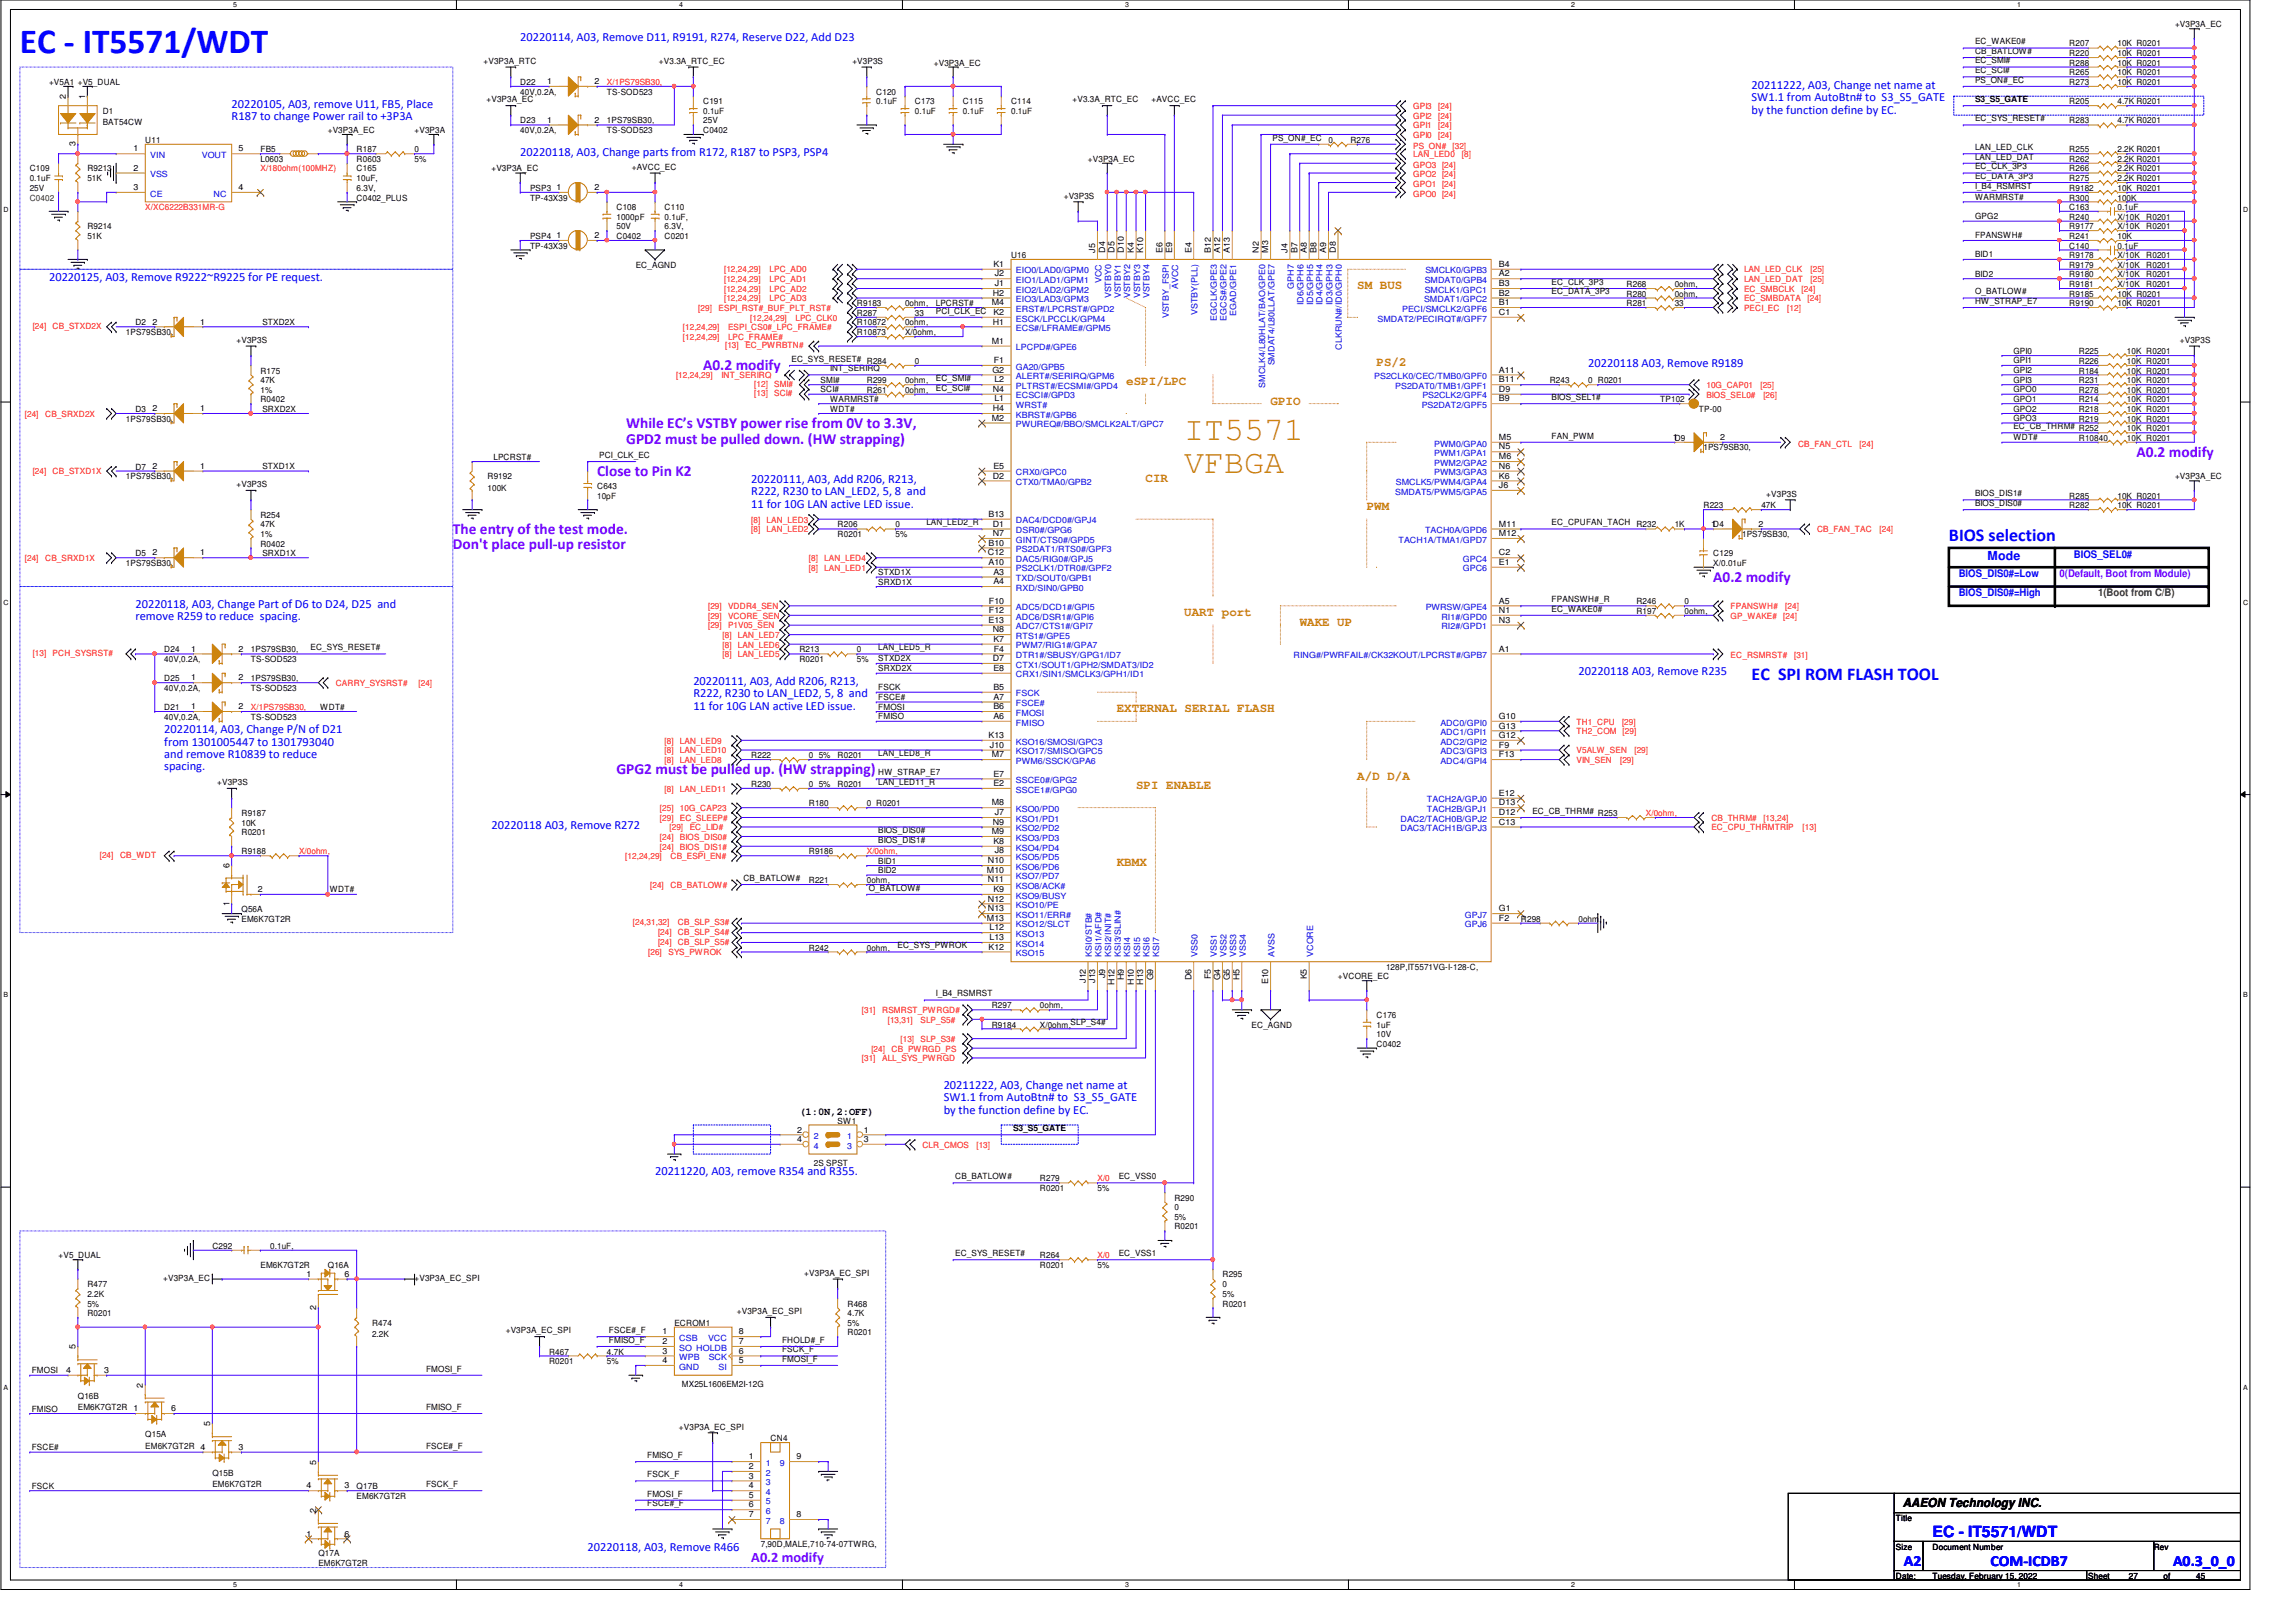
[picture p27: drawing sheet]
<svg xmlns="http://www.w3.org/2000/svg" width="297mm" height="210mm" viewBox="0 0 297 210" stroke-linecap="round" stroke-linejoin="round" font-family="sans-serif">
<defs><g id="words">
<text font-size="4.6" fill="#00f" x="2.6" y="6.8">EC - IT5571/WDT</text>
<g font-size="4.3" fill="#cc8006">
<text x="153.2" y="56.9">IT5571</text>
<text x="153.2" y="61.3">VFBGA</text>
</g>
<g font-size="2.3" fill="#00f">
<text x="252.1" y="70">BIOS selection</text>
<text x="226.6" y="88.1">EC SPI ROM FLASH TOOL</text>
</g>
<g font-size="2" fill="#8000ff">
<text x="91" y="47.9">A0.2 modify</text>
<text x="81" y="55.4">While EC’s VSTBY power rise from 0V to 3.3V,</text>
<text x="81" y="57.4">GPD2 must be pulled down. (HW strapping)</text>
<text x="276.4" y="59.1">A0.2 modify</text>
<text x="77.3" y="61.6">Close to Pin K2</text>
<text x="58.6" y="69.1">The entry of the test mode.</text>
<text x="58.6" y="71.1">Don't place pull-up resistor</text>
<text x="221.7" y="75.3">A0.2 modify</text>
<text x="79.8" y="100.2">GPG2 must be pulled up. (HW strapping)</text>
</g>
<g font-size="2" fill="#00f">
<text x="246.3" y="202.6">A2</text>
<text x="250" y="198.9">EC - IT5571/WDT</text>
<text x="257.5" y="202.6">COM-ICDB7</text>
<text x="281.1" y="202.6">A0.3_0_0</text>
</g>
<text font-size="1.9" fill="#8000ff" x="97.2" y="202.1">A0.2 modify</text>
<g font-size="1.6" fill="#00f">
<text x="67.3" y="5.2">20220114, A03, Remove D11, R9191, R274, Reserve D22, Add D23</text>
<text x="226.6" y="11.5">20211222, A03, Change net name at</text>
<text x="30" y="14">20220105, A03, remove U11, FB5, Place</text>
<text x="30" y="15.6">R187 to change Power rail to +3P3A</text>
<text x="226.6" y="13.1">SW1.1 from AutoBtn# to S3_S5_GATE</text>
<text x="226.6" y="14.7">by the function define by EC.</text>
<text x="67.3" y="20.2">20220118, A03, Change parts from R172, R187 to PSP3, PSP4</text>
<text x="6.3" y="36.4">20220125, A03, Remove R9222~R9225 for PE request.</text>
<text x="205.5" y="47.5">20220118 A03, Remove R9189</text>
<text x="97.2" y="62.5">20220111, A03, Add R206, R213,</text>
<text x="97.2" y="64.1">R222, R230 to LAN_LED2, 5, 8 and</text>
<text x="97.2" y="65.7">11 for 10G LAN active LED issue.</text>
<text x="257.1" y="72.4">Mode</text>
<text x="17.5" y="78.7">20220118, A03, Change Part of D6 to D24, D25 and</text>
<text x="17.5" y="80.3">remove R259 to reduce spacing.</text>
<text x="89.7" y="88.6">20220111, A03, Add R206, R213,</text>
<text x="204.2" y="87.4">20220118 A03, Remove R235</text>
<text x="21.2" y="94.9">20220114, A03, Change P/N of D21</text>
<text x="89.7" y="90.3">R222, R230 to LAN_LED2, 5, 8 and</text>
<text x="89.7" y="91.9">11 for 10G LAN active LED issue.</text>
<text x="21.2" y="96.5">from 1301005447 to 1301793040</text>
<text x="21.2" y="98.1">and remove R10839 to reduce</text>
<text x="21.2" y="99.7">spacing.</text>
<text x="63.6" y="107.3">20220118 A03, Remove R272</text>
<text x="122.1" y="140.9">20211222, A03, Change net name at</text>
<text x="122.1" y="142.5">SW1.1 from AutoBtn# to S3_S5_GATE</text>
<text x="122.1" y="144.1">by the function define by EC.</text>
<text x="84.7" y="152.1">20211220, A03, remove R354 and R355.</text>
<text x="76" y="200.7">20220118, A03, Remove R466</text>
</g>
<g font-size="1.6" fill="#cc8006">
<text x="175.6" y="37.4">SM BUS</text>
<text x="178.1" y="47.4">PS/2</text>
<text x="145.7" y="49.9">eSPI/LPC</text>
<text x="164.4" y="52.4">GPIO</text>
<text x="148.2" y="62.3">CIR</text>
<text x="176.8" y="66">PWM</text>
<text x="153.2" y="79.8">UART port</text>
<text x="168.1" y="81">WAKE UP</text>
<text x="144.5" y="92.2">EXTERNAL SERIAL FLASH</text>
<text x="175.6" y="100.9">A/D D/A</text>
<text x="147" y="102.2">SPI ENABLE</text>
<text x="144.5" y="112.1">KBMX</text>
</g>
<text font-size="1.6" x="246.2" y="195.1">AAEON Technology INC.</text>
<g font-size="1.4" fill="#00f">
<text x="253.4" y="74.7">BIOS_DIS0#=Low</text>
<text x="253.4" y="77.2">BIOS_DIS0#=High</text>
<text x="268.3" y="72.2">BIOS_SEL0#</text>
</g>
<text font-size="1.4" fill="#8000ff" x="266.4" y="74.7">0(Default, Boot from Module)</text>
<text font-size="1.4" fill="#008000" x="271.4" y="77.2">1(Boot from C/B)</text>
<text font-size="1.4" x="103.4" y="144.2">(1:0N,2:OFF)</text>
<g font-size="1.1">
<text x="255.5" y="5.8">EC_WAKE0#</text>
<text x="281.4" y="3.5">+V3P3A_EC</text>
<text x="6.3" y="11">+V5A1 +V5_DUAL</text>
<text x="62.6" y="8.3">+V3P3A_RTC</text>
<text x="67.3" y="11">D22</text>
<text x="70.8" y="10.9">1</text>
<text x="76.9" y="10.9">2</text>
<text x="85.3" y="8.3">+V3.3A_RTC_EC</text>
<text x="110.3" y="8.3">+V3P3S</text>
<text x="120.8" y="8.5">+V3P3A_EC</text>
<text x="255.5" y="7">CB_BATLOW#</text>
<text x="255.5" y="9.5">EC_SCI#</text>
<text x="255.5" y="8.2">EC_SMI#</text>
<text x="255.5" y="10.7">PS_ON#_EC</text>
<text x="267.7" y="6">R207</text>
<text x="267.7" y="7.3">R220</text>
<text x="267.7" y="8.5">R288</text>
<text x="267.7" y="9.7">R265</text>
<text x="267.7" y="11">R273</text>
<text x="273.9" y="6">10K R0201</text>
<text x="273.9" y="7.3">10K R0201</text>
<text x="273.9" y="8.5">10K R0201</text>
<text x="273.9" y="9.7">10K R0201</text>
<text x="273.9" y="11">10K R0201</text>
<text x="8.5" y="12.8" transform="rotate(-90 8.5 12.8)">2</text>
<text x="11" y="12.8" transform="rotate(-90 11 12.8)">1</text>
<text x="13.3" y="14.7">D1</text>
<text x="13.3" y="16.2">BAT54CW</text>
<text x="42.4" y="17.2">+V3P3A_EC</text>
<text x="53.6" y="17.2">+V3P3A</text>
<text x="62.9" y="13.3">+V3P3A_EC</text>
<text x="67.3" y="16">D23</text>
<text x="67.3" y="17.2">40V,0.2A,</text>
<text x="67.3" y="12.2">40V,0.2A,</text>
<text x="70.8" y="15.9">1</text>
<text x="76.9" y="15.9">2</text>
<text x="78.5" y="17.2">TS-SOD523</text>
<text x="78.5" y="12.2">TS-SOD523</text>
<text x="78.5" y="16">1PS79SB30,</text>
<text x="91" y="13.5">C191</text>
<text x="91" y="14.7">0.1uF</text>
<text x="91" y="17.2">C0402</text>
<text x="91" y="16">25V</text>
<text x="113.4" y="12.2">C120</text>
<text x="113.4" y="13.5">0.1uF</text>
<text x="118.4" y="13.5">C173</text>
<text x="118.4" y="14.7">0.1uF</text>
<text x="124.6" y="13.5">C115</text>
<text x="124.6" y="14.7">0.1uF</text>
<text x="130.8" y="13.5">C114</text>
<text x="130.8" y="14.7">0.1uF</text>
<text x="138.8" y="13.3">+V3.3A_RTC_EC</text>
<text x="149" y="13.3">+AVCC_EC</text>
<text x="255.5" y="13.2">S3_S5_GATE</text>
<text x="255.5" y="15.7">EC_SYS_RESET#</text>
<text x="267.7" y="13.5">R205</text>
<text x="267.7" y="16">R283</text>
<text x="273.9" y="13.5">4.7K R0201</text>
<text x="273.9" y="16">4.7K R0201</text>
<text x="3.8" y="22.2">C109</text>
<text x="3.8" y="23.5">0.1uF</text>
<text x="9.8" y="18.9" transform="rotate(-90 9.8 18.9)">3</text>
<text x="11.3" y="22.2">R9213</text>
<text x="11.3" y="23.5">51K</text>
<text x="17.3" y="19.6">1</text>
<text x="17.3" y="22.1">2</text>
<text x="18.8" y="18.5">U11</text>
<text x="30.9" y="19.6">5</text>
<text x="33.7" y="19.7">FB5</text>
<text x="33.7" y="21">L0603</text>
<text x="46.1" y="22.2">C165</text>
<text x="46.1" y="23.5">10uF,</text>
<text x="46.1" y="19.7">R187</text>
<text x="46.1" y="21">R0603</text>
<text x="53.6" y="19.7">0</text>
<text x="53.6" y="21">5%</text>
<text x="63.6" y="22.2">+V3P3A_EC</text>
<text x="81.7" y="22">+AVCC_EC</text>
<text x="140.8" y="21">+V3P3A_EC</text>
<text x="164.6" y="18.2">PS_ON#_EC</text>
<text x="171.9" y="18.5">0</text>
<text x="174.7" y="18.5">R276</text>
<text x="255.5" y="20.7">LAN_LED_DAT</text>
<text x="255.5" y="19.4">LAN_LED_CLK</text>
<text x="255.5" y="23.2">EC_DATA_3P3</text>
<text x="255.5" y="21.9">EC_CLK_3P3</text>
<text x="267.7" y="19.7">R255</text>
<text x="267.7" y="21">R262</text>
<text x="267.7" y="22.2">R266</text>
<text x="267.7" y="23.5">R275</text>
<text x="273.9" y="19.7">2.2K R0201</text>
<text x="273.9" y="21">2.2K R0201</text>
<text x="273.9" y="22.2">2.2K R0201</text>
<text x="273.9" y="23.5">2.2K R0201</text>
<text x="3.8" y="24.7">25V</text>
<text x="11.3" y="29.7">R9214</text>
<text x="17.3" y="24.6">3</text>
<text x="30.9" y="24.6">4</text>
<text x="46.1" y="24.7">6.3V,</text>
<text x="46.1" y="26">C0402_PLUS</text>
<text x="68.6" y="24.7">PSP3</text>
<text x="68.6" y="26">TP-43X39</text>
<text x="72" y="24.6">1</text>
<text x="76.9" y="24.6">2</text>
<text x="79.8" y="27.2">C108</text>
<text x="79.8" y="28.4">1000pF</text>
<text x="79.8" y="29.7">50V</text>
<text x="86" y="27.2">C110</text>
<text x="86" y="28.4">0.1uF,</text>
<text x="86" y="29.7">6.3V,</text>
<text x="137.6" y="25.7">+V3P3S</text>
<text x="255.5" y="25.9">WARMRST#</text>
<text x="255.5" y="28.4">GPG2</text>
<text x="255.5" y="24.4">I_B4_RSMRST</text>
<text x="267.7" y="27.2">C163</text>
<text x="267.7" y="24.7">R9182</text>
<text x="267.7" y="26">R300</text>
<text x="267.7" y="29.7">R9177</text>
<text x="267.7" y="28.4">R240</text>
<text x="273.9" y="27.2">0.1uF</text>
<text x="273.9" y="24.7">10K R0201</text>
<text x="273.9" y="26">100K</text>
<text x="273.9" y="29.7">X/10K</text>
<text x="273.9" y="28.4">X/10K</text>
<text x="277.7" y="29.7">R0201</text>
<text x="277.7" y="28.4">R0201</text>
<text x="11.3" y="30.9">51K</text>
<text x="68.6" y="30.9">PSP4</text>
<text x="68.6" y="32.2">TP-43X39</text>
<text x="72" y="30.8">1</text>
<text x="76.9" y="30.8">2</text>
<text x="79.8" y="30.9">C0402</text>
<text x="82.3" y="34.6">EC_AGND</text>
<text x="86" y="30.9">C0201</text>
<text x="128.5" y="34.5">K1</text>
<text x="128.7" y="35.8">J2</text>
<text x="130.8" y="33.4">U16</text>
<text x="141.7" y="32.7" transform="rotate(-90 141.7 32.7)">J5</text>
<text x="143" y="32.7" transform="rotate(-90 143 32.7)">D4</text>
<text x="144.2" y="32.7" transform="rotate(-90 144.2 32.7)">D5</text>
<text x="145.4" y="32.7" transform="rotate(-90 145.4 32.7)">D10</text>
<text x="146.7" y="32.7" transform="rotate(-90 146.7 32.7)">K4</text>
<text x="147.9" y="32.7" transform="rotate(-90 147.9 32.7)">K10</text>
<text x="150.4" y="32.7" transform="rotate(-90 150.4 32.7)">E6</text>
<text x="151.6" y="32.7" transform="rotate(-90 151.6 32.7)">E9</text>
<text x="154.1" y="32.7" transform="rotate(-90 154.1 32.7)">E4</text>
<text x="156.6" y="32.7" transform="rotate(-90 156.6 32.7)">B12</text>
<text x="157.9" y="32.7" transform="rotate(-90 157.9 32.7)">A12</text>
<text x="159.1" y="32.7" transform="rotate(-90 159.1 32.7)">A13</text>
<text x="162.9" y="32.7" transform="rotate(-90 162.9 32.7)">N2</text>
<text x="164.1" y="32.7" transform="rotate(-90 164.1 32.7)">M3</text>
<text x="166.6" y="32.7" transform="rotate(-90 166.6 32.7)">J4</text>
<text x="167.8" y="32.7" transform="rotate(-90 167.8 32.7)">B7</text>
<text x="169.1" y="32.7" transform="rotate(-90 169.1 32.7)">A8</text>
<text x="170.3" y="32.7" transform="rotate(-90 170.3 32.7)">B8</text>
<text x="171.6" y="32.7" transform="rotate(-90 171.6 32.7)">A9</text>
<text x="172.8" y="32.7" transform="rotate(-90 172.8 32.7)">D8</text>
<text x="193.9" y="34.5">B4</text>
<text x="193.9" y="35.8">A2</text>
<text x="255.5" y="30.9">FPANSWH#</text>
<text x="255.5" y="33.3">BID1</text>
<text x="255.5" y="35.8">BID2</text>
<text x="267.7" y="32.2">C140</text>
<text x="267.7" y="35.9">R9180</text>
<text x="267.7" y="33.4">R9178</text>
<text x="267.7" y="30.9">R241</text>
<text x="267.7" y="34.6">R9179</text>
<text x="273.9" y="32.2">0.1uF</text>
<text x="273.9" y="35.9">X/10K</text>
<text x="273.9" y="33.4">X/10K</text>
<text x="273.9" y="30.9">10K</text>
<text x="273.9" y="34.6">X/10K</text>
<text x="277.7" y="35.9">R0201</text>
<text x="277.7" y="33.4">R0201</text>
<text x="277.7" y="34.6">R0201</text>
<text x="19.7" y="42">2</text>
<text x="25.9" y="42">1</text>
<text x="110.9" y="39.6">R9183</text>
<text x="110.9" y="40.9">R287</text>
<text x="117.1" y="39.6">0ohm,</text>
<text x="118.4" y="40.9">33</text>
<text x="121.1" y="40.6">PCI_CLK_EC</text>
<text x="121.1" y="39.5">LPCRST#</text>
<text x="128.3" y="39.5">M4</text>
<text x="128.4" y="38.3">H2</text>
<text x="128.4" y="42">H1</text>
<text x="128.5" y="40.8">K2</text>
<text x="128.7" y="37">J1</text>
<text x="193.9" y="37">B3</text>
<text x="193.9" y="38.3">B2</text>
<text x="193.9" y="39.5">B1</text>
<text x="193.9" y="40.8">C1</text>
<text x="200.7" y="36.9">EC_CLK_3P3</text>
<text x="200.7" y="38.1">EC_DATA_3P3</text>
<text x="210.4" y="39.6">R281</text>
<text x="210.4" y="38.4">R280</text>
<text x="210.4" y="37.1">R268</text>
<text x="216.7" y="39.6">33</text>
<text x="216.7" y="38.4">0ohm,</text>
<text x="216.7" y="37.1">0ohm,</text>
<text x="255.5" y="38.1">O_BATLOW#</text>
<text x="255.5" y="39.3">HW_STRAP_E7</text>
<text x="267.7" y="37.1">R9181</text>
<text x="267.7" y="38.4">R9185</text>
<text x="267.7" y="39.6">R9190</text>
<text x="273.9" y="37.1">X/10K</text>
<text x="273.9" y="38.4">10K R0201</text>
<text x="273.9" y="39.6">10K R0201</text>
<text x="277.7" y="37.1">R0201</text>
<text x="16.3" y="43.3">1PS79SB30,</text>
<text x="17.5" y="42.1">D2</text>
<text x="30.6" y="44.4">+V3P3S</text>
<text x="33.9" y="42">STXD2X</text>
<text x="102.4" y="46.8">EC_SYS_RESET# R284</text>
<text x="110.9" y="42.1">R10872</text>
<text x="110.9" y="43.3">R10873</text>
<text x="117.1" y="42.1">0ohm,</text>
<text x="117.1" y="43.3">X/0ohm,</text>
<text x="118.4" y="47.1">0</text>
<text x="128.3" y="44.5">M1</text>
<text x="128.6" y="47">F1</text>
<text x="260.5" y="45.8">GPI0</text>
<text x="260.5" y="47">GPI1</text>
<text x="268.9" y="45.8">R225</text>
<text x="268.9" y="47.1">R226</text>
<text x="275.2" y="45.8">10K R0201</text>
<text x="275.2" y="47.1">10K R0201</text>
<text x="282" y="44.4">+V3P3S</text>
<text x="17.5" y="53.3">D3</text>
<text x="19.7" y="53.2">2</text>
<text x="25.9" y="53.2">1</text>
<text x="33.7" y="48.3">R175</text>
<text x="33.7" y="49.6">47K</text>
<text x="33.7" y="50.8">1%</text>
<text x="33.7" y="52.1">R0402</text>
<text x="33.9" y="53.3">SRXD2X</text>
<text x="106.2" y="49.5">SMI#</text>
<text x="106.2" y="50.8">SCI#</text>
<text x="107.4" y="48">INT_SERIRQ</text>
<text x="107.4" y="52">WARMRST#</text>
<text x="107.4" y="53.3">WDT#</text>
<text x="112.1" y="49.6">R299</text>
<text x="112.1" y="50.8">R261</text>
<text x="117.1" y="49.6">0ohm,</text>
<text x="117.1" y="50.8">0ohm,</text>
<text x="121.1" y="50.5">EC_SCI#</text>
<text x="121.1" y="49.3">EC_SMI#</text>
<text x="128.4" y="48.2">G2</text>
<text x="128.4" y="50.7">N4</text>
<text x="128.4" y="53.2">H4</text>
<text x="128.6" y="51.9">L1</text>
<text x="128.6" y="49.5">L2</text>
<text x="193.9" y="48.2">A11</text>
<text x="193.9" y="49.5">B11</text>
<text x="193.9" y="50.7">D9</text>
<text x="193.9" y="51.9">B9</text>
<text x="200.5" y="49.6">R243</text>
<text x="200.7" y="51.8">BIOS_SEL1#</text>
<text x="205.5" y="49.6">0 R0201</text>
<text x="214.8" y="52.1">TP102</text>
<text x="219.8" y="53.3">TP-00</text>
<text x="260.5" y="48.3">GPI2</text>
<text x="260.5" y="49.5">GPI3</text>
<text x="260.5" y="50.8">GPO0</text>
<text x="260.5" y="52">GPO1</text>
<text x="260.5" y="53.3">GPO2</text>
<text x="268.9" y="52.1">R214</text>
<text x="268.9" y="50.8">R278</text>
<text x="268.9" y="48.3">R184</text>
<text x="268.9" y="49.6">R231</text>
<text x="268.9" y="53.3">R218</text>
<text x="275.2" y="52.1">10K R0201</text>
<text x="275.2" y="50.8">10K R0201</text>
<text x="275.2" y="48.3">10K R0201</text>
<text x="275.2" y="49.6">10K R0201</text>
<text x="275.2" y="53.3">10K R0201</text>
<text x="16.3" y="54.6">1PS79SB30,</text>
<text x="63.8" y="59.5">LPCRST#</text>
<text x="77.5" y="59.3">PCI_CLK_EC</text>
<text x="128.3" y="54.4">M2</text>
<text x="193.9" y="56.9">M5</text>
<text x="193.9" y="58.2">N5</text>
<text x="193.9" y="59.4">M6</text>
<text x="200.7" y="56.8">FAN_PWM</text>
<text x="216.4" y="56.9">1D9</text>
<text x="220.4" y="58.3">1PS79SB30,</text>
<text x="222.5" y="56.9">2</text>
<text x="260.5" y="55.5">EC_CB_THRM# R252</text>
<text x="260.5" y="54.5">GPO3</text>
<text x="260.5" y="57">WDT#</text>
<text x="268.9" y="54.6">R219</text>
<text x="268.9" y="57.1">R10840</text>
<text x="275.2" y="54.6">10K R0201</text>
<text x="275.2" y="57.1">10K R0201</text>
<text x="275.2" y="55.8">10K R0201</text>
<text x="16.3" y="62">1PS79SB30,</text>
<text x="17.5" y="60.8">D7</text>
<text x="19.7" y="60.7">2</text>
<text x="25.9" y="60.7">1</text>
<text x="30.6" y="63">+V3P3S</text>
<text x="33.9" y="60.7">STXD1X</text>
<text x="63.1" y="62">R9192</text>
<text x="63.1" y="63.5">100K</text>
<text x="77.3" y="63.3">C643</text>
<text x="77.3" y="64.5">10pF</text>
<text x="128.4" y="61.9">D2</text>
<text x="128.5" y="60.7">E5</text>
<text x="193.9" y="60.7">N6</text>
<text x="193.9" y="61.9">K6</text>
<text x="193.9" y="63.2">J6</text>
<text x="220.4" y="65.7">R223</text>
<text x="227.9" y="65.7">47K</text>
<text x="228.5" y="64.3">+V3P3S</text>
<text x="255.5" y="64.2">BIOS_DIS1#</text>
<text x="255.5" y="65.5">BIOS_DIS0#</text>
<text x="267.7" y="64.5">R285</text>
<text x="267.7" y="65.7">R282</text>
<text x="273.9" y="64.5">10K R0201</text>
<text x="273.9" y="65.7">10K R0201</text>
<text x="281.4" y="62">+V3P3A_EC</text>
<text x="17.5" y="72">D5</text>
<text x="19.7" y="71.9">2</text>
<text x="25.9" y="71.9">1</text>
<text x="33.7" y="67">R254</text>
<text x="33.7" y="68.2">47K</text>
<text x="33.7" y="69.5">1%</text>
<text x="33.7" y="70.7">R0402</text>
<text x="33.9" y="71.9">SRXD1X</text>
<text x="108.4" y="68.2">R206</text>
<text x="108.4" y="69.5">R0201</text>
<text x="115.9" y="68.2">0</text>
<text x="115.9" y="69.5">5%</text>
<text x="119.8" y="68">LAN_LED2_R</text>
<text x="127.8" y="71.9">C12</text>
<text x="127.9" y="70.6">B10</text>
<text x="127.9" y="66.9">B13</text>
<text x="128.4" y="69.4">N7</text>
<text x="128.4" y="68.2">D1</text>
<text x="193.9" y="71.9">C2</text>
<text x="193.9" y="68.2">M11</text>
<text x="193.9" y="69.4">M12</text>
<text x="200.7" y="68">EC_CPUFAN_TACH R232</text>
<text x="216.7" y="68.2">1K</text>
<text x="221.4" y="68.2">1D4</text>
<text x="221.7" y="72">C129</text>
<text x="225.4" y="69.5">1PS79SB30,</text>
<text x="227.5" y="68.2">2</text>
<text x="16.3" y="73.2">1PS79SB30,</text>
<text x="113.6" y="75.6">SRXD1X</text>
<text x="113.6" y="74.4">STXD1X</text>
<text x="127.9" y="73.1">A10</text>
<text x="128.5" y="74.4">A3</text>
<text x="128.5" y="75.6">A4</text>
<text x="193.9" y="73.1">E1</text>
<text x="200.7" y="77.9">FPANSWH#_R</text>
<text x="221.7" y="73.2">X/0.01uF</text>
<text x="127.9" y="80.6">E13</text>
<text x="127.9" y="78.1">F10</text>
<text x="127.9" y="79.3">F12</text>
<text x="128.4" y="81.8">N8</text>
<text x="128.5" y="83.1">K7</text>
<text x="193.9" y="79.3">N1</text>
<text x="193.9" y="80.6">N3</text>
<text x="193.9" y="78.1">A5</text>
<text x="200.7" y="79.2">EC_WAKE0#</text>
<text x="211.7" y="79.5">R197</text>
<text x="211.7" y="78.2">R246</text>
<text x="217.9" y="79.5">0ohm,</text>
<text x="217.9" y="78.2">0</text>
<text x="21.2" y="84.4">D24</text>
<text x="21.2" y="85.7">40V,0.2A,</text>
<text x="21.2" y="88.2">D25</text>
<text x="21.2" y="89.4">40V,0.2A,</text>
<text x="24.7" y="84.3">1</text>
<text x="24.7" y="88.1">1</text>
<text x="30.9" y="84.3">2</text>
<text x="30.9" y="88.1">2</text>
<text x="32.5" y="85.7">TS-SOD523</text>
<text x="32.5" y="89.4">TS-SOD523</text>
<text x="32.5" y="84.4">1PS79SB30,</text>
<text x="32.5" y="88.2">1PS79SB30,</text>
<text x="40.2" y="84.2">EC_SYS_RESET#</text>
<text x="103.4" y="84.4">R213</text>
<text x="103.4" y="85.7">R0201</text>
<text x="110.9" y="84.4">0</text>
<text x="110.9" y="85.7">5%</text>
<text x="113.6" y="89.3">FSCK</text>
<text x="113.6" y="86.9">SRXD2X</text>
<text x="113.6" y="85.6">STXD2X</text>
<text x="113.6" y="84.2">LAN_LED5_R</text>
<text x="128.4" y="85.6">D7</text>
<text x="128.5" y="89.3">B5</text>
<text x="128.5" y="86.8">E8</text>
<text x="128.6" y="84.3">F4</text>
<text x="193.9" y="84.3">A1</text>
<text x="21.2" y="91.9">D21</text>
<text x="21.2" y="93.1">40V,0.2A,</text>
<text x="24.7" y="91.8">1</text>
<text x="30.9" y="91.8">2</text>
<text x="32.5" y="93.1">TS-SOD523</text>
<text x="41.4" y="91.8">WDT#</text>
<text x="113.6" y="91.8">FMOSI</text>
<text x="113.6" y="90.6">FSCE#</text>
<text x="113.6" y="93.1">FMISO</text>
<text x="127.9" y="95.5">K13</text>
<text x="128.5" y="90.6">A7</text>
<text x="128.5" y="91.8">B6</text>
<text x="128.5" y="93">A6</text>
<text x="193.9" y="93">G10</text>
<text x="193.9" y="94.3">G13</text>
<text x="193.9" y="95.5">G12</text>
<text x="28.1" y="101.6">+V3P3S</text>
<text x="97.2" y="98.1">R222</text>
<text x="97.2" y="101.9">R230</text>
<text x="104.6" y="98.1">0 5%</text>
<text x="104.6" y="101.9">0 5%</text>
<text x="108.4" y="98.1">R0201</text>
<text x="108.4" y="101.9">R0201</text>
<text x="113.6" y="100.3">HW_STRAP_E7</text>
<text x="113.6" y="97.8">LAN_LED8_R</text>
<text x="113.6" y="101.6">LAN_LED11_R</text>
<text x="128.1" y="96.8">J10</text>
<text x="128.3" y="98">M7</text>
<text x="128.5" y="100.5">E7</text>
<text x="128.5" y="101.7">E2</text>
<text x="193.9" y="96.8">F9</text>
<text x="193.9" y="98">F13</text>
<text x="31.2" y="105.6">R9187</text>
<text x="31.2" y="106.8">10K</text>
<text x="104.6" y="104.4">R180</text>
<text x="112.1" y="104.4">0 R0201</text>
<text x="113.6" y="107.8">BIOS_DIS0#</text>
<text x="128.3" y="104.2">M8</text>
<text x="128.3" y="107.9">M9</text>
<text x="128.4" y="106.7">N9</text>
<text x="128.7" y="105.5">J7</text>
<text x="193.9" y="106.7">C13</text>
<text x="193.9" y="105.5">D12</text>
<text x="193.9" y="104.2">D13</text>
<text x="193.9" y="103">E12</text>
<text x="198.2" y="105.3">EC_CB_THRM# R253</text>
<text x="29.7" y="112.4" transform="rotate(-90 29.7 112.4)">6</text>
<text x="31.2" y="108.1">R0201</text>
<text x="31.2" y="110.6">R9188</text>
<text x="104.6" y="110.6">R9186</text>
<text x="113.6" y="109.1">BIOS_DIS1#</text>
<text x="113.6" y="111.8">BID1</text>
<text x="113.6" y="113">BID2</text>
<text x="127.7" y="112.9">M10</text>
<text x="127.8" y="111.7">N10</text>
<text x="128.5" y="109.2">K8</text>
<text x="128.7" y="110.4">J8</text>
<text x="29.7" y="117.3" transform="rotate(-90 29.7 117.3)">1</text>
<text x="31.2" y="118">Q56A</text>
<text x="31.2" y="119.3">EM6K7GT2R</text>
<text x="33.4" y="115.4">2</text>
<text x="42.7" y="115.5">WDT#</text>
<text x="96.2" y="114">CB_BATLOW#</text>
<text x="104.6" y="114.3">R221</text>
<text x="112.1" y="114.3">0ohm,</text>
<text x="112.4" y="115.3">O_BATLOW#</text>
<text x="127.7" y="119.2">M13</text>
<text x="127.8" y="114.2">N11</text>
<text x="127.8" y="116.7">N12</text>
<text x="127.8" y="117.9">N13</text>
<text x="128.5" y="115.4">K9</text>
<text x="193.9" y="117.9">G1</text>
<text x="193.9" y="119.2">F2</text>
<text x="196.8" y="119.3">R298</text>
<text x="204.2" y="119.3">0ohm,</text>
<text x="104.6" y="123">R242</text>
<text x="112.1" y="123">0ohm,</text>
<text x="116.1" y="122.7">EC_SYS_PWROK</text>
<text x="127.9" y="122.9">K12</text>
<text x="128" y="120.4">L12</text>
<text x="128" y="121.7">L13</text>
<text x="179.3" y="125.5">128P,IT5571VG-I-128-C,</text>
<text x="121.1" y="128.9">I_B4_RSMRST</text>
<text x="128.3" y="130.5">R297</text>
<text x="134.5" y="130.5">0ohm,</text>
<text x="140.5" y="127.2" transform="rotate(-90 140.5 127.2)">J12</text>
<text x="141.7" y="127.2" transform="rotate(-90 141.7 127.2)">J13</text>
<text x="143" y="126.6" transform="rotate(-90 143 126.6)">J9</text>
<text x="144.2" y="127.5" transform="rotate(-90 144.2 127.5)">H12</text>
<text x="145.4" y="126.8" transform="rotate(-90 145.4 126.8)">H9</text>
<text x="146.7" y="127.5" transform="rotate(-90 146.7 127.5)">H10</text>
<text x="147.9" y="127.5" transform="rotate(-90 147.9 127.5)">H13</text>
<text x="149.2" y="126.9" transform="rotate(-90 149.2 126.9)">G9</text>
<text x="154.1" y="126.8" transform="rotate(-90 154.1 126.8)">D6</text>
<text x="156.6" y="126.7" transform="rotate(-90 156.6 126.7)">F5</text>
<text x="157.9" y="126.9" transform="rotate(-90 157.9 126.9)">G4</text>
<text x="159.1" y="126.9" transform="rotate(-90 159.1 126.9)">G5</text>
<text x="160.4" y="126.8" transform="rotate(-90 160.4 126.8)">H5</text>
<text x="164.1" y="127.4" transform="rotate(-90 164.1 127.4)">E10</text>
<text x="169.1" y="126.7" transform="rotate(-90 169.1 126.7)">K5</text>
<text x="173.1" y="126.7">+VCORE_EC</text>
<text x="178.1" y="131.7">C176</text>
<text x="128.3" y="133">R9184</text>
<text x="134.5" y="133">X/0ohm,</text>
<text x="138.5" y="132.7">SLP_S4#</text>
<text x="161.9" y="133">EC_AGND</text>
<text x="178.1" y="133">1uF</text>
<text x="178.1" y="134.2">10V</text>
<text x="178.1" y="135.5">C0402</text>
<text x="103.1" y="146.6">2</text>
<text x="103.1" y="147.8">4</text>
<text x="108.4" y="145.4">SW1</text>
<text x="111.8" y="146.6">1</text>
<text x="111.8" y="147.8">3</text>
<text x="131.1" y="146.4">S3_S5_GATE</text>
<text x="105.3" y="150.9">2S SPST</text>
<text x="123.6" y="152.6">CB_BATLOW#</text>
<text x="134.5" y="154.1">R0201</text>
<text x="134.5" y="152.9">R279</text>
<text x="142" y="154.1">5%</text>
<text x="144.7" y="152.6">EC_VSS0</text>
<text x="151.9" y="155.4">R290</text>
<text x="27.5" y="161.6">C292</text>
<text x="35" y="161.6">0.1uF,</text>
<text x="151.9" y="156.6">0</text>
<text x="151.9" y="157.9">5%</text>
<text x="151.9" y="159.1">R0201</text>
<text x="7.6" y="162.9">+V5_DUAL</text>
<text x="11.3" y="166.6">R477</text>
<text x="11.3" y="167.8">2.2K</text>
<text x="21.1" y="165.8">+V3P3A_EC</text>
<text x="33.7" y="164.1">EM6K7GT2R</text>
<text x="39.7" y="165.2">1</text>
<text x="42.4" y="164.1">Q16A</text>
<text x="44.6" y="165.2">6</text>
<text x="53.6" y="165.8">+V3P3A_EC_SPI</text>
<text x="104.1" y="165.1">+V3P3A_EC_SPI</text>
<text x="123.6" y="162.6">EC_SYS_RESET#</text>
<text x="134.5" y="164.1">R0201</text>
<text x="134.5" y="162.9">R264</text>
<text x="142" y="164.1">5%</text>
<text x="144.7" y="162.6">EC_VSS1</text>
<text x="158.2" y="165.3">R295</text>
<text x="158.2" y="166.6">0</text>
<text x="158.2" y="167.8">5%</text>
<text x="11.3" y="170.3">R0201</text>
<text x="11.3" y="169.1">5%</text>
<text x="40.9" y="169.5" transform="rotate(-90 40.9 169.5)">2</text>
<text x="48.1" y="171.5">R474</text>
<text x="48.1" y="173.1">2.2K</text>
<text x="65.4" y="172.6">+V3P3A_EC_SPI</text>
<text x="78.8" y="172.5">FSCE#_F</text>
<text x="78.8" y="173.8">FMISO_F</text>
<text x="85.7" y="172.7">1</text>
<text x="85.7" y="173.9">2</text>
<text x="87.2" y="171.5">ECROM1</text>
<text x="95.3" y="170.1">+V3P3A_EC_SPI</text>
<text x="95.6" y="172.7">8</text>
<text x="95.6" y="173.9">7</text>
<text x="101.2" y="173.8">FHOLD#_F</text>
<text x="109.6" y="169.1">R468</text>
<text x="109.6" y="170.3">4.7K</text>
<text x="109.6" y="172.8">R0201</text>
<text x="109.6" y="171.5">5%</text>
<text x="158.2" y="169.1">R0201</text>
<text x="4.1" y="177.7">FMOSI</text>
<text x="8.5" y="177.7">4</text>
<text x="9.8" y="174.6" transform="rotate(-90 9.8 174.6)">5</text>
<text x="13.5" y="177.7">3</text>
<text x="18.5" y="179.6" transform="rotate(-90 18.5 179.6)">2</text>
<text x="55.1" y="177.5">FMOSI_F</text>
<text x="71" y="175.3">R467</text>
<text x="71" y="176.5">R0201</text>
<text x="78.5" y="175.3">4.7K</text>
<text x="78.5" y="176.5">5%</text>
<text x="85.7" y="175.2">3</text>
<text x="85.7" y="176.4">4</text>
<text x="88.2" y="179.5">MX25L1606EM2I-12G</text>
<text x="95.6" y="175.2">6</text>
<text x="95.6" y="176.4">5</text>
<text x="101.2" y="175">FSCK_F</text>
<text x="101.2" y="176.2">FMOSI_F</text>
<text x="4.1" y="182.7">FMISO</text>
<text x="10.1" y="181">Q16B</text>
<text x="10.1" y="182.5">EM6K7GT2R</text>
<text x="17.3" y="182.6">1</text>
<text x="18.8" y="186">Q15A</text>
<text x="22.1" y="182.6">6</text>
<text x="27.2" y="184.5" transform="rotate(-90 27.2 184.5)">5</text>
<text x="55.1" y="182.5">FMISO_F</text>
<text x="87.8" y="185">+V3P3A_EC_SPI</text>
<text x="4.1" y="187.7">FSCE#</text>
<text x="18.8" y="187.5">EM6K7GT2R 4</text>
<text x="27.5" y="191">Q15B</text>
<text x="30.9" y="187.6">3</text>
<text x="40.9" y="189.5" transform="rotate(-90 40.9 189.5)">5</text>
<text x="55.1" y="187.5">FSCE#_F</text>
<text x="83.7" y="188.7">FMISO_F</text>
<text x="83.7" y="191.2">FSCK_F</text>
<text x="96.9" y="188.8">1</text>
<text x="96.9" y="190.1">2</text>
<text x="96.9" y="191.3">3</text>
<text x="99.7" y="186.5">CN4</text>
<text x="103" y="188.8">9</text>
<text x="4.1" y="192.7">FSCK</text>
<text x="27.5" y="192.4">EM6K7GT2R</text>
<text x="39.7" y="192.6">4</text>
<text x="40.9" y="195.7" transform="rotate(-90 40.9 195.7)">2</text>
<text x="44.6" y="192.6">3</text>
<text x="46.1" y="192.7">Q17B</text>
<text x="46.1" y="194">EM6K7GT2R</text>
<text x="55.1" y="192.4">FSCK_F</text>
<text x="83.7" y="194.9">FSCE#_F</text>
<text x="83.7" y="193.7">FMOSI_F</text>
<text x="96.9" y="192.6">4</text>
<text x="96.9" y="193.8">5</text>
<text x="96.9" y="195.1">6</text>
<text x="96.9" y="196.3">7</text>
<text x="103" y="196.3">8</text>
<text x="245.3" y="196.8">Title</text>
<text x="39.7" y="198.8">1</text>
<text x="41.2" y="201.4">Q17A</text>
<text x="41.2" y="202.6">EM6K7GT2R</text>
<text x="44.6" y="198.8">6</text>
<text x="98.4" y="200.2">7,90D,MALE,710-74-07TWRG,</text>
<text x="245.3" y="200.5">Size</text>
<text x="250" y="200.5">Document Number</text>
<text x="278.6" y="200.5">Rev</text>
<text x="245.3" y="204.3">Date:</text>
<text x="250" y="204.3">Tuesday, February 15, 2022</text>
<text x="270.2" y="204.3">Sheet</text>
<text x="275.4" y="204.3">27</text>
<text x="279.9" y="204.3">of</text>
<text x="284.1" y="204.3">45</text>
</g>
<g font-size="1.1" fill="#f00">
<text x="78.5" y="11">X/1PS79SB30,</text>
<text x="182.8" y="17.9">GPI0</text>
<text x="182.8" y="16.6">GPI1</text>
<text x="182.8" y="15.4">GPI2</text>
<text x="182.8" y="14.1">GPI3</text>
<text x="186.1" y="17.9">[24]</text>
<text x="186.1" y="16.6">[24]</text>
<text x="186.1" y="15.4">[24]</text>
<text x="186.1" y="14.1">[24]</text>
<text x="33.7" y="22.2">X/180ohm(100MHZ)</text>
<text x="182.8" y="19.2">PS_ON#</text>
<text x="182.8" y="22.9">GPO2 [24]</text>
<text x="182.8" y="21.7">GPO3 [24]</text>
<text x="182.8" y="20.3">LAN_LED0</text>
<text x="187.9" y="19.2">[32]</text>
<text x="189.1" y="20.3">[8]</text>
<text x="18.8" y="27.2">X/XC6222B331MR-G</text>
<text x="182.8" y="24.2">GPO1 [24]</text>
<text x="182.8" y="25.4">GPO0 [24]</text>
<text x="93.7" y="35.3">[12,24,29]</text>
<text x="99.6" y="35.3">LPC_AD0</text>
<text x="225.6" y="35.3">LAN_LED_CLK</text>
<text x="234.2" y="35.3">[25]</text>
<text x="90.3" y="40.3">[29]</text>
<text x="93" y="40.3">ESPI_RST#_BUF_PLT_RST#</text>
<text x="93.7" y="36.5">[12,24,29]</text>
<text x="93.7" y="37.8">[12,24,29]</text>
<text x="93.7" y="39">[12,24,29]</text>
<text x="97.1" y="41.5">[12,24,29]</text>
<text x="99.6" y="36.5">LPC_AD1</text>
<text x="99.6" y="37.8">LPC_AD2</text>
<text x="99.6" y="39">LPC_AD3</text>
<text x="102.9" y="41.5">LPC_CLK0</text>
<text x="225.6" y="36.5">LAN_LED_DAT</text>
<text x="225.6" y="40.3">PECI_EC</text>
<text x="225.6" y="39">EC_SMBDATA</text>
<text x="225.6" y="37.8">EC_SMBCLK</text>
<text x="231.2" y="40.3">[12]</text>
<text x="233.1" y="37.8">[24]</text>
<text x="233.8" y="39">[24]</text>
<text x="234.2" y="36.5">[25]</text>
<text x="4.2" y="42.6">[24]</text>
<text x="6.8" y="42.6">CB_STXD2X</text>
<text x="88.3" y="42.8">[12,24,29]</text>
<text x="88.3" y="44">[12,24,29]</text>
<text x="93.8" y="45.1">[13]</text>
<text x="94.2" y="42.8">ESPI_CS0#_LPC_FRAME#</text>
<text x="94.2" y="44">LPC_FRAME#</text>
<text x="96.4" y="45.1">EC_PWRBTN#</text>
<text x="3.2" y="53.9">[24]</text>
<text x="5.8" y="53.9">CB_SRXD2X</text>
<text x="87.5" y="49">[12,24,29]</text>
<text x="93.3" y="49">INT_SERIRQ</text>
<text x="97.6" y="50.1">[12]</text>
<text x="97.6" y="51.3">[13]</text>
<text x="100.2" y="50.1">SMI#</text>
<text x="100.2" y="51.3">SCI#</text>
<text x="220.8" y="51.6">BIOS_SEL0#</text>
<text x="220.8" y="50.2">10G_CAP01</text>
<text x="227.8" y="50.2">[25]</text>
<text x="228.1" y="51.6">[26]</text>
<text x="232.6" y="57.8">CB_FAN_CTL</text>
<text x="240.6" y="57.8">[24]</text>
<text x="4.2" y="61.3">[24]</text>
<text x="6.8" y="61.3">CB_STXD1X</text>
<text x="97.2" y="67.6">[8]</text>
<text x="97.2" y="68.9">[8]</text>
<text x="99.2" y="67.6">LAN_LED3</text>
<text x="99.2" y="68.9">LAN_LED2</text>
<text x="235.1" y="68.9">CB_FAN_TAC</text>
<text x="243.2" y="68.9">[24]</text>
<text x="3.2" y="72.6">[24]</text>
<text x="5.8" y="72.6">CB_SRXD1X</text>
<text x="104.6" y="73.9">[8]</text>
<text x="104.6" y="72.6">[8]</text>
<text x="106.6" y="73.9">LAN_LED1</text>
<text x="106.6" y="72.6">LAN_LED4</text>
<text x="91.6" y="81.3">[29]</text>
<text x="91.6" y="78.8">[29]</text>
<text x="91.6" y="80.1">[29]</text>
<text x="93.5" y="83.8">[8]</text>
<text x="93.5" y="82.5">[8]</text>
<text x="94.2" y="81.3">P1V05_SEN</text>
<text x="94.2" y="78.8">VDDR4_SEN</text>
<text x="94.2" y="80.1">VCORE_SEN</text>
<text x="95.5" y="83.8">LAN_LED6</text>
<text x="95.5" y="82.5">LAN_LED7</text>
<text x="223.9" y="78.8">FPANSWH#</text>
<text x="223.9" y="80.1">GP_WAKE#</text>
<text x="230.7" y="80.1">[24]</text>
<text x="231" y="78.8">[24]</text>
<text x="4.2" y="84.9">[13]</text>
<text x="6.8" y="84.9">PCH_SYSRST#</text>
<text x="43.4" y="88.8">CARRY_SYSRST#</text>
<text x="54.1" y="88.8">[24]</text>
<text x="93.5" y="85">[8]</text>
<text x="95.5" y="85">LAN_LED5</text>
<text x="223.9" y="85.2">EC_RSMRST#</text>
<text x="232.1" y="85.2">[31]</text>
<text x="32.5" y="91.9">X/1PS79SB30,</text>
<text x="204" y="93.8">TH1_CPU</text>
<text x="204" y="95">TH2_COM</text>
<text x="209.8" y="93.8">[29]</text>
<text x="209.9" y="95">[29]</text>
<text x="86" y="96.3">[8]</text>
<text x="86" y="98.8">[8]</text>
<text x="86" y="97.5">[8]</text>
<text x="88" y="96.3">LAN_LED9</text>
<text x="88" y="98.8">LAN_LED8</text>
<text x="88" y="97.5">LAN_LED10</text>
<text x="204" y="98.8">VIN_SEN</text>
<text x="204" y="97.5">V5ALW_SEN</text>
<text x="209.6" y="98.8">[29]</text>
<text x="211.5" y="97.5">[29]</text>
<text x="85.4" y="106.2">[29]</text>
<text x="85.4" y="105">[25]</text>
<text x="86" y="102.5">[8]</text>
<text x="86.6" y="107.4">[29]</text>
<text x="88" y="106.2">EC_SLEEP#</text>
<text x="88" y="102.5">LAN_LED11</text>
<text x="88" y="105">10G_CAP23</text>
<text x="89.2" y="107.4">EC_LID#</text>
<text x="212.9" y="105.6">X/0ohm,</text>
<text x="221.4" y="106.2">CB_THRM#</text>
<text x="221.4" y="107.4">EC_CPU_THRMTRIP</text>
<text x="228.1" y="106.2">[13,24]</text>
<text x="233.2" y="107.4">[13]</text>
<text x="12.9" y="111.1">[24]</text>
<text x="15.5" y="111.1">CB_WDT</text>
<text x="38.7" y="110.6">X/0ohm,</text>
<text x="80.9" y="111.2">[12,24,29]</text>
<text x="85.4" y="108.7">[24]</text>
<text x="85.4" y="109.9">[24]</text>
<text x="86.7" y="111.2">CB_ESPI_EN#</text>
<text x="88" y="108.7">BIOS_DIS0#</text>
<text x="88" y="109.9">BIOS_DIS1#</text>
<text x="112.1" y="110.6">X/0ohm,</text>
<text x="81.9" y="119.8">[24,31,32]</text>
<text x="84.1" y="114.9">[24]</text>
<text x="86.7" y="114.9">CB_BATLOW#</text>
<text x="87.7" y="119.8">CB_SLP_S3#</text>
<text x="83.9" y="123.5">[26]</text>
<text x="85.1" y="121">[24]</text>
<text x="85.1" y="122.3">[24]</text>
<text x="86.5" y="123.5">SYS_PWROK</text>
<text x="87.7" y="121">CB_SLP_S4#</text>
<text x="87.7" y="122.3">CB_SLP_S5#</text>
<text x="111.5" y="131.1">[31]</text>
<text x="114.1" y="131.1">RSMRST_PWRGD#</text>
<text x="111.5" y="137.3">[31]</text>
<text x="112.7" y="136.1">[24]</text>
<text x="114.1" y="137.3">ALL_SYS_PWRGD</text>
<text x="114.8" y="132.3">[13,31]</text>
<text x="115.4" y="136.1">CB_PWRGD_PS</text>
<text x="116.5" y="134.8">[13]</text>
<text x="119.1" y="132.3">SLP_S5#</text>
<text x="119.1" y="134.8">SLP_S3#</text>
<text x="119.3" y="148.5">CLR_CMOS</text>
<text x="126.3" y="148.5">[13]</text>
<text x="142" y="152.9">X/0</text>
<text x="142" y="162.9">X/0</text>
</g>
<g font-size="1.1" fill="#00c">
<text x="19.4" y="20.4">VIN</text>
<text x="19.4" y="22.9">VSS</text>
<text x="26.1" y="20.4">VOUT</text>
<text x="19.4" y="25.4">CE</text>
<text x="27.6" y="25.4">NC</text>
<text x="131.4" y="35.4">EIO0/LAD0/GPM0</text>
<text x="184.4" y="35.4">SMCLK0/GPB3</text>
<text x="131.4" y="41.6">ESCK/LPCCLK/GPM4</text>
<text x="131.4" y="36.6">EIO1/LAD1/GPM1</text>
<text x="131.4" y="37.9">EIO2/LAD2/GPM2</text>
<text x="131.4" y="39.1">EIO3/LAD3/GPM3</text>
<text x="131.4" y="40.3">ERST#/LPCRST#/GPD2</text>
<text x="142.5" y="36.7" transform="rotate(-90 142.5 36.7)">VCC</text>
<text x="143.8" y="38.6" transform="rotate(-90 143.8 38.6)">VSTBY0</text>
<text x="145" y="38.6" transform="rotate(-90 145 38.6)">VSTBY1</text>
<text x="146.2" y="38.6" transform="rotate(-90 146.2 38.6)">VSTBY2</text>
<text x="147.5" y="38.6" transform="rotate(-90 147.5 38.6)">VSTBY3</text>
<text x="148.7" y="38.6" transform="rotate(-90 148.7 38.6)">VSTBY4</text>
<text x="151.2" y="41.2" transform="rotate(-90 151.2 41.2)">VSTBY_FSPI</text>
<text x="152.4" y="37.4" transform="rotate(-90 152.4 37.4)">AVCC</text>
<text x="154.9" y="40.8" transform="rotate(-90 154.9 40.8)">VSTBY(PLL)</text>
<text x="157.4" y="41.5" transform="rotate(-90 157.4 41.5)">EGCLK/GPE3</text>
<text x="158.7" y="41.5" transform="rotate(-90 158.7 41.5)">EGCS#/GPE2</text>
<text x="159.9" y="40.9" transform="rotate(-90 159.9 40.9)">EGAD/GPE1</text>
<text x="167.4" y="37.3" transform="rotate(-90 167.4 37.3)">GPH7</text>
<text x="168.7" y="39.5" transform="rotate(-90 168.7 39.5)">ID6/GPH6</text>
<text x="169.9" y="39.5" transform="rotate(-90 169.9 39.5)">ID5/GPH5</text>
<text x="171.1" y="39.5" transform="rotate(-90 171.1 39.5)">ID4/GPH4</text>
<text x="172.4" y="39.5" transform="rotate(-90 172.4 39.5)">ID3/GPH3</text>
<text x="178.2" y="41.6">SMDAT2/PECIRQT#/GPF7</text>
<text x="181.4" y="40.3">PECI/SMCLK2/GPF6</text>
<text x="184.2" y="39.1">SMDAT1/GPC2</text>
<text x="184.3" y="37.9">SMCLK1/GPC1</text>
<text x="184.3" y="36.6">SMDAT0/GPB4</text>
<text x="131.4" y="42.8">ECS#/LFRAME#/GPM5</text>
<text x="131.4" y="45.3">LPCPD#/GPE6</text>
<text x="131.4" y="47.8">GA20/GPB5</text>
<text x="164.9" y="47.3" transform="rotate(-90 164.9 47.3)">SMDAT4/L80LLAT/GPE7</text>
<text x="173.6" y="45.3" transform="rotate(-90 173.6 45.3)">CLKRUN#/ID0/GPH0</text>
<text x="131.4" y="52.8">WRST#</text>
<text x="131.4" y="49.1">ALERT#/SERIRQ/GPM6</text>
<text x="131.4" y="50.3">PLTRST#/ECSMI#/GPD4</text>
<text x="131.4" y="51.6">ECSCI#/GPD3</text>
<text x="163.7" y="50.2" transform="rotate(-90 163.7 50.2)">SMCLK4/L80HLAT/BAO/GPE0</text>
<text x="177.8" y="49.1">PS2CLK0/CEC/TMB0/GPF0</text>
<text x="180.5" y="50.3">PS2DAT0/TMB1/GPF1</text>
<text x="183.9" y="52.8">PS2DAT2/GPF5</text>
<text x="184" y="51.6">PS2CLK2/GPF4</text>
<text x="131.4" y="54.1">KBRST#/GPB6</text>
<text x="131.4" y="55.3">PWUREQ#/BBO/SMCLK2ALT/GPC7</text>
<text x="185.5" y="57.8">PWM0/GPA0</text>
<text x="185.5" y="59">PWM1/GPA1</text>
<text x="131.4" y="62.8">CTX0/TMA0/GPB2</text>
<text x="131.4" y="61.5">CRX0/GPC0</text>
<text x="180.5" y="64">SMDAT5/PWM5/GPA5</text>
<text x="180.6" y="62.8">SMCLK5/PWM4/GPA4</text>
<text x="185.5" y="60.3">PWM2/GPA2</text>
<text x="185.5" y="61.5">PWM3/GPA3</text>
<text x="131.4" y="71.5">PS2DAT1/RTS0#/GPF3</text>
<text x="131.4" y="70.2">GINT/CTS0#/GPD5</text>
<text x="131.4" y="67.7">DAC4/DCD0#/GPJ4</text>
<text x="131.4" y="69">DSR0#/GPG6</text>
<text x="180.9" y="70.2">TACH1A/TMA1/GPD7</text>
<text x="184.4" y="69">TACH0A/GPD6</text>
<text x="131.4" y="74">PS2CLK1/DTR0#/GPF2</text>
<text x="131.4" y="75.2">TXD/SOUT0/GPB1</text>
<text x="131.4" y="76.5">RXD/SIN0/GPB0</text>
<text x="131.4" y="72.7">DAC5/RIG0#/GPJ5</text>
<text x="189.3" y="72.7">GPC4</text>
<text x="189.3" y="74">GPC6</text>
<text x="131.4" y="82.7">RTS1#/GPE5</text>
<text x="131.4" y="83.9">PWM7/RIG1#/GPA7</text>
<text x="131.4" y="79">ADC5/DCD1#/GPI5</text>
<text x="131.4" y="80.2">ADC6/DSR1#/GPI6</text>
<text x="131.4" y="81.4">ADC7/CTS1#/GPI7</text>
<text x="184.4" y="79">PWRSW/GPE4</text>
<text x="186.5" y="80.2">RI1#/GPD0</text>
<text x="186.5" y="81.4">RI2#/GPD1</text>
<text x="131.4" y="85.2">DTR1#/SBUSY/GPG1/ID7</text>
<text x="131.4" y="87.7">CRX1/SIN1/SMCLK3/GPH1/ID1</text>
<text x="131.4" y="86.4">CTX1/SOUT1/GPH2/SMDAT3/ID2</text>
<text x="167.3" y="85.2">RING#/PWRFAIL#/CK32KOUT/LPCRST#/GPB7</text>
<text x="131.4" y="90.1">FSCK</text>
<text x="131.4" y="91.4">FSCE#</text>
<text x="131.4" y="92.6">FMOSI</text>
<text x="131.4" y="93.9">FMISO</text>
<text x="186.3" y="93.9">ADC0/GPI0</text>
<text x="186.3" y="95.1">ADC1/GPI1</text>
<text x="131.4" y="101.3">SSCE0#/GPG2</text>
<text x="131.4" y="96.4">KSO16/SMOSI/GPC3</text>
<text x="131.4" y="97.6">KSO17/SMISO/GPC5</text>
<text x="131.4" y="98.8">PWM6/SSCK/GPA6</text>
<text x="186.3" y="96.4">ADC2/GPI2</text>
<text x="186.3" y="97.6">ADC3/GPI3</text>
<text x="186.3" y="98.8">ADC4/GPI4</text>
<text x="131.4" y="105.1">KSO0/PD0</text>
<text x="131.4" y="106.3">KSO1/PD1</text>
<text x="131.4" y="107.6">KSO2/PD2</text>
<text x="131.4" y="102.6">SSCE1#/GPG0</text>
<text x="181.2" y="107.6">DAC3/TACH1B/GPJ3</text>
<text x="181.2" y="106.3">DAC2/TACH0B/GPJ2</text>
<text x="184.6" y="105.1">TACH2B/GPJ1</text>
<text x="184.6" y="103.8">TACH2A/GPJ0</text>
<text x="131.4" y="108.8">KSO3/PD3</text>
<text x="131.4" y="110.1">KSO4/PD4</text>
<text x="131.4" y="111.3">KSO5/PD5</text>
<text x="131.4" y="112.6">KSO6/PD6</text>
<text x="131.4" y="113.8">KSO7/PD7</text>
<text x="131.4" y="115">KSO8/ACK#</text>
<text x="131.4" y="116.3">KSO9/BUSY</text>
<text x="131.4" y="117.5">KSO10/PE</text>
<text x="131.4" y="118.8">KSO11/ERR#</text>
<text x="189.5" y="118.8">GPJ7</text>
<text x="131.4" y="120">KSO12/SLCT</text>
<text x="131.4" y="121.2">KSO13</text>
<text x="131.4" y="122.5">KSO14</text>
<text x="131.4" y="123.7">KSO15</text>
<text x="141.3" y="123.8" transform="rotate(-90 141.3 123.8)">KSI0/STB#</text>
<text x="142.5" y="123.8" transform="rotate(-90 142.5 123.8)">KSI1/AFD#</text>
<text x="143.8" y="123.8" transform="rotate(-90 143.8 123.8)">KSI2/INIT#</text>
<text x="145" y="123.8" transform="rotate(-90 145 123.8)">KSI3/SLIN#</text>
<text x="146.2" y="123.8" transform="rotate(-90 146.2 123.8)">KSI4</text>
<text x="147.5" y="123.8" transform="rotate(-90 147.5 123.8)">KSI5</text>
<text x="148.7" y="123.8" transform="rotate(-90 148.7 123.8)">KSI6</text>
<text x="150" y="123.8" transform="rotate(-90 150 123.8)">KSI7</text>
<text x="154.9" y="123.8" transform="rotate(-90 154.9 123.8)">VSS0</text>
<text x="157.4" y="123.8" transform="rotate(-90 157.4 123.8)">VSS1</text>
<text x="158.7" y="123.8" transform="rotate(-90 158.7 123.8)">VSS2</text>
<text x="159.9" y="123.8" transform="rotate(-90 159.9 123.8)">VSS3</text>
<text x="161.2" y="123.8" transform="rotate(-90 161.2 123.8)">VSS4</text>
<text x="164.9" y="123.8" transform="rotate(-90 164.9 123.8)">AVSS</text>
<text x="169.9" y="123.8" transform="rotate(-90 169.9 123.8)">VCORE</text>
<text x="189.5" y="120">GPJ6</text>
<text x="105.3" y="147.4">2</text>
<text x="105.3" y="148.6">4</text>
<text x="109.6" y="147.4">1</text>
<text x="109.6" y="148.6">3</text>
<text x="87.9" y="173.5">CSB</text>
<text x="91.6" y="173.5">VCC</text>
<text x="87.9" y="174.8">SO HOLDB</text>
<text x="87.9" y="176">WPB</text>
<text x="87.9" y="177.2">GND</text>
<text x="91.7" y="176">SCK</text>
<text x="93" y="177.2">SI</text>
<text x="99.1" y="189.7">1</text>
<text x="99.1" y="191">2</text>
<text x="100.9" y="189.7">9</text>
<text x="99.1" y="192.2">3</text>
<text x="99.1" y="193.5">4</text>
<text x="99.1" y="194.7">5</text>
<text x="99.1" y="195.9">6</text>
<text x="99.1" y="197.2">7</text>
<text x="100.9" y="197.2">8</text>
</g>
<text font-size="1.1" fill="#008000" x="3.8" y="26">C0402</text>
<g font-size=".9">
<text x="30.2" y=".9">5</text>
<text x="87.9" y=".9">4</text>
<text x="145.6" y=".9">3</text>
<text x="203.3" y=".9">2</text>
<text x="261" y=".9">1</text>
<text x=".5" y="27.4">D</text>
<text x="290.2" y="27.4">D</text>
<text x=".5" y="78.2">C</text>
<text x="290.2" y="78.2">C</text>
<text x=".5" y="129">B</text>
<text x="290.2" y="129">B</text>
<text x=".5" y="179.8">A</text>
<text x="290.2" y="179.8">A</text>
<text x="30.2" y="205.4">5</text>
<text x="87.9" y="205.4">4</text>
<text x="145.6" y="205.4">3</text>
<text x="203.3" y="205.4">2</text>
<text x="261" y="205.4">1</text>
</g>
</g></defs>
<path d="M.1 0h291v205.7h-291zM1.4 1.2h288.5v203.3h-288.5z" fill="none" stroke="#000" stroke-width=".13"/>
<g fill="#fff">
<path d="M30.2 .1h.5v1h-.5z"/>
<path d="M30.2 204.6h.5v1h-.5z"/>
</g>
<path d="M59.1 0v1.2M59.1 204.5v1.2" fill="none" stroke="#000" stroke-width=".13"/>
<g fill="#fff">
<path d="M87.9 .1h.5v1h-.5z"/>
<path d="M87.9 204.6h.5v1h-.5z"/>
</g>
<path d="M116.8 0v1.2M116.8 204.5v1.2" fill="none" stroke="#000" stroke-width=".13"/>
<g fill="#fff">
<path d="M145.6 .1h.5v1h-.5z"/>
<path d="M145.6 204.6h.5v1h-.5z"/>
</g>
<path d="M174.5 0v1.2M174.5 204.5v1.2" fill="none" stroke="#000" stroke-width=".13"/>
<g fill="#fff">
<path d="M203.3 .1h.5v1h-.5z"/>
<path d="M203.3 204.6h.5v1h-.5z"/>
</g>
<path d="M232.2 0v1.2M232.2 204.5v1.2" fill="none" stroke="#000" stroke-width=".13"/>
<g fill="#fff">
<path d="M261 .1h.5v1h-.5z"/>
<path d="M261 204.6h.5v1h-.5z"/>
<path d="M.5 26.6h.6v1h-.6z"/>
<path d="M290.2 26.6h.6v1h-.6z"/>
<path d="M.5 77.4h.6v1h-.6z"/>
<path d="M290.2 77.4h.6v1h-.6z"/>
</g>
<path d="M.1 52h1.3M289.9 52h1.2" fill="none" stroke="#000" stroke-width=".13"/>
<g fill="#fff">
<path d="M.5 128.2h.6v1h-.6z"/>
<path d="M290.2 128.2h.6v1h-.6z"/>
</g>
<path d="M.1 102.8h1.3M.8 102.4l.6 .4-.6 .4zM289.9 102.8l.5-.4v.8zM289.9 102.8h1.2" fill="none" stroke="#000" stroke-width=".13"/>
<path d="M.8 102.4l.6 .4-.6 .4zM289.9 102.8l.5-.4v.8z" fill="#000"/>
<g fill="#fff">
<path d="M.5 179h.5v1h-.5z"/>
<path d="M290.2 179h.5v1h-.5z"/>
</g>
<g fill="none" stroke="#000" stroke-width=".13">
<path d="M8.2 11.2h1.2M8.8 12.4h.1M8.8 11.2v1.2M9.4 11.2h.1M10.7 11.2h1.2M11.3 12.4h.1M11.3 11.2v1.2M11.9 11.2h.1M44.3 17.4h1.2M44.9 18.7h.1M44.9 17.4v1.3M45.5 17.4h.1"/>
<path d="M55.5 17.4h1.2M56.1 18.7h.1M56.1 17.4v1.3M56.7 17.4h.1M65.4 8.7h1.3M65.4 13.7h1.3M66.1 9.9h.1M66.1 14.9h.1M66.1 8.7v1.2M66.1 13.7v1.2M66.7 8.7h.1M66.7 13.7h.1"/>
<path d="M88.5 17.4h2.5M88.9 17.8h1.7M89.1 8.7h.1M89.1 8.7h1.2M89.2 18.2h.1M89.2 18.2h1M89.6 18.5h.2M89.7 9.9h.1M89.7 8.7v1.2M89.8 18.5h.1M90.6 17.8h.1M91 17.4h.1"/>
<path d="M110.9 16.2h2.5M111.2 16.6h1.8M111.5 8.7h1.2M111.6 16.9h.1M111.6 16.9h1M112 17.3h.3M112.1 9.9h.1M112.1 8.7v1.2M112.3 17.3h.1M112.7 8.7h.1M113 16.6h.1M113.4 16.2h.1"/>
<path d="M122.1 18.7h2.5M122.5 19h1.7M122.7 8.7h1.2M122.8 19.4h.1M122.8 19.4h1M123.2 19.8h.2M123.3 9.9h.1M123.3 8.7v1.2M123.4 19.8h.1M123.9 8.7h.1M124.2 19h.1M124.6 18.7h.1"/>
<path d="M142.6 13.7h.1M142.6 13.7h1.2M143.3 14.9h.1M143.3 13.7v1.2M151.3 13.7h1.3M151.9 14.9h.1M151.9 13.7v1.2M152.6 13.7h.1M180.6 18h.1M180.6 19.3h.1M180.6 18l.6 .7-.6 .6M181.2 18h.1"/>
<path d="M181.2 19.3h.1M181.2 16.8h.1M181.2 15.5h.1M181.2 14.3h.1M181.2 13h.1M181.2 18l.6 .7-.6 .6M181.2 16.8l-.6 .6 .6 .6M181.2 15.5l-.6 .7 .6 .6M181.2 14.3l-.6 .6 .6 .6M181.2 13l-.6 .7 .6 .6M181.2 19.3l-.6 .6 .6 .6M181.8 18h.1"/>
<path d="M181.8 16.8h.1M181.8 15.5h.1M181.8 14.3h.1M181.8 13h.1M181.8 19.3h.1M181.8 16.8l-.6 .6 .6 .6M181.8 15.5l-.6 .7 .6 .6M181.8 14.3l-.6 .6 .6 .6M181.8 13l-.6 .7 .6 .6M181.8 19.3l-.6 .6 .6 .6M283.2 3.7h1.3M283.9 5h.1"/>
<path d="M283.9 3.7v1.3M284.5 3.7h.1M6.3 27.3h2.5M6.7 27.7h1.8M7.1 28.1h.1M7.1 28.1h1M7.4 28.5h.3M7.7 28.5h.1M8.5 27.7h.1M8.8 27.3h.1M8.8 33.6h2.5M9.2 34h1.7"/>
<path d="M9.6 34.3h.1M9.6 34.3h1M9.9 34.7h.3M10.2 34.7h.1M10.9 34h.1M11.3 33.6h.1M13.9 22.5h.1M13.9 22.3v.2M14.3 21.9h.1M14.3 21.9v1M14.7 23.2h.1M14.7 21.5v1.7"/>
<path d="M15 23.6h.1M15 21.1v2.5M43.7 26.1h2.4M44 26.5h1.8M44.4 26.9h.1M44.4 26.9h1M44.8 27.2h.2M45 27.2h.1M45.8 26.5h.1M46.1 26.1h.1M66.1 32.3h2.5M66.5 32.7h1.7"/>
<path d="M66.7 22.4h1.2M66.8 33.1h.1M66.8 33.1h1M67.2 33.4h.2M67.3 23.6h.1M67.3 22.4v1.2M67.4 33.4h.1M67.9 22.4h.1M68.2 32.7h.1M68.6 32.3h.1M83.5 32.3h.1M83.5 32.3h2.5"/>
<path d="M83.5 32.3l1.2 1.3M84.1 22.4h1.3M84.7 23.6h.1M84.7 33.6h.1M84.7 22.4v1.2M85.4 22.4h.1M86 32.3h.1M86 32.3l-1.3 1.3M107.8 34.8h.1M107.8 36.1h.1M107.8 37.3h.1M107.8 38.6h.1"/>
<path d="M107.8 34.8l.6 .7-.6 .6M107.8 36.1l.6 .6-.6 .6M107.8 37.3l.6 .6-.6 .7M107.8 38.6l.6 .6M108.4 34.8h.1M108.4 36.1h.1M108.4 37.3h.1M108.4 38.6h.1M108.4 34.2l-.6 .6M108.4 34.8l.6 .7-.6 .6M108.4 36.1l.6 .6-.6 .6M108.4 37.3l.6 .6-.6 .7"/>
<path d="M108.4 38.6l.6 .6M109 34.2l-.6 .6M109.6 34.2h.1M109.6 35.5h.1M109.6 36.7h.1M109.6 37.9h.1M109.6 39.2h.1M109.6 39.2l.7 .6-.7 .6M109.6 34.2l.7 .6-.7 .7M109.6 35.5l.7 .6-.7 .6M109.6 36.7l.7 .6-.7 .6M109.6 37.9l.7 .7-.7 .6"/>
<path d="M110.3 35.5h.1M110.3 34.2h.1M110.3 36.7h.1M110.3 37.9h.1M110.3 39.2h.1M110.3 34.2l.6 .6-.6 .7M110.3 35.5l.6 .6-.6 .6M110.3 36.7l.6 .6-.6 .6M110.3 37.9l.6 .7-.6 .6M110.3 39.2l.6 .6-.6 .6M138.9 26.1h1.2M139.5 27.3h.1"/>
<path d="M139.5 26.1v1.2M140.1 26.1h.1M142.6 21.1h1.2M143.3 22.4h.1M143.3 21.1v1.3M143.8 21.1h.1M180.6 23h.1M180.6 24.3h.1M180.6 25.5h.1M180.6 21.8h.1M180.6 20.5h.1M180.6 23l.6 .6-.6 .7"/>
<path d="M180.6 24.3l.6 .6-.6 .6M180.6 21.8l.6 .6-.6 .6M180.6 20.5l.6 .6-.6 .7M181.2 23h.1M181.2 24.3h.1M181.2 25.5h.1M181.2 21.8h.1M181.2 20.5h.1M181.2 23l.6 .6-.6 .7M181.2 24.3l.6 .6-.6 .6M181.2 21.8l.6 .6-.6 .6M181.2 20.5l.6 .6-.6 .7"/>
<path d="M181.8 20.5h.1M222.3 35.5h.1M222.3 36.7h.1M222.3 34.2h.1M222.3 39.2h.1M222.3 37.9h.1M222.3 35.5l-.6 .6 .6 .6M222.3 37.9l-.6 .7 .6 .6M222.3 34.2l-.6 .6 .6 .7M222.3 36.7l-.6 .6 .6 .6M222.3 39.2l-.6 .6 .6 .6M222.9 36.7h.1"/>
<path d="M222.9 35.5h.1M222.9 34.2h.1M222.9 39.2h.1M222.9 37.9h.1M222.9 35.5l-.6 .6 .6 .6M222.9 34.2l-.6 .6 .6 .7M222.9 39.2l-.6 .6 .6 .6M222.9 37.9l-.6 .7 .6 .6M222.9 36.7l-.6 .6 .6 .6M223.5 34.2l.7 .6M224.2 36.1h.1M224.2 34.8h.1"/>
<path d="M224.2 39.8h.1M224.2 38.6h.1M224.2 37.3h.1M224.2 36.1l-.7 .6 .7 .6M224.2 34.8l-.7 .7 .7 .6M224.2 34.2l.5 .6M224.2 39.8l-.7 .6M224.2 38.6l-.7 .6 .7 .6M224.2 37.3l-.7 .6 .7 .7M224.7 36.1h.1M224.7 34.8h.1M224.7 39.8h.1"/>
<path d="M224.7 38.6h.1M224.7 37.3h.1M224.7 36.1l-.5 .6 .5 .6M224.7 34.8l-.5 .7 .5 .6M224.7 37.3l-.5 .6 .5 .7M224.7 39.8l-.5 .6M224.7 38.6l-.5 .6 .5 .6M13.8 54.1h.1M13.8 52.9h.1M13.8 52.9l.6 .6-.6 .6M14.4 52.9h.1M14.4 54.1h.1"/>
<path d="M14.4 42.9h.1M14.4 41.7h.1M14.4 52.9l.6 .6-.6 .6M14.4 41.7l-.6 .6 .6 .6M15 42.9h.1M15 41.7h.1M15 41.7l-.6 .6 .6 .6M31.8 44.8h1.3M32.5 46h.1M32.5 44.8v1.2M33.1 44.8h.1M101.6 48.5h.1"/>
<path d="M101.6 48.5l.5 .6M102.1 48.5h.1M102.1 47.9l-.5 .6M102.1 48.5l.7 .6M102.8 47.9l-.7 .6M103.4 47.9h.1M103.4 49.1h.1M103.4 47.9l.7 .6-.7 .6M104.1 49.1h.1M104.1 47.9h.1M104.1 50.4h.1M104.1 51.6h.1"/>
<path d="M104.1 47.9l.5 .6-.5 .6M104.1 49.1l-.7 .7 .7 .6M104.1 50.4l-.7 .6 .7 .6M104.6 50.4h.1M104.6 49.1h.1M104.6 51.6h.1M104.6 49.1l-.5 .7 .5 .6M104.6 50.4l-.5 .6 .5 .6M105.3 45.4h.1M105.3 44.2h.1M105.3 44.2l-.7 .6 .7 .6M105.9 45.4h.1"/>
<path d="M105.9 44.2h.1M105.9 44.2l-.6 .6 .6 .6M109.6 41.7h.1M109.6 40.4h.1M109.6 42.9h.1M109.6 44.2h.1M109.6 41.7l.7 .6-.7 .6M109.6 40.4l.7 .7-.7 .6M109.6 42.9l.7 .7-.7 .6M110.3 40.4h.1M110.3 41.7h.1M110.3 42.9h.1"/>
<path d="M110.3 44.2h.1M110.3 40.4l.6 .7-.6 .6M110.3 41.7l.6 .6-.6 .6M110.3 42.9l.6 .7-.6 .6M218.5 50.4h.1M218.5 51.6h.1M218.5 50.4l.7 .6-.7 .6M219.2 50.4h.1M219.2 51.6h.1M219.2 49.1h.1M219.2 50.4l.6 .6-.6 .6M219.2 49.1l-.7 .7 .7 .6"/>
<path d="M219.8 50.4h.1M219.8 49.1h.1M219.8 49.1l-.6 .7 .6 .6M222.3 40.4h.1M222.9 40.4h.1M230.4 56.6h.1M230.4 57.9h.1M230.4 56.6l.6 .6-.6 .7M231 56.6h.1M231 57.9h.1M231 56.6l.6 .6-.6 .7M281.4 41.1h2.5"/>
<path d="M281.8 41.4h1.7M282.1 41.8h.1M282.1 41.8h1M282.5 42.2h.2M282.7 42.2h.1M283.2 44.8h1.3M283.5 41.4h.1M283.9 46h.1M283.9 41.1h.1M283.9 44.8v1.2M284.5 44.8h.1M13.8 72.8h.1"/>
<path d="M13.8 71.5h.1M13.8 71.5l.6 .7-.6 .6M14.4 71.5h.1M14.4 72.8h.1M14.4 61.6h.1M14.4 60.4h.1M14.4 71.5l.6 .7-.6 .6M14.4 60.4l-.6 .6 .6 .6M15 61.6h.1M15 60.4h.1M15 60.4l-.6 .6 .6 .6M31.8 63.5h1.3"/>
<path d="M32.5 64.7h.1M32.5 63.5v1.2M33.1 63.5h.1M59.9 66h2.5M60.2 66.3h1.8M60.6 66.7h.1M60.6 66.7h1M61 67.1h.2M61.2 67.1h.1M62 66.3h.1M62.4 66h.1M74.8 66h2.5"/>
<path d="M75.1 66.3h1.8M75.5 66.7h.1M75.5 66.7h1M75.9 67.1h.3M76.2 67.1h.1M76.9 66.3h.1M77.3 66h.1M100.9 79h.1M100.9 77.8h.1M100.9 77.8l.7 .6-.7 .6M100.9 79l.7 .6-.7 .7M101.6 77.8h.1"/>
<path d="M101.6 79h.1M101.6 77.8l.5 .6-.5 .6M101.6 79l.5 .6-.5 .7M104.6 67.8h.1M104.6 66.6h.1M104.6 69h.1M104.6 66.6l.7 .6-.7 .6M104.6 67.8l.7 .7-.7 .5M105.3 66.6h.1M105.3 67.8h.1M105.3 69h.1M105.3 66.6l.6 .6-.6 .6"/>
<path d="M105.3 67.8l.6 .7-.6 .5M112.1 74h.1M112.1 72.8h.1M112.1 71.5h.1M112.1 72.8l.6 .6-.6 .6M112.1 71.5l.6 .7-.6 .6M112.7 72.8h.1M112.7 74h.1M112.7 71.5h.1M112.7 72.8l.7 .6-.7 .6M112.7 71.5l.7 .7-.7 .6M219.2 73.4h2.5"/>
<path d="M219.5 73.8h1.8M219.9 74.2h.1M219.9 74.2h1M220.3 74.5h.2M220.5 74.5h.1M221.3 73.8h.1M221.7 73.4h.1M222.3 77.8h.1M222.3 79h.1M222.3 77.8l-.6 .6 .6 .6M222.3 79l-.6 .6 .6 .7M222.9 79h.1"/>
<path d="M222.9 77.8h.1M222.9 77.8l-.6 .6 .6 .6M222.9 79l-.6 .6 .6 .7M231 64.7h1.2M231.6 66h.1M231.6 64.7v1.3M232.2 64.7h.1M233.5 67.8h.1M233.5 69h.1M233.5 67.8l-.7 .7 .7 .5M234.1 69h.1M234.1 67.8h.1"/>
<path d="M234.1 67.8l-.6 .7 .6 .5M283.2 62.2h1.3M283.9 63.5h.1M283.9 62.2v1.3M284.5 62.2h.1M16.9 85.3h.1M16.9 84h.1M16.9 84l-.6 .6 .6 .7M17.5 85.3h.1M17.5 84h.1M17.5 84l-.6 .6 .6 .7M41.8 87.7h.1"/>
<path d="M41.8 89h.1M41.8 87.7l-.6 .6 .6 .7M42.4 89h.1M42.4 87.7h.1M42.4 87.7l-.6 .6 .6 .7M94.7 96.4h.1M94.7 95.2h.1M94.7 98.9h.1M94.7 97.7h.1M94.7 95.2l.6 .6-.6 .6M94.7 97.7l.6 .6-.6 .6M94.7 96.4l.6 .7-.6 .6"/>
<path d="M95.3 95.2h.1M95.3 96.4h.1M95.3 97.7h.1M95.3 98.9h.1M95.3 95.2l.6 .6-.6 .6M95.3 97.7l.6 .6-.6 .6M95.3 96.4l.6 .7-.6 .6M100.9 81.5h.1M100.9 80.3h.1M100.9 84h.1M100.9 82.8h.1M100.9 85.3h.1"/>
<path d="M100.9 80.3l.7 .6-.7 .6M100.9 82.8l.7 .6-.7 .6M100.9 81.5l.7 .6-.7 .7M100.9 84l.7 .6-.7 .7M101.6 80.3h.1M101.6 81.5h.1M101.6 82.8h.1M101.6 84h.1M101.6 85.3h.1M101.6 80.3l.5 .6-.5 .6M101.6 82.8l.5 .6-.5 .6M101.6 81.5l.5 .6-.5 .7"/>
<path d="M101.6 84l.5 .6-.5 .7M202.3 92.7h.1M202.3 93.9h.1M202.3 95.2h.1M202.3 97.7h.1M202.3 98.9h.1M202.3 96.4h.1M202.3 92.7l-.6 .6 .6 .6M202.3 93.9l-.6 .7 .6 .6M202.3 97.7l-.6 .6 .6 .6M202.3 96.4l-.6 .7 .6 .6M203 93.9h.1"/>
<path d="M203 92.7h.1M203 95.2h.1M203 98.9h.1M203 97.7h.1M203 96.4h.1M203 92.7l-.7 .6 .7 .6M203 93.9l-.7 .7 .7 .6M203 97.7l-.7 .6 .7 .6M203 96.4l-.7 .7 .7 .6M221.7 84h.1M221.7 85.3h.1M221.7 84l.6 .6-.6 .7"/>
<path d="M222.3 84h.1M222.3 85.3h.1M222.3 80.3h.1M222.3 84l.6 .6-.6 .7M222.9 80.3h.1M21.9 111.4h.1M21.9 110.2h.1M21.9 110.2l-.7 .5 .7 .7M22.5 111.4h.1M22.5 110.2h.1M22.5 110.2l-.6 .5 .6 .7M28.7 118.2h2.5"/>
<path d="M29.1 118.6h1.8M29.4 102h1.2M29.5 119h.1M29.5 119h1M29.8 119.3h.3M30 103.3h.1M30 102v1.3M30.1 119.3h.1M30.6 102h.1M30.9 118.6h.1M31.2 118.2h.1M94.7 107.7h.1"/>
<path d="M94.7 106.4h.1M94.7 105.2h.1M94.7 115.1h.1M94.7 113.9h.1M94.7 111.4h.1M94.7 110.2h.1M94.7 102.7h.1M94.7 101.4h.1M94.7 103.9h.1M94.7 108.9h.1M94.7 106.4l.6 .6-.6 .7M94.7 101.4l.6 .6-.6 .7"/>
<path d="M94.7 105.2l.6 .6-.6 .6M94.7 113.9l.6 .6-.6 .6M94.7 110.2l.6 .5-.6 .7M94.7 103.9l.6 .6-.6 .7M94.7 107.7l.6 .5-.6 .7M94.7 108.9l.6 .6-.6 .7M95.3 106.4h.1M95.3 107.7h.1M95.3 118.8h.1M95.3 105.2h.1M95.3 113.9h.1M95.3 115.1h.1"/>
<path d="M95.3 110.2h.1M95.3 111.4h.1M95.3 101.4h.1M95.3 102.7h.1M95.3 103.9h.1M95.3 108.9h.1M95.3 106.4l.6 .6-.6 .7M95.3 118.8l-.6 .7 .6 .6M95.3 105.2l.6 .6-.6 .6M95.3 113.9l.6 .6-.6 .6M95.3 110.2l.6 .5-.6 .7M95.3 101.4l.6 .6-.6 .7"/>
<path d="M95.3 103.9l.6 .6-.6 .7M95.3 107.7l.6 .5-.6 .7M95.3 108.9l.6 .6-.6 .7M95.9 118.8h.1M95.9 118.8l-.6 .7 .6 .6M206.7 118.2h.1M206.7 118.2v2.5M207.1 118.6h.1M207.1 118.6v1.8M207.5 120h.1M207.5 119v1M207.8 119.3h.1"/>
<path d="M207.8 119.3v.3M219.8 105.2h.1M219.8 106.4h.1M219.8 107.7h.1M219.8 105.2l-.6 .6 .6 .6M219.8 106.4l-.6 .6 .6 .7M220.4 106.4h.1M220.4 105.2h.1M220.4 107.7h.1M220.4 105.2l-.6 .6 .6 .6M220.4 106.4l-.6 .6 .6 .7M95.3 120.1h.1"/>
<path d="M95.3 121.3h.1M95.3 122.6h.1M95.3 123.8h.1M95.3 120.1l-.6 .6 .6 .6M95.3 121.3l-.6 .7 .6 .6M95.3 122.6l-.6 .6 .6 .6M95.9 120.1h.1M95.9 121.3h.1M95.9 122.6h.1M95.9 123.8h.1M95.9 120.1l-.6 .6 .6 .6M95.9 121.3l-.6 .7 .6 .6"/>
<path d="M95.9 122.6l-.6 .6 .6 .6M124.6 131.3h.1M124.6 130h.1M124.6 132.5h.1M124.6 135h.1M124.6 133.8h.1M124.6 136.3h.1M124.6 137.5h.1M124.6 130l.6 .7-.6 .6M124.6 131.3l.6 .6-.6 .6M124.6 133.8l.6 .6-.6 .6M124.6 135l.6 .6-.6 .7"/>
<path d="M124.6 136.3l.6 .6-.6 .6M125.2 130h.1M125.2 131.3h.1M125.2 132.5h.1M125.2 133.8h.1M125.2 135h.1M125.2 136.3h.1M125.2 137.5h.1M125.2 130l.6 .7-.6 .6M125.2 131.3l.6 .6-.6 .6M125.2 133.8l.6 .6-.6 .6M125.2 135l.6 .6-.6 .7"/>
<path d="M125.2 136.3l.6 .6-.6 .6M159.4 130.7h2.5M159.8 131h1.7M160.1 131.4h.1M160.1 131.4h1.1M160.5 131.8h.3M160.8 131.8h.1M161.5 131h.1M161.9 130.7h.1M163.1 130.7h.1M163.1 130.7h2.5M163.1 130.7l1.3 1.2"/>
<path d="M164.4 131.9h.1M165.6 130.7h.1M165.6 130.7l-1.2 1.2M175.6 135.6h2.5M176 136h1.7M176.2 126.9h1.3M176.4 136.4h.1M176.4 136.4h.9M176.7 136.8h.2M176.8 128.2h.1M176.8 126.9v1.3M176.9 136.8h.1"/>
<path d="M177.5 126.9h.1M177.7 136h.1M178.1 135.6h.1M.1 153.6h1.3M86.4 149.4h1.7M86.7 149.7h.1M86.7 149.7h1M87.1 150.1h.3M87.4 150.1h.1M88.1 149.4h.1M117.7 147.5h.1M117.7 148.7h.1"/>
<path d="M117.7 147.5l-.6 .6 .6 .6M118.4 148.7h.1M118.4 147.5h.1M118.4 147.5l-.7 .6 .7 .6M289.9 153.6h1.2M9.4 163h1.3M10.1 164.3h.1M10.1 163v1.3M10.7 163h.1M23.9 161.7h.1M23.9 161.7v.2M24.3 162.3h.1"/>
<path d="M24.3 161.3v1M24.6 160.9h.1M24.6 160.9v1.7M25 160.5h.1M25 160.5v2.5M27.5 164.9h.1M27.5 165.5h1.2M27.5 164.9v1.3M28.7 165.5h.1M52.4 165.5h.1M52.4 165.5h1.2M53.6 166.2h.1"/>
<path d="M53.6 164.9v1.3M69.2 173h1.2M69.8 174.2h.1M69.8 173v1.2M70.4 173h.1M81.4 178h1.7M81.7 178.4h.1M81.7 178.4h1.1M82.1 178.7h.3M82.4 178.7h.1M83.1 178h.1M99.1 170.5h1.2"/>
<path d="M99.7 171.7h.1M99.7 170.5v1.2M100.3 170.5h.1M107.8 165.5h1.2M108.4 166.8h.1M108.4 165.5v1.3M109 165.5h.1M149.8 160.5h1.8M150.2 160.9h.1M150.2 160.9h1M150.6 161.3h.2M150.8 161.3h.1"/>
<path d="M151.6 160.5h.1M156 170.5h1.8M156.4 170.9h.1M156.4 170.9h1M156.8 171.2h.3M157.1 171.2h.1M157.8 170.5h.1M91.6 185.4h1.2M92.2 186.7h.1M92.2 197.9h2.5M92.2 185.4v1.3M92.6 198.2h1.7"/>
<path d="M92.8 185.4h.1M93 198.6h.1M93 198.6h.9M93.3 199h.3M93.6 199h.1M94.3 198.2h.1M94.7 197.9h.1M105.9 197.9h.1M105.9 190.4h.1M105.9 197.9h2.5M105.9 190.4h2.5M106.3 198.2h.1"/>
<path d="M106.3 190.8h.1M106.3 198.2h1.7M106.3 190.8h1.7M106.6 198.6h1.1M106.6 191.1h1.1M107 199h.1M107 191.5h.1M107 199h.3M107 191.5h.3M107.7 198.6h.1M107.7 191.1h.1M231.3 193.3h13.8v11.2h-13.8z"/>
<path d="M245.1 193.3h44.8v2.4h-44.8zM245.1 195.7h44.8v3.8h-44.8zM245.1 199.5h3.7v3.7h-3.7zM248.8 199.5h29.8v3.7h-29.8zM278.6 199.5h11.3v3.7h-11.3zM245.1 203.2h24.9v1.3h-24.9zM270 203.2h19.9v1.3h-19.9z"/>
</g>
<path d="M252.1 70.9h33.6v7.5h-33.6zM252.1 73.4h33.5M252.1 75.9h33.5M265.8 70.9v7.5" fill="none" stroke="#000" stroke-width=".34"/>
<g fill="#000">
<circle cx="265.8" cy="78.4" r=".17"/>
<circle cx="285.6" cy="73.4" r=".17"/>
<circle cx="285.6" cy="75.9" r=".17"/>
</g>
<path d="M252.8 12.4h32.3v2.5h-32.3zM89.7 145.6h10v3.8h-10zM129.5 145.6h10v2.5h-10z" fill="none" stroke="#00f" stroke-width=".13" stroke-dasharray=".2 .2"/>
<path d="M2.6 8.7h56v26.1h-56zM2.6 34.8h56v41.1h-56zM2.6 75.9h56v44.8h-56zM2.6 159.3h112v43.6h-112z" fill="none" stroke="#00f" stroke-width=".13"/>
<g fill="none" stroke="#cc8006" stroke-width=".13">
<path d="M272.9 54.5h.1M272.9 57h.1M272.9 54.5l-.2 .2M272.9 54.5l.5 .5M272.9 57l-.2 .2M272.9 57l.5 .5M273.4 55h.1M273.4 57.5h.1M273.9 54.5h.1M273.9 57h.1M273.9 54.5l-.5 .5M273.9 54.5l.5 .5"/>
<path d="M273.9 57l-.5 .5M273.9 57l.5 .5M274.4 55h.1M274.4 57.5h.1M274.9 54.5h.1M274.9 57h.1M274.9 54.5l-.5 .5M274.9 54.5l.3 .2M274.9 57l-.5 .5M274.9 57l.3 .2M275.2 54.7h.1M275.2 57.2h.1"/>
<path d="M21.2 72.2h.1M21.2 72.2h1.3M22.1 73h.1M22.1 73.4h.1M22.1 73v.4M22.5 70.9h.1M22.5 70.9h.4M22.5 70.9v2.5h-.4M22.9 70.9h.1M22.9 71.3h.1M22.9 70.9v.4M23.7 72.2h.1"/>
<path d="M23.7 72.2h1.3"/>
</g>
<path d="M271.4 54.7h.1M271.4 57.2h.1M271.4 54.7h1.3M271.4 57.2h1.3M275.2 54.7h1.2M275.2 57.2h1.2M276.4 54.7h.1M276.4 57.2h.1" fill="none" stroke="#a84" stroke-width=".13"/>
<path d="M23.7 70.9v2.5l-1.2-1.2z" fill="#cc8006"/>
<g fill="none" stroke="#cc8006" stroke-width=".13">
<path d="M89.2 14.6h.1M89.2 14.1h.1M89.2 14.6h1M89.2 14.1h1M89.7 14.9h.1M89.7 14.1h.1M89.7 13.7v.4M89.7 14.6v.3M114.6 47.3h.1M114.6 47.3l.2 .2M114.8 47.5h.1M115.4 47h.1"/>
<path d="M115.4 47l-.6 .5M115.4 47l.5 .5M115.9 47.5h.1M116.4 47h.1M116.4 47l.4 .5M116.4 47l-.5 .5M116.8 47.5h.1M117.1 47.3l-.3 .2M272.9 52h.1M272.9 45.8h.1M272.9 52l-.2 .2M272.9 52l.5 .5"/>
<path d="M272.9 45.8l-.2 .2M272.9 45.8l.5 .5M273.4 52.5h.1M273.4 46.3h.1M273.9 52h.1M273.9 45.8h.1M273.9 52l-.5 .5M273.9 52l.5 .5M273.9 45.8l-.5 .5M273.9 45.8l.5 .5M274.4 52.5h.1M274.4 46.3h.1"/>
<path d="M274.9 52h.1M274.9 45.8h.1M274.9 52l-.5 .5M274.9 52l.3 .2M274.9 45.8l-.5 .5M274.9 45.8l.3 .2M275.2 52.2h.1M275.2 46h.1M23.7 70.9v2.5l-1.2-1.2zM112.1 68.5h.1M112.1 68.5l.2 .2M112.3 68.7h.1"/>
<path d="M112.9 68.2h.1M112.9 68.2l-.6 .5M112.9 68.2l.5 .5M113.4 68.7h.1M113.9 68.2h.1M113.9 68.2l.5 .5M113.9 68.2l-.5 .5M114.4 68.7h.1M114.6 68.5l-.2 .2M214.4 68.2h.1M214.4 68.2l-.2 .3M214.4 68.2l.5 .5"/>
<path d="M214.9 68.7h.1M215.4 68.2h.1M215.4 68.2l-.5 .5M215.4 68.2l.5 .5M215.9 68.7h.1M216.4 68.2h.1M216.4 68.2l-.5 .5M216.4 68.2l.3 .3M216.7 68.5h.1M132 130.7h.1M132 130.7l.3 .2M132.3 130.9h.1"/>
<path d="M132.8 130.4h.1M132.8 130.4l-.5 .5M132.8 130.4l.5 .5M133.3 130.9h.1M133.8 130.4h.1M133.8 130.4l.5 .5M133.8 130.4l-.5 .5M134.3 130.9h.1M134.5 130.7l-.2 .2M150.4 156.3h.1M150.4 157.3h.1M150.4 157.3l.6 .5"/>
<path d="M150.4 156.3l.6 .5M150.7 158h.1M150.7 155.6l.3 .2M151 157.8h.1M151 155.8h.1M151 156.8h.1M151 157.8l-.3 .2M151 155.8l-.6 .5M151 156.8l-.6 .5M9.8 167h.1M9.8 169h.1M9.8 168h.1"/>
<path d="M9.8 167l.5 .5M9.8 169l.3 .2M9.8 168l.5 .5M10.1 166.8h.1M10.1 176.5h.1M10.1 176h.1M10.1 175.5h.1M10.1 166.8l-.3 .2M10.1 176.5h2.5M10.1 176h2.5M10.1 175.5v.5M10.3 168.5h.1"/>
<path d="M10.3 167.5h.1M10.3 168.5l-.5 .5M10.3 167.5l-.5 .5"/>
</g>
<g fill="none" stroke="#a84" stroke-width=".13">
<path d="M89.7 12.4h.1M89.7 16.2h.1M89.7 12.4v1.3M89.7 14.9v1.3M113.4 47.3h.1M113.4 47.3h1.2M117.1 47.3h1.3M118.4 47.3h.1M271.4 52.2h.1M271.4 46h.1M271.4 52.2h1.3M271.4 46h1.3"/>
<path d="M275.2 52.2h1.2M275.2 46h1.2M276.4 52.2h.1M276.4 46h.1M20 72.2h.1M20 72.2h1.2M25 72.2h1.2M26.2 72.2h.1M110.9 68.5h.1M110.9 68.5h1.2M114.6 68.5h1.3M115.9 68.5h.1"/>
<path d="M212.9 68.5h.1M212.9 68.5h1.3M216.7 68.5h1.2M217.9 68.5h.1M130.8 130.7h.1M130.8 130.7h1.2M134.5 130.7h1.3M135.8 130.7h.1M150.7 154.3h.1M150.7 159.3h.1M150.7 154.3v1.3M150.7 158v1.3"/>
<path d="M10.1 170.5h.1M10.1 165.5h.1M10.1 165.5v1.3M10.1 169.2v1.3"/>
</g>
<path d="M11.3 176.5l.5 .6h-1z" fill-rule="evenodd" fill="#cc8006"/>
<path d="M10.1 178h.1M10.1 178h1.2M10.5 178h.1M10.5 176.5v1.5M11.3 176.5l.5 .6h-1zM11.3 178h.1M11.3 177.1v.9M12.2 178h.1M12.2 176.5v1.5M12.2 178h.4M12.6 178h.1" fill="none" stroke="#cc8006" stroke-width=".13"/>
<path d="M10.9 178.2l.7 .5-.7 .5z" fill-rule="evenodd" fill="#cc8006"/>
<g fill="none" stroke="#cc8006" stroke-width=".13">
<path d="M72.3 11.2h1.2M73.5 11.2h.1M74.4 12.4h.1M74.4 12.1h.1M74.4 12.4h.4M74.4 12.1v.3M74.8 12.4h.1M74.8 11.2h1.2M75.1 10.3h.1M75.1 9.9h.1M75.1 9.9v.4M75.1 9.9h-.3v2.5"/>
<path d="M76 11.2h.1M214.2 39.8h.1M214.2 39.8l.2 .2M214.9 39.6h.1M214.9 39.6l-.5 .4M214.9 39.6l.5 .4M215.9 39.6h.1M215.9 39.6l.5 .4M215.9 39.6l-.5 .4M216.7 39.8l-.3 .2M214.4 40h.1M215.4 40h.1"/>
<path d="M216.4 40h.1M10.5 178.7h.1M10.5 178v.7M10.5 178.7h.4M10.9 178.2l.7 .5-.7 .5zM10.9 178.7h.1M11.6 178.7h.1M11.6 179.2h.1M11.6 178.7h.6M11.6 178.2v1M12.2 178.7h.1M12.2 178v.7"/>
</g>
<path d="M212.9 39.8h.1M212.9 39.8h1.3M216.7 39.8h1.2M217.9 39.8h.1M8.8 178h.1M8.8 178h1.3M10.1 174.2h.1M10.1 174.2v1.3M12.6 178h1.2M13.8 178h.1" fill="none" stroke="#a84" stroke-width=".13"/>
<path d="M73.5 9.9l1.3 1.3-1.3 1.2z" fill="#cc8006"/>
<g fill="none" stroke="#cc8006" stroke-width=".13">
<path d="M73.5 9.9l1.3 1.3-1.3 1.2zM108.4 104.5h.1M108.4 104.5l.2 .3M108.6 104.8h.1M109.1 104.3h.1M109.1 104.3l-.5 .5M109.1 104.3l.5 .5M109.6 104.8h.1M110.1 104.3h.1M110.1 104.3l.5 .5M110.1 104.3l-.5 .5M110.6 104.8h.1"/>
<path d="M110.9 104.5l-.3 .3"/>
</g>
<path d="M71 11.2h.1M71 11.2h1.3M76 11.2h1.3M77.3 11.2h.1M107.1 104.5h.1M107.1 104.5h1.3M110.9 104.5h1.2M112.1 104.5h.1" fill="none" stroke="#a84" stroke-width=".13"/>
<circle cx="219.1" cy="52.2" r=".61" fill="#cc8006"/>
<g fill="none" stroke="#cc8006" stroke-width=".13">
<path d="M44.4 22.8h1M44.4 23.2h1M44.9 22.4h.1M44.9 23.2h.1M44.9 22.4v.4M44.9 23.2v.4M45.4 22.8h.1M45.4 23.2h.1M32.2 49.3h.1M32.2 50.2h.1M32.2 50.2l.5 .6M32.2 49.3l.5 .5"/>
<path d="M32.5 51h.1M32.5 48.5l.2 .3M32.7 50.8h.1M32.7 48.8h.1M32.7 49.8h.1M32.7 50.8l-.2 .2M32.7 48.8l-.5 .5M32.7 49.8l-.5 .4M272.9 50.8h.1M272.9 50.8l-.2 .2M272.9 50.8l.5 .5M273.4 51.3h.1"/>
<path d="M273.9 50.8h.1M273.9 50.8l-.5 .5M273.9 50.8l.5 .5M274.4 51.3h.1M274.9 50.8h.1M274.9 50.8l-.5 .5M274.9 50.8l.3 .2M275.2 51h.1M271.7 64.5h.1M271.7 64.5l-.3 .2M271.7 64.5l.5 .4M272.2 64.9h.1"/>
<path d="M272.7 64.5h.1M272.7 64.5l-.5 .4M272.7 64.5l.5 .4M273.2 64.9h.1M273.7 64.5h.1M273.7 64.5l-.5 .4M273.7 64.5l.2 .2M273.9 64.7h.1M156.7 166.2h.1M156.7 167.3h.1M156.7 167.3l.5 .5M156.7 166.2l.5 .6"/>
<path d="M156.9 168h.1M156.9 165.5l.3 .3M157.2 167.8h.1M157.2 165.8h.1M157.2 166.8h.1M157.2 167.8l-.3 .2M157.2 165.8l-.5 .4M157.2 166.8l-.5 .5M18.8 181.4h.1M18.8 180.9h.1M18.8 180.5h.1M18.8 181.4h2.4"/>
<path d="M18.8 180.9h2.4M18.8 180.5v.4"/>
<circle cx="219.1" cy="52.2" r=".61"/>
</g>
<g fill="none" stroke="#a84" stroke-width=".13">
<path d="M44.9 24.9h.1M44.9 21.1h.1M44.9 21.1v1.3M44.9 23.6v1.3M32.5 47.3h.1M32.5 52.2h.1M32.5 47.3v1.2M32.5 51v1.2M217.3 52.2h.1M217.3 52.2h1.2M271.4 51h.1M271.4 51h1.3"/>
<path d="M275.2 51h1.2M276.4 51h.1M270.2 64.7h.1M270.2 64.7h1.2M273.9 64.7h1.3M275.2 64.7h.1M156.9 164.3h.1M156.9 169.2h.1M156.9 164.3v1.2M156.9 168v1.2"/>
</g>
<path d="M20 181.4l.5 .7h-1z" fill-rule="evenodd" fill="#cc8006"/>
<path d="M18.8 182.9h.1M18.8 182.9h1.2M19.1 182.9h.1M19.1 181.4v1.5M20 181.4l.5 .7h-1zM20 182.9h.1M20 182.1v.8M20.9 182.9h.1M20.9 181.4v1.5M20.9 182.9h.3M21.2 182.9h.1" fill="none" stroke="#cc8006" stroke-width=".13"/>
<path d="M19.6 183.2l.7 .5-.7 .5z" fill-rule="evenodd" fill="#cc8006"/>
<g fill="none" stroke="#cc8006" stroke-width=".13">
<path d="M271.7 19.6h.1M271.7 6h.1M271.7 19.6l-.3 .3M271.7 19.6l.5 .6M271.7 6l-.3 .2M271.7 6l.5 .4M272.2 6.4h.1M272.7 19.6h.1M272.7 6h.1M272.7 19.6l-.5 .6M272.7 19.6l.5 .6M272.7 6l-.5 .4"/>
<path d="M272.7 6l.5 .4M273.2 6.4h.1M273.7 19.6h.1M273.7 6h.1M273.7 19.6l-.5 .6M273.7 19.6l.2 .3M273.7 6l-.5 .4M273.7 6l.2 .2M273.9 19.9h.1M273.9 6.2h.1M272.2 20.2h.1M272.7 27.3h.1"/>
<path d="M272.7 27.3h.3M273 26.9h.1M273 26.9v1M273.2 20.2h.1M273.6 26.9h.1M273.6 27.3h.1M273.6 27.3h.3M273.6 26.9v1M21.2 42.3h.1M21.2 42.3h1.3M22.1 43.2h.1M22.1 43.6h.1"/>
<path d="M22.1 43.2v.4M22.5 41.1h.1M22.5 41.1h.4M22.5 41.1v2.5h-.4M22.9 41.1h.1M22.9 41.4h.1M22.9 41.1v.3M23.7 42.3h.1M23.7 42.3h1.3M114.6 42.3h.1M114.6 49.8h.1M114.6 42.3l.2 .2"/>
<path d="M114.6 49.8l.2 .2M114.8 42.5h.1M114.8 50h.1M115.4 42h.1M115.4 49.5h.1M115.4 42l-.6 .5M115.4 42l.5 .5M115.4 49.5l-.6 .5M115.4 49.5l.5 .5M115.9 42.5h.1M115.9 50h.1M116.4 42h.1"/>
<path d="M116.4 49.5h.1M116.4 42l.4 .5M116.4 42l-.5 .5M116.4 49.5l.4 .5M116.4 49.5l-.5 .5M116.8 42.5h.1M116.8 50h.1M117.1 42.3l-.3 .2M117.1 49.8l-.3 .2M272.9 47h.1M272.9 47l-.2 .3M272.9 47l.5 .5"/>
<path d="M273.4 47.5h.1M273.9 47h.1M273.9 47l-.5 .5M273.9 47l.5 .5M274.4 47.5h.1M274.9 47h.1M274.9 47l-.5 .5M274.9 47l.3 .3M275.2 47.3h.1M32.2 67.9h.1M32.2 68.9h.1M32.2 68.9l.5 .5"/>
<path d="M32.2 67.9l.5 .6M32.5 69.7h.1M32.5 67.2l.2 .2M32.7 69.4h.1M32.7 67.4h.1M32.7 68.5h.1M32.7 69.4l-.2 .3M32.7 67.4l-.5 .5M32.7 68.5l-.5 .4M60.8 63.2h.1M60.8 61.2h.1M60.8 62.2h.1"/>
<path d="M60.8 63.2l.3 .3M60.8 61.2l.5 .5M60.8 62.2l.5 .5M61.1 63.5h.1M61.1 61l-.3 .2M61.3 61.7h.1M61.3 62.7h.1M61.3 62.7l-.5 .5M61.3 61.7l-.5 .5M100.9 98.3h.1M100.9 98.3l.3 .3M101.2 98.6h.1"/>
<path d="M101.7 98h.1M101.7 98l-.5 .6M101.7 98l.4 .6M102.1 98.6h.1M102.7 98h.1M102.7 98l.5 .6M102.7 98l-.6 .6M103.2 98.6h.1M103.4 98.3l-.2 .3M31.2 161.8h.1M31.2 161.8h.4M31.6 161.3h.1"/>
<path d="M31.6 161.3v1M32.1 161.3h.1M32.1 161.8h.1M32.1 161.8h.4M32.1 161.3v1M75 175.2h.1M75 175.2l-.2 .3M75 175.2l.5 .5M75.5 175.7h.1M76 175.2h.1M76 175.2l-.5 .5M76 175.2l.5 .5"/>
<path d="M76.5 175.7h.1M77 175.2h.1M77 175.2l-.5 .5M77 175.2l.3 .3M77.3 175.5h.1M19.1 183.7h.1M19.1 182.9v.8M19.1 183.7h.5M19.6 183.2l.7 .5-.7 .5zM19.6 183.7h.1M20.3 183.7h.1M20.3 184.2h.1"/>
<path d="M20.3 183.7h.6M20.3 183.2v1M20.9 183.7h.1M20.9 182.9v.8"/>
</g>
<g fill="none" stroke="#a84" stroke-width=".13">
<path d="M270.2 19.9h.1M270.2 6.2h.1M270.2 19.9h1.2M270.2 6.2h1.2M273.9 19.9h1.3M273.9 6.2h1.3M275.2 19.9h.1M275.2 6.2h.1M271.4 27.3h.1M271.4 27.3h1.3M273.9 27.3h1.3M275.2 27.3h.1"/>
<path d="M61.1 59.7h.1M61.1 59.7v1.3M113.4 42.3h.1M113.4 49.8h.1M113.4 42.3h1.2M113.4 49.8h1.2M117.1 42.3h1.3M117.1 49.8h1.3M118.4 42.3h.1M118.4 49.8h.1M271.4 47.3h.1M271.4 47.3h1.3"/>
<path d="M275.2 47.3h1.2M276.4 47.3h.1M32.5 66h.1M32.5 70.9h.1M32.5 66v1.2M32.5 69.7v1.2M61.1 64.7h.1M61.1 63.5v1.2M99.7 98.3h.1M99.7 98.3h1.2M103.4 98.3h1.2M104.6 98.3h.1"/>
<path d="M18.8 179.2h.1M18.8 179.2v1.3M30 161.8h.1M30 161.8h1.2M32.5 161.8h1.2M33.7 161.8h.1M73.5 175.5h.1M73.5 175.5h1.3M77.3 175.5h1.2M78.5 175.5h.1M17.5 182.9h.1M17.5 182.9h1.3"/>
<path d="M21.2 182.9h1.3M22.5 182.9h.1"/>
</g>
<path d="M22.5 42.3l1.2-1.2v2.5z" fill="#cc8006"/>
<g fill="none" stroke="#cc8006" stroke-width=".13">
<path d="M72.3 16.2h1.2M73.5 16.2h.1M74.4 17.4h.1M74.4 17h.1M74.4 17.4h.4M74.4 17v.4M74.8 17.4h.1M74.8 16.2h1.2M75.1 15.3h.1M75.1 14.9h.1M75.1 14.9v.4M75.1 14.9h-.3v2.5"/>
<path d="M76 16.2h.1M271.7 20.9h.1M271.7 20.9l-.3 .2M271.7 20.9l.5 .5M272.2 21.4h.1M272.7 20.9h.1M272.7 20.9l-.5 .5M272.7 20.9l.5 .5M273.2 21.4h.1M273.7 20.9h.1M273.7 20.9l-.5 .5M273.7 20.9l.2 .2"/>
<path d="M273.9 21.1h.1M22.5 42.3l1.2-1.2v2.5zM272.9 48.3h.1M272.9 48.3l-.2 .2M272.9 48.3l.5 .5M273.4 48.8h.1M273.9 48.3h.1M273.9 48.3l-.5 .5M273.9 48.3l.5 .5M274.4 48.8h.1M274.9 48.3h.1M274.9 48.3l-.5 .5"/>
<path d="M274.9 48.3l.3 .2M275.2 48.5h.1"/>
</g>
<path d="M270.2 21.1h.1M270.2 21.1h1.2M273.9 21.1h1.3M275.2 21.1h.1M20 42.3h.1M20 42.3h1.2M25 42.3h1.2M26.2 42.3h.1M271.4 48.5h.1M271.4 48.5h1.3M275.2 48.5h1.2M276.4 48.5h.1" fill="none" stroke="#a84" stroke-width=".13"/>
<path d="M73.5 14.9l1.3 1.3-1.3 1.2z" fill="#cc8006"/>
<path d="M73.5 14.9l1.3 1.3-1.3 1.2zM27.5 186.4h.1M27.5 185.9h.1M27.5 185.4h.1M27.5 186.4h2.5M27.5 185.9h2.5M27.5 185.4v.5" fill="none" stroke="#cc8006" stroke-width=".13"/>
<path d="M71 16.2h.1M71 16.2h1.3M76 16.2h1.3M77.3 16.2h.1" fill="none" stroke="#a84" stroke-width=".13"/>
<path d="M28.7 186.4l.5 .6h-1z" fill-rule="evenodd" fill="#cc8006"/>
<path d="M27.5 187.9h.1M27.5 187.9h1.2M27.9 187.9h.1M27.9 186.4v1.5M28.7 186.4l.5 .6h-1zM28.7 187.9h.1M28.7 187v.9M29.6 187.9h.1M29.6 186.4v1.5M29.6 187.9h.4M30 187.9h.1" fill="none" stroke="#cc8006" stroke-width=".13"/>
<path d="M28.4 188.2l.6 .5-.6 .4z" fill-rule="evenodd" fill="#cc8006"/>
<g fill="none" stroke="#cc8006" stroke-width=".13">
<path d="M217.9 57.2h1.3M219.2 57.2h.1M220 58.5h.1M220 58.1h.1M220 58.5h.4M220 58.1v.4M220.4 58.5h.1M220.4 57.2h1.3M220.8 56.3h.1M220.8 56h.1M220.8 56v.3M220.8 56h-.4v2.5"/>
<path d="M221.7 57.2h.1M271.7 65.7h.1M271.7 65.7l-.3 .3M271.7 65.7l.5 .5M272.2 66.2h.1M272.7 65.7h.1M272.7 65.7l-.5 .5M272.7 65.7l.5 .5M273.2 66.2h.1M273.7 65.7h.1M273.7 65.7l-.5 .5M273.7 65.7l.2 .3"/>
<path d="M273.9 66h.1M27.9 188.7h.1M27.9 187.9v.8M27.9 188.7h.5M28.4 188.2l.6 .5-.6 .4zM28.4 188.7h.1M29 188.7h.1M29 189.1h.1M29 188.7h.6M29 188.2v.9M29.6 188.7h.1M29.6 187.9v.8"/>
</g>
<path d="M270.2 66h.1M270.2 66h1.2M273.9 66h1.3M275.2 66h.1M26.2 187.9h.1M26.2 187.9h1.3M27.5 184.2h.1M27.5 184.2v1.2M30 187.9h1.2M31.2 187.9h.1" fill="none" stroke="#a84" stroke-width=".13"/>
<path d="M219.2 56l1.2 1.2-1.2 1.3z" fill="#cc8006"/>
<g fill="none" stroke="#cc8006" stroke-width=".13">
<path d="M271.7 7.2h.1M271.7 7.2l-.3 .3M271.7 7.2l.5 .5M272.2 7.7h.1M272.7 7.2h.1M272.7 7.2l-.5 .5M272.7 7.2l.5 .5M273.2 7.7h.1M273.7 7.2h.1M273.7 7.2l-.5 .5M273.7 7.2l.2 .3M273.9 7.5h.1"/>
<path d="M74.5 23.6h.1M74.5 23.6a1.22 1.22 0 0 0-1 1.2 1.22 1.22 0 0 0 1 1.2M74.5 23.6v2.5M75 23.6a1.22 1.22 0 0 1 1 1.2 1.22 1.22 0 0 1-1 1.2M75 26.1h.1M75 23.6v2.5M84.2 27.7h1.1M84.2 28.2h1.1M84.7 27.3h.1M84.7 28.2h.1M84.7 27.3v.4M84.7 28.2v.4"/>
<path d="M85.3 27.7h.1M85.3 28.2h.1M130.8 33.6h62.1v90.9h-62.1zM145.7 38.6l2.5 1.2M148.2 39.8h.1M148.2 39.8v7.5M174.4 34.8h.1M174.4 34.8h7.4M174.4 34.8v6.3M145.7 53.5h.1M148.2 52.2h.1M148.2 51v1.2"/>
<path d="M156.9 52.2h.1M156.9 48.5v3.7M156.9 52.2h6.2M163.1 52.2h.1M169.4 52.2h3.7M173.1 52.2h.1M174.4 41.1h.1M174.4 41.1h1.2M175.6 41.1h.1M180.6 57.2h.1M180.6 57.2h-3.8v7.5M219.2 56l1.2 1.2-1.2 1.3z"/>
<path d="M147 67.2h9.9M156.9 67.2h.1M156.9 77.1h.1M156.9 67.2v9.9M176.8 61h.1M176.8 64.7h.1M176.8 73.4h.1M176.8 67.2v6.2M178.1 73.4h.1M180.6 78.4h.1M180.6 78.4h-15v5M142 89.6h5"/>
<path d="M142 93.3h5M147 89.6h.1M147 93.3h.1M147 90.8h.1M147 89.6v1.2M147 92.1v1.2M156.9 85.9h.1M156.9 80.9v5M165.6 83.4h.1M165.6 80.9h.1M176.8 93.3h.1M176.8 93.3h6.2"/>
<path d="M176.8 93.3v5M139.5 104.5h10M149.5 104.5h.1M149.5 110.7h.1M149.5 104.5v16.2M176.8 107h.1M176.8 102v5M176.8 107h1.3M178.1 107h.1M149.5 120.7h.1M45.9 170.7h.1M45.9 172.7h.1"/>
<path d="M45.9 171.7h.1M45.9 170.7l.5 .5M45.9 172.7l.2 .3M45.9 171.7l.5 .6M46.1 170.5h.1M46.1 170.5l-.2 .2M46.4 172.3h.1M46.4 171.2h.1M46.4 172.3l-.5 .4M46.4 171.2l-.5 .5M138.5 162.8h.1M138.5 162.8l-.2 .2"/>
<path d="M138.5 162.8l.5 .5M139 163.3h.1M139.5 162.8h.1M139.5 162.8l-.5 .5M139.5 162.8l.5 .5M140 163.3h.1M140.5 162.8h.1M140.5 162.8l-.5 .5M140.5 162.8l.3 .2M140.8 163h.1"/>
</g>
<g fill="none" stroke="#a84" stroke-width=".13">
<path d="M270.2 7.5h.1M270.2 7.5h1.2M273.9 7.5h1.3M275.2 7.5h.1M84.7 29.8h.1M84.7 26.1h.1M84.7 26.1v1.2M84.7 28.6v1.2M127 34.8h.1M127 36.1h.1M127 37.3h.1M127 38.6h.1"/>
<path d="M127 39.8h.1M127 34.8h3.8M127 36.1h3.8M127 37.3h3.8M127 38.6h3.8M127 39.8h3.8M142 29.8h.1M142 29.8v3.8M143.3 29.8h.1M143.3 29.8v3.8M144.5 29.8h.1M144.5 29.8v3.8"/>
<path d="M145.7 29.8h.1M145.7 29.8v3.8M147 29.8h.1M147 29.8v3.8M148.2 29.8h.1M148.2 29.8v3.8M150.7 29.8h.1M150.7 29.8v3.8M151.9 29.8h.1M151.9 29.8v3.8M154.4 29.8h.1M154.4 29.8v3.8"/>
<path d="M156.9 29.8h.1M156.9 29.8v3.8M158.2 29.8h.1M158.2 29.8v3.8M159.4 29.8h.1M159.4 29.8v3.8M163.1 29.8h.1M163.1 29.8v3.8M164.4 29.8h.1M164.4 29.8v3.8M166.9 29.8h.1M166.9 29.8v3.8"/>
<path d="M168.1 29.8h.1M168.1 29.8v3.8M169.4 29.8h.1M169.4 29.8v3.8M170.6 29.8h.1M170.6 29.8v3.8M171.9 29.8h.1M171.9 29.8v3.8M173.1 29.8h.1M173.1 29.8v3.8M193 34.8h3.8M193 36.1h3.8"/>
<path d="M193 37.3h3.8M193 38.6h3.8M193 39.8h3.8M196.8 34.8h.1M196.8 37.3h.1M196.8 36.1h.1M196.8 38.6h.1M196.8 39.8h.1M127 52.2h.1M127 41.1h.1M127 42.3h.1M127 44.8h.1"/>
<path d="M127 48.5h.1M127 49.8h.1M127 51h.1M127 47.3h.1M127 53.5h.1M127 54.7h.1M127 52.2h3.8M127 41.1h3.8M127 42.3h3.8M127 44.8h3.8M127 48.5h3.8M127 49.8h3.8"/>
<path d="M127 51h3.8M127 47.3h3.8M127 53.5h3.8M127 54.7h3.8M193 57.2h3.8M193 52.2h3.8M193 41.1h3.8M193 48.5h3.8M193 49.8h3.8M193 51h3.8M193 58.5h3.8M193 59.7h3.8"/>
<path d="M196.8 48.5h.1M196.8 49.8h.1M196.8 51h.1M196.8 52.2h.1M196.8 41.1h.1M196.8 57.2h.1M196.8 58.5h.1M196.8 59.7h.1M216.7 57.2h.1M216.7 57.2h1.2M221.7 57.2h1.2M222.9 57.2h.1"/>
<path d="M127 73.4h.1M127 74.7h.1M127 75.9h.1M127 62.2h.1M127 70.9h.1M127 78.4h.1M127 79.6h.1M127 61h.1M127 69.7h.1M127 72.2h.1M127 67.2h.1M127 68.5h.1"/>
<path d="M127 73.4h3.8M127 72.2h3.8M127 79.6h3.8M127 74.7h3.8M127 75.9h3.8M127 62.2h3.8M127 70.9h3.8M127 68.5h3.8M127 69.7h3.8M127 61h3.8M127 78.4h3.8M127 67.2h3.8"/>
<path d="M193 73.4h3.8M193 72.2h3.8M193 79.6h3.8M193 62.2h3.8M193 68.5h3.8M193 69.7h3.8M193 61h3.8M193 63.5h3.8M193 78.4h3.8M196.8 72.2h.1M196.8 73.4h.1M196.8 79.6h.1"/>
<path d="M196.8 68.5h.1M196.8 69.7h.1M196.8 61h.1M196.8 62.2h.1M196.8 63.5h.1M196.8 78.4h.1M127 89.6h.1M127 90.8h.1M127 82.1h.1M127 83.4h.1M127 80.9h.1M127 84.6h.1"/>
<path d="M127 87.1h.1M127 85.9h.1M127 95.8h.1M127 92.1h.1M127 93.3h.1M127 97.1h.1M127 98.3h.1M127 89.6h3.8M127 90.8h3.8M127 82.1h3.8M127 80.9h3.8M127 84.6h3.8"/>
<path d="M127 83.4h3.8M127 93.3h3.8M127 95.8h3.8M127 97.1h3.8M127 98.3h3.8M127 87.1h3.8M127 85.9h3.8M127 92.1h3.8M193 80.9h3.8M193 84.6h3.8M193 93.3h3.8M193 94.6h3.8"/>
<path d="M193 95.8h3.8M193 97.1h3.8M193 98.3h3.8M196.8 80.9h.1M196.8 84.6h.1M196.8 93.3h.1M196.8 94.6h.1M196.8 95.8h.1M196.8 97.1h.1M196.8 98.3h.1M127 100.8h.1M127 104.5h.1"/>
<path d="M127 105.8h.1M127 107h.1M127 108.2h.1M127 109.5h.1M127 110.7h.1M127 112h.1M127 113.2h.1M127 114.5h.1M127 115.7h.1M127 117h.1M127 118.2h.1M127 119.5h.1"/>
<path d="M127 102h.1M127 100.8h3.8M127 104.5h3.8M127 105.8h3.8M127 107h3.8M127 108.2h3.8M127 109.5h3.8M127 110.7h3.8M127 112h3.8M127 113.2h3.8M127 114.5h3.8M127 115.7h3.8"/>
<path d="M127 117h3.8M127 118.2h3.8M127 119.5h3.8M127 102h3.8M193 104.5h3.8M193 105.8h3.8M193 107h3.8M193 118.2h3.8M193 119.5h3.8M193 103.3h3.8M196.8 118.2h.1M196.8 119.5h.1"/>
<path d="M196.8 107h.1M196.8 105.8h.1M196.8 104.5h.1M196.8 103.3h.1M127 120.7h.1M127 122h.1M127 123.2h.1M127 120.7h3.8M127 122h3.8M127 123.2h3.8M140.8 128.2h.1M140.8 124.5v3.7"/>
<path d="M142 128.2h.1M142 124.5v3.7M143.3 128.2h.1M143.3 124.5v3.7M144.5 128.2h.1M144.5 124.5v3.7M145.7 128.2h.1M145.7 124.5v3.7M147 128.2h.1M147 124.5v3.7M148.2 128.2h.1M148.2 124.5v3.7"/>
<path d="M149.5 128.2h.1M149.5 124.5v3.7M154.4 128.2h.1M154.4 124.5v3.7M156.9 128.2h.1M156.9 124.5v3.7M158.2 128.2h.1M158.2 124.5v3.7M159.4 128.2h.1M159.4 124.5v3.7M160.7 128.2h.1M160.7 124.5v3.7"/>
<path d="M164.4 128.2h.1M164.4 124.5v3.7M169.4 128.2h.1M169.4 124.5v3.7M46.1 174.2h.1M46.1 169.2h.1M46.1 169.2v1.3M46.1 173v1.2M137 163h.1M137 163h1.3M140.8 163h1.2M142 163h.1"/>
</g>
<g fill="none" stroke="#804000" stroke-width=".13">
<path d="M172.7 30.3h.1M172.7 29.5l.8 .8M173.5 29.5l-.8 .8M173.5 30.3h.1M126.6 55.2h.1M126.7 54.4l.8 .8M127.4 54.4l-.8 .8M127.5 55.2h.1M196.3 48.9h.1M196.3 41.5h.1M196.3 58.9h.1M196.4 48.1l.8 .8"/>
<path d="M196.4 40.7l.8 .8M196.4 58.1l.8 .8M196.4 59.4l.8 .8M197.1 48.1l-.8 .8M197.1 40.7l-.8 .8M197.1 58.1l-.8 .8M197.1 59.4l-.8 .8M197.2 48.9h.1M197.2 41.5h.1M197.2 58.9h.1M126.6 62.7h.1M126.6 71.3h.1"/>
<path d="M126.6 61.4h.1M126.6 70.1h.1M126.7 61.8l.8 .9M126.7 70.5l.8 .8M126.7 60.6l.8 .8M126.7 69.3l.8 .8M127.4 61.8l-.8 .9M127.4 70.5l-.8 .8M127.4 60.6l-.8 .8M127.4 69.3l-.8 .8M127.5 62.7h.1M127.5 71.3h.1"/>
<path d="M127.5 61.4h.1M127.5 70.1h.1M196.3 72.6h.1M196.3 73.8h.1M196.3 70.1h.1M196.3 60.2h.1M196.3 61.4h.1M196.3 62.7h.1M196.3 63.9h.1M196.4 71.8l.8 .8M196.4 73l.8 .8M196.4 69.3l.8 .8"/>
<path d="M196.4 60.6l.8 .8M196.4 61.8l.8 .9M196.4 63.1l.8 .8M197.1 71.8l-.8 .8M197.1 73l-.8 .8M197.1 69.3l-.8 .8M197.1 60.6l-.8 .8M197.1 61.8l-.8 .9M197.1 63.1l-.8 .8M197.2 72.6h.1M197.2 73.8h.1M197.2 70.1h.1"/>
<path d="M197.2 60.2h.1M197.2 61.4h.1M197.2 62.7h.1M197.2 63.9h.1M196.3 81.3h.1M196.3 96.2h.1M196.4 80.5l.8 .8M196.4 95.4l.8 .8M197.1 80.5l-.8 .8M197.1 95.4l-.8 .8M197.2 81.3h.1M197.2 96.2h.1"/>
<path d="M126.6 117.4h.1M126.6 118.7h.1M126.7 116.6l.8 .8M126.7 117.9l.8 .8M127.4 116.6l-.8 .8M127.4 117.9l-.8 .8M127.5 117.4h.1M127.5 118.7h.1M196.3 118.7h.1M196.3 104.9h.1M196.3 103.7h.1M196.4 117.9l.8 .8"/>
<path d="M196.4 104.1l.8 .8M196.4 102.9l.8 .8M197.1 117.9l-.8 .8M197.1 104.1l-.8 .8M197.1 102.9l-.8 .8M197.2 118.7h.1M197.2 104.9h.1M197.2 103.7h.1"/>
</g>
<path d="M74.5 23.6h.5v2.5h-.5z" fill-rule="evenodd" fill="#cc8006"/>
<g fill="none" stroke="#cc8006" stroke-width=".13">
<path d="M74.5 23.6h.5v2.5h-.5zM114.6 39.8h.1M114.6 39.8l.2 .2M115.4 39.6h.1M115.4 39.6l-.6 .4M115.4 39.6l.5 .4M116.4 39.6h.1M116.4 39.6l.4 .4M116.4 39.6l-.5 .4M117.1 39.8l-.3 .2M214.2 38.6h.1M214.2 38.6l.2 .2"/>
<path d="M214.4 38.8h.1M214.9 38.3h.1M214.9 38.3l-.5 .5M214.9 38.3l.5 .5M215.4 38.8h.1M215.9 38.3h.1M215.9 38.3l.5 .5M215.9 38.3l-.5 .5M216.4 38.8h.1M216.7 38.6l-.3 .2M114.6 43.6h.1M114.6 43.6l.2 .2"/>
<path d="M114.8 40h.1M114.8 43.8h.1M115.4 43.3h.1M115.4 43.3l-.6 .5M115.4 43.3l.5 .5M115.9 40h.1M115.9 43.8h.1M116.4 43.3h.1M116.4 43.3l.4 .5M116.4 43.3l-.5 .5M116.8 40h.1M116.8 43.8h.1"/>
<path d="M117.1 43.6l-.3 .2M272.9 49.5h.1M272.9 49.5l-.2 .3M272.9 49.5l.5 .5M273.4 50h.1M273.9 49.5h.1M273.9 49.5l-.5 .5M273.9 49.5l.5 .5M274.4 50h.1M274.9 49.5h.1M274.9 49.5l-.5 .5M274.9 49.5l.3 .3"/>
<path d="M275.2 49.8h.1M108.4 123.2h.1M108.4 123.2l.2 .2M108.6 123.4h.1M109.1 122.9h.1M109.1 122.9l-.5 .5M109.1 122.9l.5 .5M109.6 123.4h.1M110.1 122.9h.1M110.1 122.9l.5 .5M110.1 122.9l-.5 .5M110.6 123.4h.1"/>
<path d="M110.9 123.2l-.3 .2M41.2 197.6h.1M41.2 197.1h.1M41.2 196.6h.1M41.2 197.6h2.5M41.2 197.1h2.5M41.2 196.6v.5M98.4 186.7h3.7v12.4h-3.7zM99.7 197.9h1.2v1.2h-1.2zM99.7 186.7h1.2v1.2h-1.2z"/>
</g>
<g fill="none" stroke="#a84" stroke-width=".13">
<path d="M72.3 24.9h.1M72.3 24.9h1.2M76 24.9h1.3M77.3 24.9h.1M113.4 39.8h.1M113.4 39.8h1.2M117.1 39.8h1.3M118.4 39.8h.1M212.9 38.6h.1M212.9 38.6h1.3M216.7 38.6h1.2M217.9 38.6h.1"/>
<path d="M113.4 43.6h.1M113.4 43.6h1.2M117.1 43.6h1.3M118.4 43.6h.1M271.4 49.8h.1M271.4 49.8h1.3M275.2 49.8h1.2M276.4 49.8h.1M107.1 123.2h.1M107.1 123.2h1.3M110.9 123.2h1.2M112.1 123.2h.1"/>
<path d="M94.7 189.1h.1M94.7 190.4h.1M94.7 191.6h.1M94.7 192.9h.1M94.7 194.1h.1M94.7 195.4h.1M94.7 196.6h.1M94.7 189.1h3.7M94.7 190.4h3.7M94.7 191.6h3.7M94.7 192.9h3.7M94.7 194.1h3.7"/>
<path d="M94.7 195.4h3.7M94.7 196.6h3.7M102.1 189.1h3.8M102.1 196.6h3.8M105.9 196.6h.1M105.9 189.1h.1"/>
</g>
<path d="M94.3 197.1h.1M94.3 196.3l.8 .8M95.1 196.3l-.8 .8M95.1 197.1h.1" fill="none" stroke="#804000" stroke-width=".13"/>
<path d="M42.4 197.6l.5 .6h-1z" fill-rule="evenodd" fill="#cc8006"/>
<path d="M41.2 199.1h.1M41.2 199.1h1.2M41.6 199.1h.1M41.6 197.6v1.5M42.4 197.6l.5 .6h-1zM42.4 199.1h.1M42.4 198.2v.9M43.3 199.1h.1M43.3 197.6v1.5M43.3 199.1h.4M43.7 199.1h.1" fill="none" stroke="#cc8006" stroke-width=".13"/>
<path d="M42 199.3l.7 .6-.7 .5z" fill-rule="evenodd" fill="#cc8006"/>
<g fill="none" stroke="#cc8006" stroke-width=".13">
<path d="M203 49.8h.1M203 49.8l.2 .2M203.2 50h.1M203.7 49.5h.1M203.7 49.5l-.5 .5M203.7 49.5l.5 .5M204.2 50h.1M204.7 49.5h.1M204.7 49.5l.5 .5M204.7 49.5l-.5 .5M205.2 50h.1M205.5 49.8l-.3 .2"/>
<path d="M222.9 68.5h1.3M224.2 68.5h.1M225 69.7h.1M225 69.3h.1M225 69.7h.4M225 69.3v.4M225.4 69.7h.1M225.4 68.5h1.2M225.8 67.6h.1M225.8 67.2h.1M225.8 67.2v.4M225.8 67.2h-.4v2.5"/>
<path d="M226.6 68.5h.1M41.6 199.9h.1M41.6 199.1v.8M41.6 199.9h.4M42 199.3l.7 .6-.7 .5zM42 199.9h.1M42.7 199.9h.1M42.7 199.9h.6M42.7 199.3v1.1M43.3 199.9h.1M43.3 199.1v.8M42.7 200.4h.1"/>
</g>
<path d="M201.7 49.8h.1M201.7 49.8h1.3M205.5 49.8h1.2M206.7 49.8h.1M39.9 199.1h.1M39.9 199.1h1.3M41.2 195.4h.1M41.2 195.4v1.2M43.7 199.1h1.2M44.9 199.1h.1" fill="none" stroke="#a84" stroke-width=".13"/>
<path d="M39.5 199.6h.1M39.5 198.8l.8 .8M40.3 198.8l-.8 .8M40.3 199.6h.1M40.8 195.8h.1M40.8 195l.8 .8M41.6 195l-.8 .8M41.6 195.8h.1M44.5 199.6h.1M44.5 198.8l.8 .8M45.3 198.8l-.8 .8M45.3 199.6h.1" fill="none" stroke="#804000" stroke-width=".13"/>
<path d="M224.2 67.2l1.2 1.3-1.2 1.2z" fill="#cc8006"/>
<g fill="none" stroke="#cc8006" stroke-width=".13">
<path d="M224.2 67.2l1.2 1.3-1.2 1.2zM108.4 114.5l.2 .2M108.6 114.7h.1M109.1 114.3h.1M109.1 114.3l-.5 .4M109.1 114.3l.5 .4M109.6 114.7h.1M110.1 114.3h.1M110.1 114.3l.5 .4M110.1 114.3l-.5 .4M110.6 114.7h.1M110.9 114.5h.1"/>
<path d="M110.9 114.5l-.3 .2M104.6 145.6h6.3v3.8h-6.3z"/>
</g>
<path d="M221.7 68.5h.1M221.7 68.5h1.2M226.6 68.5h1.3M227.9 68.5h.1M107.1 114.5h.1M107.1 114.5h1.3M110.9 114.5h1.2M112.1 114.5h.1" fill="none" stroke="#a84" stroke-width=".13"/>
<path d="M107.1 146.9h1.3" fill="none" stroke="#cc8006" stroke-width=".72"/>
<circle cx="107.1" cy="146.9" r=".36" fill="#cc8006"/>
<path d="M107.1 148.1h1.3" fill="none" stroke="#cc8006" stroke-width=".72"/>
<circle cx="107.1" cy="148.1" r=".36" fill="#cc8006"/>
<circle cx="111.2" cy="146.8" r=".37" fill="#fff"/>
<g fill="none" stroke="#a84" stroke-width=".13">
<path d="M111.6 146.9h3M114.6 146.9h.1"/>
<circle cx="111.2" cy="146.8" r=".37"/>
</g>
<circle cx="104.2" cy="146.8" r=".37" fill="#fff"/>
<g fill="none" stroke="#a84" stroke-width=".13">
<path d="M100.9 146.9h.1M100.9 146.9h3"/>
<circle cx="104.2" cy="146.8" r=".37"/>
</g>
<circle cx="111.2" cy="148.1" r=".37" fill="#fff"/>
<g fill="none" stroke="#a84" stroke-width=".13">
<path d="M111.6 148.1h3M114.6 148.1h.1"/>
<circle cx="111.2" cy="148.1" r=".37"/>
</g>
<circle cx="104.2" cy="148.1" r=".37" fill="#fff"/>
<g fill="none" stroke="#a84" stroke-width=".13">
<path d="M270.2 8.7h.1M270.2 8.7h1.2M273.9 8.7h1.3M275.2 8.7h.1M271.4 32.3h.1M271.4 32.3h1.3M273.9 32.3h1.3M275.2 32.3h.1M212.9 79.6h.1M212.9 79.6h1.3M216.7 79.6h1.2M217.9 79.6h.1"/>
<path d="M107.1 110.7h.1M107.1 110.7h1.3M110.9 110.7h1.2M112.1 110.7h.1M100.9 148.1h.1M100.9 148.1h3"/>
<circle cx="104.2" cy="148.1" r=".37"/>
</g>
<g fill="none" stroke="#cc8006" stroke-width=".13">
<path d="M271.7 8.5h.1M271.7 8.5l-.3 .2M271.7 8.5l.5 .4M272.2 8.9h.1M272.7 8.5h.1M272.7 8.5l-.5 .4M272.7 8.5l.5 .4M273.2 8.9h.1M273.7 8.5h.1M273.7 8.5l-.5 .4M273.7 8.5l.2 .2M273.9 8.7h.1"/>
<path d="M74.5 29.8h.1M74.5 29.8a1.22 1.22 0 0 0-1 1.3 1.22 1.22 0 0 0 1 1.2M74.5 29.8v2.5M75 29.8a1.22 1.22 0 0 1 1 1.3 1.22 1.22 0 0 1-1 1.2M75 32.3h.1M75 29.8v2.5M272.7 32.3h.3M273 32.9h.1M273 32.3h.1M273 31.8v1.1M273.6 32.9h.1M273.6 31.8v1.1"/>
<path d="M273.6 32.3h.3M273.9 32.3h.1M214.2 79.6h.1M214.2 79.6l.2 .3M214.4 79.9h.1M214.9 79.4h.1M214.9 79.4l-.5 .5M214.9 79.4l.5 .5M215.4 79.9h.1M215.9 79.4h.1M215.9 79.4l.5 .5M215.9 79.4l-.5 .5"/>
<path d="M216.4 79.9h.1M216.7 79.6l-.3 .3M108.4 110.7h.1M108.4 110.7l.2 .3M108.6 111h.1M109.1 110.5h.1M109.1 110.5l-.5 .5M109.1 110.5l.5 .5M109.6 111h.1M110.1 110.5h.1M110.1 110.5l.5 .5M110.1 110.5l-.5 .5"/>
<path d="M110.6 111h.1M110.9 110.7l-.3 .3"/>
</g>
<path d="M74.5 29.8h.5v2.5h-.5z" fill-rule="evenodd" fill="#cc8006"/>
<path d="M74.5 29.8h.5v2.5h-.5zM41.2 191.4h.1M41.2 190.9h.1M41.2 190.4h.1M41.2 191.4h2.5M41.2 190.9h2.5M41.2 190.4v.5" fill="none" stroke="#cc8006" stroke-width=".13"/>
<path d="M72.3 31.1h.1M72.3 31.1h1.2M76 31.1h1.3M77.3 31.1h.1" fill="none" stroke="#a84" stroke-width=".13"/>
<path d="M42.4 191.4l.5 .6h-1z" fill-rule="evenodd" fill="#cc8006"/>
<path d="M41.2 192.9h.1M41.2 192.9h1.2M41.6 192.9h.1M41.6 191.4v1.5M42.4 191.4l.5 .6h-1zM42.4 192.9h.1M42.4 192v.9M43.3 192.9h.1M43.3 191.4v1.5M43.3 192.9h.4M43.7 192.9h.1" fill="none" stroke="#cc8006" stroke-width=".13"/>
<path d="M42 193.1l.7 .5-.7 .5z" fill-rule="evenodd" fill="#cc8006"/>
<g fill="none" stroke="#cc8006" stroke-width=".13">
<path d="M271.7 9.7h.1M271.7 9.7l-.3 .2M271.7 9.7l.5 .5M272.2 10.2h.1M272.7 9.7h.1M272.7 9.7l-.5 .5M272.7 9.7l.5 .5M273.2 10.2h.1M273.7 9.7h.1M273.7 9.7l-.5 .5M273.7 9.7l.2 .2M273.9 9.9h.1"/>
<path d="M9.8 28.9h.1M9.8 30.9h.1M9.8 29.8h.1M9.8 28.9l.5 .4M9.8 30.9l.3 .2M9.8 29.8l.5 .6M10.1 28.6h.1M10.1 28.6l-.3 .3M10.3 30.4h.1M10.3 29.3h.1M10.3 30.4l-.5 .5M10.3 29.3l-.5 .5"/>
<path d="M271.7 35.8h.1M271.7 22.1h.1M271.7 33.4h.1M271.7 35.8l-.3 .3M271.7 35.8l.5 .5M271.7 22.1l-.3 .3M271.7 22.1l.5 .5M271.7 33.4l-.3 .2M271.7 33.4l.5 .4M272.2 36.3h.1M272.2 22.6h.1M272.2 33.8h.1"/>
<path d="M272.7 35.8h.1M272.7 22.1h.1M272.7 33.4h.1M272.7 35.8l-.5 .5M272.7 35.8l.5 .5M272.7 22.1l-.5 .5M272.7 22.1l.5 .5M272.7 33.4l-.5 .4M272.7 33.4l.5 .4M273.2 36.3h.1M273.2 22.6h.1M273.2 33.8h.1"/>
<path d="M273.7 35.8h.1M273.7 22.1h.1M273.7 33.4h.1M273.7 35.8l-.5 .5M273.7 35.8l.2 .3M273.7 22.1l-.5 .5M273.7 22.1l.2 .3M273.7 33.4l-.5 .4M273.7 33.4l.2 .2M273.9 36.1h.1M273.9 22.4h.1M273.9 33.6h.1"/>
<path d="M138.5 152.8h.1M138.5 152.8l-.2 .3M138.5 152.8l.5 .5M139 153.3h.1M139.5 152.8h.1M139.5 152.8l-.5 .5M139.5 152.8l.5 .5M140 153.3h.1M140.5 152.8h.1M140.5 152.8l-.5 .5M140.5 152.8l.3 .3M140.8 153.1h.1"/>
<path d="M41.2 167h.1M41.2 167.5h.1M41.2 168h.1M41.2 167h2.5M41.2 167.5h2.5M41.2 167.5v.5M108.2 170h.1M108.2 171h.1M108.2 171l.4 .5M108.2 170l.4 .5M108.4 171.7h.1M108.4 169.2l.2 .3"/>
<path d="M108.6 171.5h.1M108.6 169.5h.1M108.6 170.5h.1M108.6 171.5l-.2 .2M108.6 169.5l-.4 .5M108.6 170.5l-.4 .5M41.6 193.6h.1M41.6 192.9v.7M41.6 193.6h.4M42 193.1l.7 .5-.7 .5zM42 193.6h.1M42.7 193.6h.1"/>
<path d="M42.7 194.1h.1M42.7 193.6h.6M42.7 193.1v1M43.3 193.6h.1M43.3 192.9v.7"/>
</g>
<g fill="none" stroke="#a84" stroke-width=".13">
<path d="M270.2 9.9h.1M270.2 9.9h1.2M273.9 9.9h1.3M275.2 9.9h.1M10.1 32.3h.1M10.1 27.3h.1M10.1 27.3v1.3M10.1 31.1v1.2M270.2 36.1h.1M270.2 22.4h.1M270.2 33.6h.1M270.2 36.1h1.2"/>
<path d="M270.2 22.4h1.2M270.2 33.6h1.2M273.9 36.1h1.3M273.9 22.4h1.3M273.9 33.6h1.3M275.2 36.1h.1M275.2 22.4h.1M275.2 33.6h.1M137 153.1h.1M137 153.1h1.3M140.8 153.1h1.2M142 153.1h.1"/>
<path d="M108.4 168h.1M108.4 173h.1M108.4 168v1.2M108.4 171.7v1.3M39.9 192.9h.1M39.9 192.9h1.3M41.2 189.1h.1M41.2 189.1v1.3M43.7 192.9h1.2M44.9 192.9h.1"/>
</g>
<path d="M41.9 166.4h1l-.5 .6z" fill-rule="evenodd" fill="#cc8006"/>
<path d="M41.2 165.5h.1M41.2 165.5h1.2M41.6 165.5h.1M41.6 165.5v1.5M41.9 166.4h1l-.5 .6zM42.4 165.5h.1M42.4 165.5v.9M43.3 165.5h.1M43.3 165.5v1.5M43.3 165.5h.4M43.7 165.5h.1" fill="none" stroke="#cc8006" stroke-width=".13"/>
<path d="M42 164.3l.7 .5-.7 .5z" fill-rule="evenodd" fill="#cc8006"/>
<g fill="none" stroke="#cc8006" stroke-width=".13">
<path d="M18.8 18.7h11.2v7.4h-11.2zM37.5 19.9h.1M37.6 19.9h.1M39.8 19.9h.1M50.1 19.6h.1M50.1 19.6l-.2 .3M50.1 19.6l.5 .6M51.1 19.6h.1M51.1 19.6l-.5 .6M51.1 19.6l.5 .6M52.2 19.6h.1M52.2 19.6l-.6 .6"/>
<path d="M52.2 19.6l.2 .3M52.4 19.9h.1M116.6 14.6h.1M116.6 14.1h.1M116.6 14.6h1M116.6 14.1h1M117.1 14.9h.1M117.1 14.1h.1M117.1 13.7v.4M117.1 14.6v.3M271.4 13.7h.1M271.4 13.7l.3 .2"/>
<path d="M271.7 10.9h.1M271.7 13.9h.1M271.7 10.9l-.3 .3M271.7 10.9l.5 .5M272.2 11.4h.1M272.2 13.4h.1M272.2 13.4l-.5 .5M272.2 13.4l.5 .5M272.7 10.9h.1M272.7 13.9h.1M272.7 10.9l-.5 .5M272.7 10.9l.5 .5"/>
<path d="M273.2 11.4h.1M273.2 13.4h.1M273.2 13.4l.5 .5M273.2 13.4l-.5 .5M273.7 10.9h.1M273.7 13.9h.1M273.7 10.9l-.5 .5M273.7 10.9l.2 .3M273.9 11.2h.1M273.9 13.7l-.2 .2M7.1 22.8h1M7.1 23.2h1"/>
<path d="M7.6 22.4h.1M7.6 23.2h.1M7.6 22.4v.4M7.6 23.2v.4M8.1 22.8h.1M8.1 23.2h.1M50.6 20.2h.1M51.6 20.2h.1M78 27.7h.1M78 28.2h.1M78 27.7h1M78 28.2h1"/>
<path d="M78.5 27.3h.1M78.5 28.2h.1M78.5 27.3v.4M78.5 28.2v.4M214.2 37.3h.1M214.2 37.3l.2 .2M214.4 37.5h.1M214.9 37.1h.1M214.9 37.1l-.5 .4M214.9 37.1l.5 .4M215.4 37.5h.1M215.9 37.1h.1"/>
<path d="M215.9 37.1l.5 .4M215.9 37.1l-.5 .4M216.4 37.5h.1M216.7 37.3l-.3 .2M271.4 31.1h.1M271.4 31.1l.3 .2M271.7 37.1h.1M271.7 23.4h.1M271.7 31.3h.1M271.7 34.6h.1M271.7 24.6h.1M271.7 38.3h.1"/>
<path d="M271.7 37.1l-.3 .2M271.7 37.1l.5 .4M271.7 23.4l-.3 .2M271.7 23.4l.5 .5M271.7 34.6l-.3 .2M271.7 34.6l.5 .5M271.7 24.6l-.3 .3M271.7 24.6l.5 .5M271.7 38.3l-.3 .3M271.7 38.3l.5 .5M272.2 37.5h.1M272.2 23.9h.1"/>
<path d="M272.2 30.9h.1M272.2 35.1h.1M272.2 25.1h.1M272.2 38.8h.1M272.2 30.9l-.5 .4M272.2 30.9l.5 .4M272.7 37.1h.1M272.7 23.4h.1M272.7 31.3h.1M272.7 34.6h.1M272.7 24.6h.1M272.7 38.3h.1"/>
<path d="M272.7 37.1l-.5 .4M272.7 37.1l.5 .4M272.7 23.4l-.5 .5M272.7 23.4l.5 .5M272.7 34.6l-.5 .5M272.7 34.6l.5 .5M272.7 24.6l-.5 .5M272.7 24.6l.5 .5M272.7 38.3l-.5 .5M272.7 38.3l.5 .5M273.2 37.5h.1M273.2 23.9h.1"/>
<path d="M273.2 30.9h.1M273.2 35.1h.1M273.2 25.1h.1M273.2 38.8h.1M273.2 30.9l.5 .4M273.2 30.9l-.5 .4M273.7 37.1h.1M273.7 23.4h.1M273.7 31.3h.1M273.7 34.6h.1M273.7 24.6h.1M273.7 38.3h.1"/>
<path d="M273.7 37.1l-.5 .4M273.7 37.1l.2 .2M273.7 23.4l-.5 .5M273.7 23.4l.2 .2M273.7 34.6l-.5 .5M273.7 34.6l.2 .2M273.7 24.6l-.5 .5M273.7 24.6l.2 .3M273.7 38.3l-.5 .5M273.7 38.3l.2 .3M273.9 37.3h.1M273.9 23.6h.1"/>
<path d="M273.9 34.8h.1M273.9 24.9h.1M273.9 38.6h.1M273.9 31.1l-.2 .2M114.6 51h.1M114.6 51l.2 .3M114.8 51.3h.1M115.4 50.8h.1M115.4 50.8l-.6 .5M115.4 50.8l.5 .5M115.9 51.3h.1M116.4 50.8h.1"/>
<path d="M116.4 50.8l.4 .5M116.4 50.8l-.5 .5M116.8 51.3h.1M117.1 51l-.3 .3M214.2 78.4h.1M214.2 78.4l.2 .3M214.4 78.7h.1M214.9 78.1h.1M214.9 78.1l-.5 .6M214.9 78.1l.5 .6M215.4 78.7h.1M215.9 78.1h.1"/>
<path d="M215.9 78.1l.5 .6M215.9 78.1l-.5 .6M216.4 78.7h.1M216.7 78.4l-.3 .3M29.7 106h.1M29.7 108h.1M29.7 107h.1M29.7 106l.5 .5M29.7 108l.3 .2M29.7 107l.5 .5M30 105.8h.1M30 105.8l-.3 .2"/>
<path d="M30.2 107.5h.1M30.2 106.5h.1M30.2 107.5l-.5 .5M30.2 106.5l-.5 .5M35 110.7h.1M35 110.7l.2 .3M35.2 111h.1M35.7 110.5h.1M35.7 110.5l-.5 .5M35.7 110.5l.5 .5M36.2 111h.1M36.7 110.5h.1"/>
<path d="M36.7 110.5l.5 .5M36.7 110.5l-.5 .5M37.2 111h.1M37.5 110.7l-.3 .3M200.5 119.5h.1M200.5 119.5l.2 .2M200.7 119.7h.1M201.2 119.2h.1M201.2 119.2l-.5 .5M201.2 119.2l.5 .5M201.7 119.7h.1M202.2 119.2h.1"/>
<path d="M202.2 119.2l.5 .5M202.2 119.2l-.5 .5M202.7 119.7h.1M203 119.5l-.3 .2M176.4 132.3h.9M176.4 132.8h.9M176.8 131.9h.1M176.8 132.8h.1M176.8 131.9v.4M176.8 132.8v.3M177.3 132.3h.1M177.3 132.8h.1"/>
<path d="M41.6 164.8h.1M41.6 164.8v.7M41.6 164.8h.4M42 164.3l.7 .5-.7 .5zM42 164.8h.1M42.7 164.8h.1M42.7 164.3h.1M42.7 164.8h.6M42.7 164.3v1M43.3 164.8h.1M43.3 164.8v.7"/>
<circle cx="37.9" cy="19.9" r=".35"/>
<circle cx="38.3" cy="19.9" r=".37"/>
<circle cx="38.7" cy="19.9" r=".37"/>
<circle cx="39" cy="19.9" r=".37"/>
<circle cx="39.4" cy="19.9" r=".35"/>
</g>
<g fill="none" stroke="#a84" stroke-width=".13">
<path d="M15 19.9h.1M15 19.9h3.8M30 19.9h3.7M33.7 19.9h.1M36.2 19.9h.1M36.2 19.9h1.3M39.9 19.9h1.3M41.2 19.9h.1M48.6 19.9h.1M48.6 19.9h1.3M52.4 19.9h1.2M53.6 19.9h.1"/>
<path d="M117.1 12.4h.1M117.1 16.2h.1M117.1 12.4v1.3M117.1 14.9v1.3M270.2 11.2h.1M270.2 13.7h.1M270.2 11.2h1.2M270.2 13.7h1.2M273.9 11.2h1.3M273.9 13.7h1.3M275.2 11.2h.1M275.2 13.7h.1"/>
<path d="M7.6 24.9h.1M7.6 21.1h.1M7.6 21.1v1.3M7.6 23.6v1.3M15 22.4h.1M15 24.9h.1M15 22.4h3.8M15 24.9h3.8M30 24.9h3.7M33.7 24.9h.1M78.5 29.8h.1M78.5 26.1h.1"/>
<path d="M78.5 26.1v1.2M78.5 28.6v1.2M212.9 37.3h.1M212.9 37.3h1.3M216.7 37.3h1.2M217.9 37.3h.1M270.2 37.3h.1M270.2 23.6h.1M270.2 31.1h.1M270.2 34.8h.1M270.2 24.9h.1M270.2 38.6h.1"/>
<path d="M270.2 24.9h1.2M270.2 37.3h1.2M270.2 23.6h1.2M270.2 31.1h1.2M270.2 34.8h1.2M270.2 38.6h1.2M273.9 24.9h1.3M273.9 37.3h1.3M273.9 23.6h1.3M273.9 31.1h1.3M273.9 34.8h1.3M273.9 38.6h1.3"/>
<path d="M275.2 37.3h.1M275.2 23.6h.1M275.2 31.1h.1M275.2 34.8h.1M275.2 24.9h.1M275.2 38.6h.1M113.4 51h.1M113.4 51h1.2M117.1 51h1.3M118.4 51h.1M212.9 78.4h.1M212.9 78.4h1.3"/>
<path d="M216.7 78.4h1.2M217.9 78.4h.1M30 109.5h.1M30 104.5h.1M30 104.5v1.3M30 108.2v1.3M33.7 110.7h.1M33.7 110.7h1.3M37.5 110.7h1.2M38.7 110.7h.1M199.3 119.5h.1M199.3 119.5h1.2"/>
<path d="M203 119.5h1.2M204.2 119.5h.1M176.8 134.4h.1M176.8 130.7h.1M176.8 130.7v1.2M176.8 133.1v1.3M39.9 165.5h.1M39.9 165.5h1.3M41.2 169.2h.1M41.2 168v1.2M43.7 165.5h1.2M44.9 165.5h.1"/>
</g>
<path d="M33.3 25.3h.1M33.3 24.5l.8 .8M34.1 24.5l-.8 .8M34.1 25.3h.1" fill="none" stroke="#804000" stroke-width=".13"/>
<path d="M10.3 14.7h2l-1 1.2z" fill="#cc8006"/>
<g fill="none" stroke="#cc8006" stroke-width=".13">
<path d="M7.8 15.9h.1M7.8 15.9h2M8.8 14.9h.1M8.8 16.6h.1M8.8 13.7v1.2M8.8 15.9v.7M8.8 16.6h2.5M10.1 17.4h.1M10.1 16.6v.8M10.3 14.7h2l-1 1.2zM10.3 15.9h.1M10.3 15.9h2"/>
<path d="M11.3 14.9h.1M11.3 16.2h.1M11.3 16.6h.1M11.3 13.7v1.2M11.3 15.8v.8"/>
</g>
<path d="M7.8 14.7h2l-1 1.2z" fill="#cc8006"/>
<g fill="none" stroke="#cc8006" stroke-width=".13">
<path d="M7.6 13.7h5v3.7h-5zM7.8 14.7h2l-1 1.2zM122.8 14.6h.1M122.8 14.1h.1M122.8 14.6h1M122.8 14.1h1M123.3 14.9h.1M123.3 14.1h.1M123.3 13.7v.4M123.3 14.6v.3M271.4 26.1h.1M271.7 25.9h.1"/>
<path d="M271.7 25.9l.5 .5M271.7 25.9l-.3 .2M272.2 26.4h.1M272.7 25.9h.1M272.7 25.9l.5 .5M272.7 25.9l-.5 .5M273.2 26.4h.1M273.7 25.9h.1M273.7 25.9l.2 .2M273.7 25.9l-.5 .5M31.5 115.7h.1M31.5 113.2v2.5"/>
<path d="M32 115.7h.1M32 113.2v2.5M32 115.7h.5M32.5 115.7h.1M87.2 171.7h7.5v6.3h-7.5z"/>
</g>
<g fill="none" stroke="#a84" stroke-width=".13">
<path d="M8.8 12.4h.1M8.8 12.4v1.3M10.1 18.7h.1M10.1 17.4v1.3M11.3 12.4h.1M11.3 12.4v1.3M123.3 12.4h.1M123.3 16.2h.1M123.3 12.4v1.3M123.3 14.9v1.3M270.2 26.1h.1M270.2 26.1h1.2"/>
<path d="M273.9 26.1h1.3M275.2 26.1h.1M83.5 173h.1M83.5 174.2h.1M83.5 175.5h.1M83.5 176.7h.1M83.5 173h3.7M83.5 174.2h3.7M83.5 175.5h3.7M83.5 176.7h3.7M94.3 175.5h.1M94.3 175.5l.4 .4"/>
<path d="M94.7 175.9h.1M94.7 173h3.7M94.7 174.2h3.7M94.7 175.5h3.7M94.7 176.7h3.7M94.7 175.1l-.4 .4M98.4 173h.1M98.4 174.2h.1M98.4 175.5h.1M98.4 176.7h.1"/>
</g>
<path d="M30.9 114l.6 .5-.6 .5z" fill-rule="evenodd" fill="#cc8006"/>
<path d="M30 113.6h.1M30 115.4h.1M30 114.5h.1M30 115.7h.1M30 113.2h.1M30 113.6h1.5M30 115.4h1.5M30 114.5h.9M30 113.2v.4M30 114.5v1.2M30.9 114l.6 .5-.6 .5z" fill="none" stroke="#cc8006" stroke-width=".13"/>
<path d="M29.2 114.3l.5 .6h-1z" fill-rule="evenodd" fill="#cc8006"/>
<g fill="none" stroke="#cc8006" stroke-width=".13">
<path d="M26.2 84.6h1.3M27.5 84.6h.1M28.4 85.9h.1M28.4 85.5h.1M28.4 85.9h.3M28.4 85.5v.4M28.7 85.9h.1M28.7 84.6h1.3M29.1 83.7h.1M29.1 83.4h.1M29.1 83.4v.3M29.1 83.4h-.4v2.5"/>
<path d="M30 84.6h.1M28.7 114.3h.1M28.7 114.3h1M29.2 114.3l.5 .6h-1zM29.2 115.4h.1M29.2 114.9h.1M29.2 113.6h.1M29.2 114.3h.1M29.2 115.4h.8M29.2 113.6v.7M29.2 114.9v.5M29.2 113.6h.8"/>
</g>
<path d="M30 117h.1M30 112h.1M30 112v1.2M30 115.7v1.3M32.5 115.7h1.2M33.7 115.7h.1" fill="none" stroke="#a84" stroke-width=".13"/>
<path d="M27.5 83.4l1.2 1.2-1.2 1.3z" fill="#cc8006"/>
<g fill="none" stroke="#cc8006" stroke-width=".13">
<path d="M129 14.6h.1M129 14.1h.1M129 14.6h1M129 14.1h1M129.5 14.9h.1M129.5 14.1h.1M129.5 13.7v.4M129.5 14.6v.3M171.9 18.7h.1M171.9 18.7l.2 .2M172.1 18.9h.1M172.6 18.4h.1"/>
<path d="M172.6 18.4l-.5 .5M172.6 18.4l.5 .5M173.1 18.9h.1M173.6 18.4h.1M173.6 18.4l.5 .5M173.6 18.4l-.5 .5M174.1 18.9h.1M174.4 18.7l-.3 .2M271.4 16.2h.1M271.4 16.2l.3 .2M271.7 16.4h.1M272.2 15.9h.1"/>
<path d="M272.2 15.9l-.5 .5M272.2 15.9l.5 .5M272.7 16.4h.1M273.2 15.9h.1M273.2 15.9l.5 .5M273.2 15.9l-.5 .5M273.7 16.4h.1M273.9 16.2l-.2 .2M9.8 21.4h.1M9.8 23.4h.1M9.8 22.4h.1M9.8 21.4l.5 .5"/>
<path d="M9.8 23.4l.3 .2M9.8 22.4l.5 .5M10.1 21.1h.1M10.1 21.1l-.3 .3M10.3 22.9h.1M10.3 21.9h.1M10.3 22.9l-.5 .5M10.3 21.9l-.5 .5M271.7 39.6h.1M271.7 29.6h.1M271.7 39.6l-.3 .2M271.7 39.6l.5 .4"/>
<path d="M271.7 29.6l-.3 .2M271.7 29.6l.5 .5M272.2 30.1h.1M272.7 39.6h.1M272.7 29.6h.1M272.7 39.6l-.5 .4M272.7 39.6l.5 .4M272.7 29.6l-.5 .5M272.7 29.6l.5 .5M273.2 30.1h.1M273.7 39.6h.1M273.7 29.6h.1"/>
<path d="M273.7 39.6l-.5 .4M273.7 39.6l.2 .2M273.7 29.6l-.5 .5M273.7 29.6l.2 .2M273.9 39.8h.1M273.9 29.8h.1M21.2 53.5h.1M21.2 53.5h1.3M22.1 54.4h.1M22.1 54.7h.1M22.1 54.4v.3M22.5 52.2h.1"/>
<path d="M22.5 52.2h.4M22.5 52.2v2.5h-.4M22.9 52.2h.1M22.9 52.6h.1M22.9 52.2v.4M23.7 53.5h.1M23.7 53.5h1.3M272.2 40h.1M272.9 53.3h.1M272.9 53.3l-.2 .2M272.9 53.3l.5 .5M273.2 40h.1"/>
<path d="M273.4 53.8h.1M273.9 53.3h.1M273.9 53.3l-.5 .5M273.9 53.3l.5 .5M274.4 53.8h.1M274.9 53.3h.1M274.9 53.3l-.5 .5M274.9 53.3l.3 .2M275.2 53.5h.1M224.4 65.7h.1M224.4 65.7l-.2 .3M224.4 65.7l.5 .5"/>
<path d="M224.9 66.2h.1M225.4 65.7h.1M225.4 65.7l-.5 .5M225.4 65.7l.5 .5M225.9 66.2h.1M226.4 65.7h.1M226.4 65.7l-.5 .5M226.4 65.7l.2 .3M226.6 66h.1M27.5 83.4l1.2 1.2-1.2 1.3zM132 133.1h.1M132 133.1l.3 .3"/>
<path d="M132.3 133.4h.1M132.8 132.9h.1M132.8 132.9l-.5 .5M132.8 132.9l.5 .5M133.3 133.4h.1M133.8 132.9h.1M133.8 132.9l.5 .5M133.8 132.9l-.5 .5M134.3 133.4h.1M134.5 133.1l-.2 .3"/>
</g>
<g fill="none" stroke="#a84" stroke-width=".13">
<path d="M10.1 19.9h.1M10.1 19.9v1.2M129.5 12.4h.1M129.5 16.2h.1M129.5 12.4v1.3M129.5 14.9v1.3M170.6 18.7h.1M170.6 18.7h1.3M174.4 18.7h1.2M175.6 18.7h.1M270.2 16.2h.1M270.2 16.2h1.2"/>
<path d="M273.9 16.2h1.3M275.2 16.2h.1M10.1 24.9h.1M10.1 23.6v1.3M270.2 39.8h.1M270.2 29.8h.1M270.2 39.8h1.2M270.2 29.8h1.2M273.9 39.8h1.3M273.9 29.8h1.3M275.2 39.8h.1M275.2 29.8h.1"/>
<path d="M271.4 53.5h.1M271.4 53.5h1.3M275.2 53.5h1.2M276.4 53.5h.1M222.9 66h.1M222.9 66h1.3M226.6 66h1.3M227.9 66h.1M25 84.6h.1M25 84.6h1.2M30 84.6h1.2M31.2 84.6h.1"/>
<path d="M130.8 133.1h.1M130.8 133.1h1.2M134.5 133.1h1.3M135.8 133.1h.1"/>
</g>
<path d="M23.7 52.2v2.5l-1.2-1.2z" fill="#cc8006"/>
<g fill="none" stroke="#cc8006" stroke-width=".13">
<path d="M111.6 13.3h.1M111.6 12.8h.1M111.6 13.3h1M111.6 12.8h1M112.1 13.7h.1M112.1 12.8h.1M112.1 12.4v.4M112.1 13.3v.4M271.7 28.4h.1M271.7 28.4l-.3 .2M271.7 28.4l.5 .5M272.2 28.9h.1"/>
<path d="M272.7 28.4h.1M272.7 28.4l-.5 .5M272.7 28.4l.5 .5M273.2 28.9h.1M273.7 28.4h.1M273.7 28.4l-.5 .5M273.7 28.4l.2 .2M273.9 28.6h.1M23.7 52.2v2.5l-1.2-1.2zM114.6 41.1h.1M114.6 41.1l.2 .2M114.8 41.3h.1"/>
<path d="M115.4 40.8h.1M115.4 40.8l-.6 .5M115.4 40.8l.5 .5M115.9 41.3h.1M116.4 40.8h.1M116.4 40.8l.4 .5M116.4 40.8l-.5 .5M116.8 41.3h.1M117.1 41.1l-.3 .2M272.9 55.8h.1M272.9 55.8l-.2 .2M272.9 55.8l.5 .4"/>
<path d="M273.4 56.2h.1M273.9 55.8h.1M273.9 55.8l-.5 .4M273.9 55.8l.5 .4M274.4 56.2h.1M274.9 55.8h.1M274.9 55.8l-.5 .4M274.9 55.8l.3 .2M275.2 56h.1M75.5 62.6h1M75.5 63.1h1M76 62.2h.1"/>
<path d="M76 63.1h.1M76 62.2v.4M76 63.1v.4M76.5 62.6h.1M76.5 63.1h.1M26.2 88.3h1.3M27.5 88.3h.1M28.4 89.6h.1M28.4 89.2h.1M28.4 89.6h.3M28.4 89.2v.4M28.7 89.6h.1"/>
<path d="M28.7 88.3h1.3M29.1 87.5h.1M29.1 87.1h.1M29.1 87.1v.4M29.1 87.1h-.4v2.5M30 88.3h.1M107.1 84.6h.1M107.1 84.6l.3 .3M107.4 84.9h.1M107.9 84.4h.1M107.9 84.4l-.5 .5M107.9 84.4l.5 .5"/>
<path d="M108.4 84.9h.1M108.9 84.4h.1M108.9 84.4l.5 .5M108.9 84.4l-.5 .5M109.4 84.9h.1M109.6 84.6l-.2 .3M100.9 102h.1M100.9 102l.3 .3M101.2 102.3h.1M101.7 101.8h.1M101.7 101.8l-.5 .5M101.7 101.8l.4 .5"/>
<path d="M102.1 102.3h.1M102.7 101.8h.1M102.7 101.8l.5 .5M102.7 101.8l-.6 .5M103.2 102.3h.1M103.4 102l-.2 .3M210.4 105.8h.1M210.4 105.8l.3 .2M210.7 106h.1M211.2 105.5h.1M211.2 105.5l-.5 .5M211.2 105.5l.5 .5"/>
<path d="M211.7 106h.1M212.2 105.5h.1M212.2 105.5l.5 .5M212.2 105.5l-.5 .5M212.7 106h.1M212.9 105.8l-.2 .2"/>
</g>
<g fill="none" stroke="#a84" stroke-width=".13">
<path d="M112.1 11.2h.1M112.1 14.9h.1M112.1 11.2v1.2M112.1 13.7v1.2M270.2 28.6h.1M270.2 28.6h1.2M273.9 28.6h1.3M275.2 28.6h.1M20 53.5h.1M20 53.5h1.2M25 53.5h1.2M26.2 53.5h.1"/>
<path d="M113.4 41.1h.1M113.4 41.1h1.2M117.1 41.1h1.3M118.4 41.1h.1M271.4 56h.1M271.4 56h1.3M275.2 56h1.2M276.4 56h.1M76 64.7h.1M76 61h.1M76 61v1.2M76 63.5v1.2"/>
<path d="M105.9 84.6h.1M105.9 84.6h1.2M109.6 84.6h1.3M110.9 84.6h.1M99.7 102h.1M99.7 102h1.2M103.4 102h1.2M104.6 102h.1M209.2 105.8h.1M209.2 105.8h1.2M212.9 105.8h1.3M214.2 105.8h.1"/>
</g>
<path d="M27.5 87.1l1.2 1.2-1.2 1.3z" fill="#cc8006"/>
<g fill="none" stroke="#cc8006" stroke-width=".13">
<path d="M219.9 71.8h.1M219.9 71.3h.1M219.9 71.8h1M219.9 71.3h1M220.4 72.2h.1M220.4 71.3h.1M220.4 70.9v.4M220.4 71.8v.4M26.2 92.1h1.3M27.5 87.1l1.2 1.2-1.2 1.3zM27.5 92.1h.1M28.4 93.3h.1"/>
<path d="M28.4 93h.1M28.4 93.3h.3M28.4 93v.3M28.7 93.3h.1M28.7 92.1h1.3M29.1 91.2h.1M29.1 90.8h.1M29.1 90.8v.4M29.1 90.8h-.4v2.5M30 92.1h.1"/>
</g>
<path d="M220.4 69.7h.1M220.4 73.4h.1M220.4 69.7v1.2M220.4 72.2v1.2M25 88.3h.1M25 88.3h1.2M30 88.3h1.2M31.2 88.3h.1" fill="none" stroke="#a84" stroke-width=".13"/>
<path d="M27.5 90.8l1.2 1.3-1.2 1.2z" fill="#cc8006"/>
<g fill="none" stroke="#cc8006" stroke-width=".13">
<path d="M22.5 59.7h.1M22.5 59.7h.4M22.5 59.7v2.5h-.4M22.9 59.7h.1M22.9 59.7v.4M21.2 61h.1M21.2 61h1.3M22.1 61.8h.1M22.1 62.2h.1M22.1 61.8v.4M22.9 60.1h.1M23.7 61h.1"/>
<path d="M23.7 61h1.3M27.5 90.8l1.2 1.3-1.2 1.2z"/>
</g>
<path d="M25 92.1h.1M25 92.1h1.2M30 92.1h1.2M31.2 92.1h.1" fill="none" stroke="#a84" stroke-width=".13"/>
<path d="M22.5 61l1.2-1.3v2.5z" fill="#cc8006"/>
<path d="M22.5 61l1.2-1.3v2.5z" fill="none" stroke="#cc8006" stroke-width=".13"/>
<path d="M20 61h.1M20 61h1.2M25 61h1.2M26.2 61h.1" fill="none" stroke="#a84" stroke-width=".13"/>
<g fill="none" stroke="#4200ff" stroke-width=".13">
<path d="M158.2 14.9h.1M158.2 14.9h22.4M159.4 16.2h.1M159.4 16.2h21.2M275.2 11.2h.1M275.2 11.2h8.7M110.9 34.8h.1M110.9 34.8h16.1M217.9 37.3h.1M217.9 38.6h.1M217.9 37.3h3.8M217.9 38.6h3.8"/>
<path d="M113.4 89.6h.1M113.4 92.1h.1M113.4 90.8h.1M113.4 93.3h.1M113.4 89.6h13.6M113.4 92.1h13.6M113.4 90.8h13.6M113.4 93.3h13.6"/>
</g>
<path d="M283.7 11h.3l.1 .1-.1 .2-.2 .1-.1-.1z" fill-rule="evenodd" fill="#f00"/>
<path d="M283.7 11h.3l.1 .1-.1 .2-.2 .1-.1-.1z" fill="none" stroke="#f00" stroke-width=".13"/>
<g fill="none" stroke="#4200ff" stroke-width=".13">
<path d="M254 7.5h.1M254 7.5h16.2M275.2 7.5h.1M275.2 7.5h8.7M283.9 9.9h.1M283.9 9.9v1.3M110.9 36.1h.1M110.9 37.3h.1M110.9 36.1h16.1M110.9 37.3h16.1M102.1 80.9h.1M102.1 80.9h24.9"/>
<path d="M113.4 87.1h.1M113.4 85.9h.1M113.4 87.1h13.6M113.4 85.9h13.6"/>
</g>
<path d="M283.7 7.3h.3l.1 .1-.1 .2-.2 .1-.1-.1z" fill-rule="evenodd" fill="#f00"/>
<path d="M283.7 7.3h.3l.1 .1-.1 .2-.2 .1-.1-.1z" fill="none" stroke="#f00" stroke-width=".13"/>
<path d="M283.9 13.7h.1M283.9 13.7v2.5" fill="none" stroke="#4200ff" stroke-width=".13"/>
<path d="M283.7 16h.3l.1 .1-.1 .2-.2 .1-.1-.1z" fill-rule="evenodd" fill="#f00"/>
<path d="M283.7 16h.3l.1 .1-.1 .2-.2 .1-.1-.1z" fill="none" stroke="#f00" stroke-width=".13"/>
<path d="M283.7 13.5h.3l.1 .1-.1 .2-.2 .1-.1-.1z" fill-rule="evenodd" fill="#f00"/>
<path d="M283.7 13.5h.3l.1 .1-.1 .2-.2 .1-.1-.1z" fill="none" stroke="#f00" stroke-width=".13"/>
<path d="M254 9.9h.1M254 8.7h.1M254 9.9h16.2M254 8.7h16.2M275.2 8.7h.1M275.2 9.9h.1M275.2 8.7h8.7M283.9 11.2h.1M283.9 8.7h.1M283.9 8.7v1.2h-8.7M283.9 11.2v2.5" fill="none" stroke="#4200ff" stroke-width=".13"/>
<path d="M283.7 9.8h.3l.1 .1-.1 .2-.2 .1-.1-.1z" fill-rule="evenodd" fill="#f00"/>
<path d="M283.7 9.8h.3l.1 .1-.1 .2-.2 .1-.1-.1z" fill="none" stroke="#f00" stroke-width=".13"/>
<g fill="none" stroke="#4200ff" stroke-width=".13">
<path d="M41.2 19.9h.1M41.2 19.9h3.7M56.1 18.7h.1M56.1 18.7v1.2M164.4 18.7h.1M164.4 18.7v11.1M254 13.7h.1M254 6.2h.1M254 16.2h.1M254 11.2h.1M254 13.7h16.2M254 6.2h16.2"/>
<path d="M254 16.2h16.2M254 11.2h16.2M275.2 13.7h.1M275.2 16.2h.1M275.2 6.2h.1M275.2 13.7h8.7M275.2 6.2h8.7M275.2 16.2h8.7M283.9 6.2h.1M283.9 16.2h.1M283.9 6.2v1.3M283.9 16.2v3.7"/>
<path d="M110.9 38.6h.1M110.9 38.6h16.1M217.9 39.8h.1M217.9 39.8h3.8M104.6 48.5h.1M104.6 48.5h22.4M105.9 52.2h.1M105.9 52.2h21.1M113.4 75.9h.1M113.4 74.7h.1M113.4 75.9h13.6M113.4 74.7h13.6"/>
<path d="M69.8 175.5h.1M69.8 174.2h.1M69.8 175.5h3.7M69.8 174.2v1.3M77.3 173h.1M77.3 174.2h.1M77.3 173h6.2M77.3 174.2h6.2M78.5 175.5h.1M78.5 175.5h5M82.3 176.7h.1M82.3 176.7v1.3"/>
<path d="M82.3 176.7h1.2M98.4 175.5h.1M98.4 174.2h.1M98.4 176.7h.1M98.4 174.2h10M98.4 175.5h10M98.4 176.7h10"/>
</g>
<path d="M44.7 19.7h.3l.1 .2-.1 .1-.1 .1-.2-.1z" fill-rule="evenodd" fill="#f00"/>
<path d="M44.7 19.7h.3l.1 .2-.1 .1-.1 .1-.2-.1z" fill="none" stroke="#f00" stroke-width=".13"/>
<path d="M7.6 19.9h.1M10.1 18.7h.1M10.1 18.7v1.2h-2.5M44.9 18.7h.1M44.9 18.7v1.2M118.4 41.1h.1M118.4 41.1h8.6" fill="none" stroke="#4200ff" stroke-width=".13"/>
<path d="M9.9 19.7h.3l.1 .2-.1 .1-.2 .1-.1-.1z" fill-rule="evenodd" fill="#f00"/>
<path d="M9.9 19.7h.3l.1 .2-.1 .1-.2 .1-.1-.1z" fill="none" stroke="#f00" stroke-width=".13"/>
<g fill="none" stroke="#4200ff" stroke-width=".13">
<path d="M7.6 19.9h.1M7.6 19.9v1.2M44.9 19.9h.1M44.9 19.9v1.2M66.1 16.2h.1M66.1 16.2h4.9M77.3 11.2h.1M77.3 11.2h9.9M163.1 17.4h.1M163.1 17.4v12.4M163.1 17.4h17.5M283.9 5h.1"/>
<path d="M283.9 5v1.2M7.6 24.9h.1M7.6 24.9v2.4M44.9 24.9h.1M44.9 24.9v1.2M118.4 51h.1M118.4 49.8h.1M118.4 51h8.6M118.4 49.8h8.6"/>
</g>
<path d="M283.7 6h.3l.1 .2-.1 .1-.2 .1-.1-.1z" fill-rule="evenodd" fill="#f00"/>
<path d="M283.7 6h.3l.1 .2-.1 .1-.2 .1-.1-.1z" fill="none" stroke="#f00" stroke-width=".13"/>
<path d="M164.4 18.7h.1M164.4 18.7h6.2M175.6 18.7h.1M175.6 18.7h5M283.9 7.5h.1M283.9 7.5v1.2" fill="none" stroke="#4200ff" stroke-width=".13"/>
<path d="M283.7 8.5h.3l.1 .2-.1 .1-.2 .1-.1-.1z" fill-rule="evenodd" fill="#f00"/>
<path d="M283.7 8.5h.3l.1 .2-.1 .1-.2 .1-.1-.1z" fill="none" stroke="#f00" stroke-width=".13"/>
<g fill="none" stroke="#4200ff" stroke-width=".13">
<path d="M259 56h.1M259 56h12.4M276.4 56h.1M283.9 54.7h.1M283.9 54.7v1.3h-7.5M217.9 78.4h.1M217.9 78.4h3.8M82.3 189.1h.1M82.3 191.6h.1M82.3 195.4h.1M82.3 194.1h.1M82.3 189.1h12.4"/>
<path d="M82.3 191.6h12.4M82.3 195.4h12.4M82.3 194.1h12.4M92.2 192.9h.1M92.2 186.7h.1M92.2 192.9h2.5M92.2 186.7v6.2M93.5 190.4h.1M93.5 190.4h1.2M93.5 190.4v7.5"/>
</g>
<path d="M283.7 55.8h.3l.1 .2-.1 .1-.2 .1-.1-.1z" fill-rule="evenodd" fill="#f00"/>
<path d="M283.7 55.8h.3l.1 .2-.1 .1-.2 .1-.1-.1z" fill="none" stroke="#f00" stroke-width=".13"/>
<path d="M283.7 54.5h.3l.1 .2-.1 .2h-.2h-.1z" fill-rule="evenodd" fill="#f00"/>
<path d="M283.7 54.5h.3l.1 .2-.1 .2h-.2h-.1z" fill="none" stroke="#f00" stroke-width=".13"/>
<path d="M276.4 54.7h.1M276.4 46h.1M276.4 49.8h.1M276.4 54.7h7.5M276.4 46h7.5M276.4 49.8h7.5" fill="none" stroke="#4200ff" stroke-width=".13"/>
<path d="M283.7 49.6h.3l.1 .1-.1 .2-.2 .1-.1-.1z" fill-rule="evenodd" fill="#f00"/>
<path d="M283.7 49.6h.3l.1 .1-.1 .2-.2 .1-.1-.1z" fill="none" stroke="#f00" stroke-width=".13"/>
<g fill="none" stroke="#4200ff" stroke-width=".13">
<path d="M259 46h.1M259 46h12.4M276.4 51h.1M276.4 52.2h.1M276.4 48.5h.1M276.4 47.3h.1M276.4 53.5h.1M276.4 52.2h7.5M276.4 48.5h7.5M276.4 47.3h7.5M276.4 53.5h7.5M283.9 48.5h.1"/>
<path d="M283.9 49.8h.1M283.9 53.5h.1M283.9 52.2h.1M283.9 48.5v2.5h-7.5M283.9 52.2v2.5"/>
</g>
<path d="M283.7 53.3h.3l.1 .2-.1 .1-.2 .1-.1-.1z" fill-rule="evenodd" fill="#f00"/>
<path d="M283.7 53.3h.3l.1 .2-.1 .1-.2 .1-.1-.1z" fill="none" stroke="#f00" stroke-width=".13"/>
<path d="M283.7 52.1h.3l.1 .1-.1 .2-.2 .1-.1-.1z" fill-rule="evenodd" fill="#f00"/>
<path d="M283.7 52.1h.3l.1 .1-.1 .2-.2 .1-.1-.1z" fill="none" stroke="#f00" stroke-width=".13"/>
<path d="M283.9 51h.1M283.9 51v1.2" fill="none" stroke="#4200ff" stroke-width=".13"/>
<path d="M283.7 50.8h.3l.1 .2-.1 .1-.2 .1-.1-.1z" fill-rule="evenodd" fill="#f00"/>
<path d="M283.7 50.8h.3l.1 .2-.1 .1-.2 .1-.1-.1z" fill="none" stroke="#f00" stroke-width=".13"/>
<path d="M283.9 47.3h.1M283.9 47.3v1.2" fill="none" stroke="#4200ff" stroke-width=".13"/>
<path d="M283.7 48.3h.3l.1 .2-.1 .1-.2 .1-.1-.1z" fill-rule="evenodd" fill="#f00"/>
<path d="M283.7 48.3h.3l.1 .2-.1 .1-.2 .1-.1-.1z" fill="none" stroke="#f00" stroke-width=".13"/>
<path d="M283.7 47.1h.3l.1 .1-.1 .2-.2 .1-.1-.1z" fill-rule="evenodd" fill="#f00"/>
<path d="M283.7 47.1h.3l.1 .1-.1 .2-.2 .1-.1-.1z" fill="none" stroke="#f00" stroke-width=".13"/>
<g fill="none" stroke="#4200ff" stroke-width=".13">
<path d="M143.3 17.4h.1M143.3 14.9h.1M143.3 17.4h7.4M143.3 14.9v2.5M150.7 17.4h.1M150.7 17.4v12.4M151.9 14.9h.1M151.9 14.9v14.9M156.9 13.7h.1M156.9 13.7v16.1M156.9 13.7h23.7M158.2 14.9h.1"/>
<path d="M158.2 14.9v14.9M159.4 16.2h.1M159.4 16.2v13.6M139.5 27.3h.1M139.5 28.6h.1M139.5 27.3v1.3M139.5 28.6h2.5M142 28.6h.1M142 28.6v1.2M143.3 24.9h.1M143.3 24.9v4.9M148.2 24.9h.1"/>
<path d="M148.2 24.9h6.2M154.4 24.9h.1M154.4 24.9v4.9M196.8 37.3h.1M196.8 38.6h.1M196.8 39.8h.1M196.8 36.1h.1M196.8 34.8h.1M196.8 37.3h16.1M196.8 38.6h16.1M196.8 39.8h16.1M196.8 36.1h24.9"/>
<path d="M196.8 34.8h24.9M110.9 41.1h.1M110.9 41.1h2.5M259 47.3h.1M259 48.5h.1M259 49.8h.1M259 51h.1M259 52.2h.1M259 53.5h.1M259 54.7h.1M259 47.3h12.4M259 48.5h12.4"/>
<path d="M259 49.8h12.4M259 51h12.4M259 52.2h12.4M259 53.5h12.4M259 54.7h12.4M283.9 46h.1M283.9 46v1.3M102.1 78.4h.1M102.1 78.4h24.9M196.8 68.5h.1M196.8 78.4h.1M196.8 78.4h16.1"/>
<path d="M196.8 68.5h16.1M196.8 97.1h.1M196.8 98.3h.1M196.8 93.3h.1M196.8 94.6h.1M196.8 97.1h4.9M196.8 98.3h4.9M196.8 93.3h4.9M196.8 94.6h4.9M95.9 105.8h.1M95.9 108.2h.1M95.9 109.5h.1"/>
<path d="M95.9 105.8h31.1M95.9 108.2h31.1M95.9 109.5h31.1"/>
</g>
<path d="M143.1 24.7h.2l.1 .1-.1 .2-.1 .1-.1-.1z" fill-rule="evenodd" fill="#f00"/>
<path d="M143.1 24.7h.2l.1 .1-.1 .2-.1 .1-.1-.1z" fill="none" stroke="#f00" stroke-width=".13"/>
<path d="M144.5 24.9h.1M144.5 24.9v4.9" fill="none" stroke="#4200ff" stroke-width=".13"/>
<path d="M144.3 24.7h.3l.1 .1-.1 .2-.2 .1-.1-.1z" fill-rule="evenodd" fill="#f00"/>
<path d="M144.3 24.7h.3l.1 .1-.1 .2-.2 .1-.1-.1z" fill="none" stroke="#f00" stroke-width=".13"/>
<path d="M143.3 22.4h.1M143.3 22.4v2.5M144.5 24.9h.1M144.5 24.9h2.5M145.7 24.9h.1M145.7 24.9v4.9" fill="none" stroke="#4200ff" stroke-width=".13"/>
<path d="M146.8 24.7h.3l.1 .1-.1 .2-.2 .1-.1-.1z" fill-rule="evenodd" fill="#f00"/>
<path d="M146.8 24.7h.3l.1 .1-.1 .2-.2 .1-.1-.1z" fill="none" stroke="#f00" stroke-width=".13"/>
<path d="M145.6 24.7h.2l.1 .1-.1 .2-.1 .1-.1-.1z" fill-rule="evenodd" fill="#f00"/>
<path d="M145.6 24.7h.2l.1 .1-.1 .2-.1 .1-.1-.1z" fill="none" stroke="#f00" stroke-width=".13"/>
<path d="M147 24.9h.1M147 24.9v4.9M147 24.9h1.2M148.2 24.9h.1M148.2 24.9v4.9" fill="none" stroke="#4200ff" stroke-width=".13"/>
<path d="M148 24.7h.3l.1 .1-.1 .2-.1 .1-.2-.1z" fill-rule="evenodd" fill="#f00"/>
<path d="M148 24.7h.3l.1 .1-.1 .2-.1 .1-.2-.1z" fill="none" stroke="#f00" stroke-width=".13"/>
<path d="M158.2 129.4h.1M158.2 128.2h.1M158.2 128.2v1.2M159.4 129.4h.1M159.4 128.2h.1M159.4 128.2v1.2M160.7 128.2h.1M160.7 128.2v1.2h-2.5M164.4 128.2h.1M164.4 128.2v2.5M176.8 134.4h.1M176.8 134.4v1.2" fill="none" stroke="#4200ff" stroke-width=".13"/>
<path d="M159.2 129.2h.4v.2v.1l-.2 .1-.2-.1z" fill-rule="evenodd" fill="#f00"/>
<path d="M159.2 129.2h.4v.2v.1l-.2 .1-.2-.1z" fill="none" stroke="#f00" stroke-width=".13"/>
<path d="M160.7 129.4h.1M160.7 129.4v1.3" fill="none" stroke="#4200ff" stroke-width=".13"/>
<path d="M160.5 129.2h.3l.1 .2-.1 .1-.2 .1-.1-.1z" fill-rule="evenodd" fill="#f00"/>
<path d="M160.5 129.2h.3l.1 .2-.1 .1-.2 .1-.1-.1z" fill="none" stroke="#f00" stroke-width=".13"/>
<path d="M154.4 128.2v24.9M156.9 128.2v34.8M123.3 153.1h.1M123.3 153.1h13.7M142 153.1h.1M142 153.1h8.7M154.4 153.1h.1M123.3 163h.1M123.3 163h13.7M156.9 163h.1M156.9 169.2h.1M156.9 169.2v1.3" fill="none" stroke="#4200ff" stroke-width=".13"/>
<path d="M150.5 152.9h.3l.1 .1-.1 .2-.1 .1-.2-.1z" fill-rule="evenodd" fill="#f00"/>
<path d="M150.5 152.9h.3l.1 .1-.1 .2-.1 .1-.2-.1z" fill="none" stroke="#f00" stroke-width=".13"/>
<g fill="none" stroke="#4200ff" stroke-width=".13">
<path d="M254 19.9h.1M254 19.9h16.2M275.2 19.9h.1M275.2 19.9h8.7M283.9 19.9h.1M283.9 19.9v1.2h-8.7M254 21.1h.1M254 21.1h16.2M275.2 21.1h.1M148.2 128.2h.1M148.2 128.2v8.7M149.5 128.2h.1"/>
<path d="M149.5 128.2v18.7M150.7 159.3h.1M150.7 159.3v1.2"/>
</g>
<path d="M283.7 19.7h.3l.1 .2-.1 .1-.2 .1-.1-.1z" fill-rule="evenodd" fill="#f00"/>
<path d="M283.7 19.7h.3l.1 .2-.1 .1-.2 .1-.1-.1z" fill="none" stroke="#f00" stroke-width=".13"/>
<path d="M254 23.6h.1M254 22.4h.1M254 23.6h16.2M254 22.4h16.2M275.2 23.6h.1M275.2 22.4h.1M275.2 22.4h8.7M283.9 22.4h.1M283.9 22.4v1.2h-8.7" fill="none" stroke="#4200ff" stroke-width=".13"/>
<path d="M283.7 23.4h.3l.1 .2-.1 .2h-.2h-.1z" fill-rule="evenodd" fill="#f00"/>
<path d="M283.7 23.4h.3l.1 .2-.1 .2h-.2h-.1z" fill="none" stroke="#f00" stroke-width=".13"/>
<path d="M283.9 21.1h.1M283.9 21.1v1.3" fill="none" stroke="#4200ff" stroke-width=".13"/>
<path d="M283.7 22.2h.3l.1 .2-.1 .1-.2 .1-.1-.1z" fill-rule="evenodd" fill="#f00"/>
<path d="M283.7 22.2h.3l.1 .2-.1 .1-.2 .1-.1-.1z" fill="none" stroke="#f00" stroke-width=".13"/>
<path d="M283.7 21h.3l.1 .1-.1 .2h-.2h-.1z" fill-rule="evenodd" fill="#f00"/>
<path d="M283.7 21h.3l.1 .1-.1 .2h-.2h-.1z" fill="none" stroke="#f00" stroke-width=".13"/>
<path d="M89.7 16.2h.1M89.7 11.2h.1M89.7 11.2v1.2M89.7 16.2v1.2M112.1 9.9h.1M112.1 9.9v1.3" fill="none" stroke="#4200ff" stroke-width=".13"/>
<path d="M89.5 11h.3l.1 .1-.1 .2-.1 .1-.2-.1z" fill-rule="evenodd" fill="#f00"/>
<path d="M89.5 11h.3l.1 .1-.1 .2-.1 .1-.2-.1z" fill="none" stroke="#f00" stroke-width=".13"/>
<path d="M112.1 14.9h.1M112.1 14.9v1.3M117.1 11.2h.1M117.1 11.2h12.4M123.3 11.2h.1" fill="none" stroke="#4200ff" stroke-width=".13"/>
<path d="M123.1 11h.3l.1 .1-.1 .2-.1 .1-.2-.1z" fill-rule="evenodd" fill="#f00"/>
<path d="M123.1 11h.3l.1 .1-.1 .2-.1 .1-.2-.1z" fill="none" stroke="#f00" stroke-width=".13"/>
<path d="M117.1 11.2h.1M117.1 11.2v1.2M123.3 17.4h.1M123.3 17.4h6.2" fill="none" stroke="#4200ff" stroke-width=".13"/>
<path d="M123.1 17.2h.3l.1 .2-.1 .1-.1 .1-.2-.1z" fill-rule="evenodd" fill="#f00"/>
<path d="M123.1 17.2h.3l.1 .2-.1 .1-.1 .1-.2-.1z" fill="none" stroke="#f00" stroke-width=".13"/>
<g fill="none" stroke="#4200ff" stroke-width=".13">
<path d="M117.1 16.2h.1M117.1 17.4h.1M117.1 16.2v1.2M117.1 17.4h6.2M123.3 9.9h.1M123.3 16.2h.1M123.3 17.4h.1M123.3 9.9v1.3M123.3 16.2v2.5M129.5 11.2h.1M129.5 16.2h.1M129.5 11.2v1.2"/>
<path d="M129.5 16.2v1.2M196.8 119.5h.1M196.8 119.5h2.5M204.2 119.5h.1M204.2 119.5h2.5M3.8 178h.1M3.8 178h5M27.5 171.7h.1M27.5 171.7v12.5M41.2 169.2h.1M41.2 169.2v2.5h-13.7M46.1 165.5h.1"/>
<path d="M46.1 174.2h.1M46.1 165.5h6.3M46.1 174.2v13.7M3.8 192.9h.1M3.8 192.9h36.1M44.9 192.9h.1M44.9 192.9h17.5M46.1 187.9h.1M46.1 187.9h16.3"/>
</g>
<path d="M27.3 171.6h.3l.1 .1-.1 .2-.1 .1-.2-.1z" fill-rule="evenodd" fill="#f00"/>
<path d="M27.3 171.6h.3l.1 .1-.1 .2-.1 .1-.2-.1z" fill="none" stroke="#f00" stroke-width=".13"/>
<path d="M18.8 171.7h.1M18.8 171.7v7.5M18.8 171.7h8.7M44.9 165.5h.1M44.9 165.5h1.2" fill="none" stroke="#4200ff" stroke-width=".13"/>
<path d="M18.6 171.6h.3l.1 .1-.1 .2-.1 .1-.2-.1z" fill-rule="evenodd" fill="#f00"/>
<path d="M18.6 171.6h.3l.1 .1-.1 .2-.1 .1-.2-.1z" fill="none" stroke="#f00" stroke-width=".13"/>
<path d="M10.1 170.5h.1M10.1 170.5v1.2M46.1 165.5h.1M46.1 165.5v3.7" fill="none" stroke="#4200ff" stroke-width=".13"/>
<path d="M46 165.3h.3l.1 .2-.1 .2h-.2h-.1z" fill-rule="evenodd" fill="#f00"/>
<path d="M46 165.3h.3l.1 .2-.1 .2h-.2h-.1z" fill="none" stroke="#f00" stroke-width=".13"/>
<path d="M10.1 171.7h.1M10.1 171.7v2.5M25 161.8h.1M25 161.8h5" fill="none" stroke="#4200ff" stroke-width=".13"/>
<path d="M9.9 171.6h.3l.1 .1-.1 .2-.2 .1-.1-.1z" fill-rule="evenodd" fill="#f00"/>
<path d="M9.9 171.6h.3l.1 .1-.1 .2-.2 .1-.1-.1z" fill="none" stroke="#f00" stroke-width=".13"/>
<g fill="none" stroke="#4200ff" stroke-width=".13">
<path d="M10.1 171.7h.1M10.1 171.7h8.7M13.8 178h.1M13.8 178h48.6M33.7 161.8h.1M33.7 161.8h12.4M41.2 171.7h.1M41.2 171.7v17.4M46.1 161.8h.1M46.1 161.8v3.7M3.8 182.9h.1M3.8 187.9h.1"/>
<path d="M3.8 182.9h13.7M3.8 187.9h22.4M22.5 182.9h.1M22.5 182.9h39.9"/>
</g>
<path d="M41 171.6h.3l.1 .1-.1 .2-.2 .1-.1-.1z" fill-rule="evenodd" fill="#f00"/>
<path d="M41 171.6h.3l.1 .1-.1 .2-.2 .1-.1-.1z" fill="none" stroke="#f00" stroke-width=".13"/>
<path d="M31.2 187.9h.1M31.2 187.9h14.9" fill="none" stroke="#4200ff" stroke-width=".13"/>
<path d="M46 187.7h.3l.1 .2-.1 .1-.2 .1-.1-.1z" fill-rule="evenodd" fill="#f00"/>
<path d="M46 187.7h.3l.1 .2-.1 .1-.2 .1-.1-.1z" fill="none" stroke="#f00" stroke-width=".13"/>
<path d="M15 61h5M15 72.2h5M20 61h.1M20 72.2h.1M32.5 72.2h.1M32.5 72.2h7.4M28.7 165.5h.1M28.7 165.5h11.2" fill="none" stroke="#4200ff" stroke-width=".13"/>
<path d="M32.3 72h.3l.1 .1-.1 .2-.2 .1-.1-.1z" fill-rule="evenodd" fill="#f00"/>
<path d="M32.3 72h.3l.1 .1-.1 .2-.2 .1-.1-.1z" fill="none" stroke="#f00" stroke-width=".13"/>
<path d="M32.5 52.2h.1M32.5 52.2v1.3" fill="none" stroke="#4200ff" stroke-width=".13"/>
<path d="M32.3 53.3h.3l.1 .2-.1 .1-.2 .1-.1-.1z" fill-rule="evenodd" fill="#f00"/>
<path d="M32.3 53.3h.3l.1 .2-.1 .1-.2 .1-.1-.1z" fill="none" stroke="#f00" stroke-width=".13"/>
<g fill="none" stroke="#4200ff" stroke-width=".13">
<path d="M89.7 9.9h.1M89.7 9.9v1.3M254 26.1h.1M254 26.1h12.4M266.4 27.3h.1M266.4 26.1h.1M266.4 27.3h5M266.4 26.1v1.2M275.2 26.1h.1M275.2 26.1h8.7M282.6 27.3h.1M282.6 27.3v2.5"/>
<path d="M283.9 23.6h.1M283.9 23.6v1.3M26.2 53.5h13.7M32.5 53.5h.1M26.2 61h13.7M26.2 72.2h6.3M32.5 70.9h.1M32.5 72.2h.1M32.5 70.9v1.3M39.9 61h.1"/>
</g>
<path d="M266.2 25.9h.4l.1 .2-.1 .2h-.2h-.2z" fill-rule="evenodd" fill="#f00"/>
<path d="M266.2 25.9h.4l.1 .2-.1 .2h-.2h-.2z" fill="none" stroke="#f00" stroke-width=".13"/>
<path d="M266.4 26.1h.1M266.4 26.1h3.8M275.2 27.3h.1M275.2 28.6h.1M275.2 27.3h7.4M283.9 26.1h.1M283.9 26.1v2.5h-8.7" fill="none" stroke="#4200ff" stroke-width=".13"/>
<path d="M283.7 28.4h.3l.1 .2-.1 .1-.2 .1-.1-.1z" fill-rule="evenodd" fill="#f00"/>
<path d="M283.7 28.4h.3l.1 .2-.1 .1-.2 .1-.1-.1z" fill="none" stroke="#f00" stroke-width=".13"/>
<path d="M283.7 25.9h.3l.1 .2-.1 .2h-.2h-.1z" fill-rule="evenodd" fill="#f00"/>
<path d="M283.7 25.9h.3l.1 .2-.1 .2h-.2h-.1z" fill="none" stroke="#f00" stroke-width=".13"/>
<path d="M254 28.6h.1M254 28.6h12.4" fill="none" stroke="#4200ff" stroke-width=".13"/>
<path d="M266.2 28.4h.4l.1 .2-.1 .1-.2 .1-.2-.1z" fill-rule="evenodd" fill="#f00"/>
<path d="M266.2 28.4h.4l.1 .2-.1 .1-.2 .1-.2-.1z" fill="none" stroke="#f00" stroke-width=".13"/>
<path d="M275.2 29.8h.1M275.2 29.8h7.4" fill="none" stroke="#4200ff" stroke-width=".13"/>
<path d="M282.5 29.6h.3v.2v.2l-.2 .1-.1-.1z" fill-rule="evenodd" fill="#f00"/>
<path d="M282.5 29.6h.3v.2v.2l-.2 .1-.1-.1z" fill="none" stroke="#f00" stroke-width=".13"/>
<g fill="none" stroke="#4200ff" stroke-width=".13">
<path d="M53.6 19.9h.1M53.6 19.9h2.5M67.3 23.6h.1M67.3 23.6v1.3M77.3 24.9h.1M78.5 24.9h.1M84.7 23.6h.1M84.7 23.6v1.3h-7.4M266.4 29.8h.1M266.4 28.6h.1M266.4 29.8h3.8M266.4 28.6v1.2"/>
<path d="M266.4 28.6h3.8M282.6 29.8h.1M282.6 29.8v2.5"/>
</g>
<path d="M78.3 24.7h.4v.1v.2l-.2 .1-.2-.1z" fill-rule="evenodd" fill="#f00"/>
<path d="M78.3 24.7h.4v.1v.2l-.2 .1-.2-.1z" fill="none" stroke="#f00" stroke-width=".13"/>
<path d="M84.7 29.8h.1M84.7 29.8v1.3" fill="none" stroke="#4200ff" stroke-width=".13"/>
<path d="M84.6 30.9h.3l.1 .2-.1 .1-.2 .1-.1-.1z" fill-rule="evenodd" fill="#f00"/>
<path d="M84.6 30.9h.3l.1 .2-.1 .1-.2 .1-.1-.1z" fill="none" stroke="#f00" stroke-width=".13"/>
<path d="M78.5 31.1h.1M78.5 29.8h.1M78.5 31.1h6.2M78.5 29.8v1.3" fill="none" stroke="#4200ff" stroke-width=".13"/>
<path d="M78.3 30.9h.4v.2v.1l-.2 .1-.2-.1z" fill-rule="evenodd" fill="#f00"/>
<path d="M78.3 30.9h.4v.2v.1l-.2 .1-.2-.1z" fill="none" stroke="#f00" stroke-width=".13"/>
<path d="M84.7 31.1h.1M84.7 31.1v1.2M275.2 31.1h.1M275.2 31.1h8.7M104.6 49.8h.1M104.6 51h.1M104.6 49.8h8.8M104.6 51h8.8" fill="none" stroke="#4200ff" stroke-width=".13"/>
<path d="M283.7 30.9h.3l.1 .2-.1 .1-.2 .1-.1-.1z" fill-rule="evenodd" fill="#f00"/>
<path d="M283.7 30.9h.3l.1 .2-.1 .1-.2 .1-.1-.1z" fill="none" stroke="#f00" stroke-width=".13"/>
<path d="M254 31.1h.1M254 31.1h16.2M266.4 32.3h.1M266.4 31.1h.1M266.4 32.3h5M266.4 31.1v1.2M283.9 28.6h.1M283.9 28.6v2.5" fill="none" stroke="#4200ff" stroke-width=".13"/>
<path d="M266.2 30.9h.4l.1 .2-.1 .1-.2 .1-.2-.1z" fill-rule="evenodd" fill="#f00"/>
<path d="M266.2 30.9h.4l.1 .2-.1 .1-.2 .1-.2-.1z" fill="none" stroke="#f00" stroke-width=".13"/>
<path d="M275.2 32.3h.1M275.2 32.3h7.4" fill="none" stroke="#4200ff" stroke-width=".13"/>
<path d="M282.5 32.1h.3v.2v.2l-.2 .1-.1-.1z" fill-rule="evenodd" fill="#f00"/>
<path d="M282.5 32.1h.3v.2v.2l-.2 .1-.1-.1z" fill="none" stroke="#f00" stroke-width=".13"/>
<path d="M282.6 32.3h.1M282.6 32.3v2.5M217.9 68.5h.1M217.9 68.5h2.5" fill="none" stroke="#4200ff" stroke-width=".13"/>
<path d="M220.2 68.3h.3l.1 .1-.1 .1-.1 .1-.2-.1z" fill-rule="evenodd" fill="#f00"/>
<path d="M220.2 68.3h.3l.1 .1-.1 .1-.1 .1-.2-.1z" fill="none" stroke="#f00" stroke-width=".13"/>
<path d="M220.4 68.5h.1M220.4 66h.1M220.4 68.5h1.3M220.4 66v3.7M220.4 66h2.5M227.9 68.5h.1M227.9 66h.1M227.9 68.5h4.9M227.9 66h3.7M17.5 84.6h.1M17.5 84.6h2.5" fill="none" stroke="#4200ff" stroke-width=".13"/>
<path d="M19.8 84.4h.4v.2v.2h-.2h-.2z" fill-rule="evenodd" fill="#f00"/>
<path d="M19.8 84.4h.4v.2v.2h-.2h-.2z" fill="none" stroke="#f00" stroke-width=".13"/>
<path d="M275.2 33.6h.1M275.2 33.6h8.7M31.2 84.6h.1M31.2 88.3h.1M31.2 84.6h18.7M31.2 88.3h10M112.1 112h.1M112.1 113.2h.1M112.1 112h14.9M112.1 113.2h14.9" fill="none" stroke="#4200ff" stroke-width=".13"/>
<path d="M283.7 33.4h.3l.1 .2-.1 .1-.2 .1-.1-.1z" fill-rule="evenodd" fill="#f00"/>
<path d="M283.7 33.4h.3l.1 .2-.1 .1-.2 .1-.1-.1z" fill="none" stroke="#f00" stroke-width=".13"/>
<path d="M266.4 33.6h.1M266.4 34.8h.1M266.4 33.6h3.8M266.4 33.6v1.2M266.4 34.8h3.8M275.2 34.8h.1M275.2 34.8h7.4M283.9 31.1h.1M283.9 31.1v2.5" fill="none" stroke="#4200ff" stroke-width=".13"/>
<path d="M282.5 34.6h.3v.2v.2l-.2 .1-.1-.1z" fill-rule="evenodd" fill="#f00"/>
<path d="M282.5 34.6h.3v.2v.2l-.2 .1-.1-.1z" fill="none" stroke="#f00" stroke-width=".13"/>
<path d="M254 33.6h.1M254 33.6h12.4M282.6 34.8h.1M282.6 34.8v2.5" fill="none" stroke="#4200ff" stroke-width=".13"/>
<path d="M266.2 33.4h.4l.1 .2-.1 .1-.2 .1-.2-.1z" fill-rule="evenodd" fill="#f00"/>
<path d="M266.2 33.4h.4l.1 .2-.1 .1-.2 .1-.2-.1z" fill="none" stroke="#f00" stroke-width=".13"/>
<path d="M254 36.1h.1M254 36.1h16.2M266.4 37.3h.1M266.4 36.1h.1M266.4 37.3h3.8M266.4 36.1v1.2M275.2 36.1h.1M275.2 37.3h.1M275.2 36.1h8.7M275.2 37.3h7.4" fill="none" stroke="#4200ff" stroke-width=".13"/>
<path d="M266.2 35.9h.4l.1 .1-.1 .2-.2 .1-.2-.1z" fill-rule="evenodd" fill="#f00"/>
<path d="M266.2 35.9h.4l.1 .1-.1 .2-.2 .1-.2-.1z" fill="none" stroke="#f00" stroke-width=".13"/>
<path d="M282.6 37.3h.1M282.6 37.3v3.8" fill="none" stroke="#4200ff" stroke-width=".13"/>
<path d="M282.5 37.1h.3v.2v.1l-.2 .1-.1-.1z" fill-rule="evenodd" fill="#f00"/>
<path d="M282.5 37.1h.3v.2v.1l-.2 .1-.1-.1z" fill="none" stroke="#f00" stroke-width=".13"/>
<g fill="none" stroke="#4200ff" stroke-width=".13">
<path d="M254 24.9h.1M254 24.9h16.2M275.2 24.9h.1M275.2 24.9h8.7M283.9 33.6h.1M283.9 33.6v2.5M32.5 64.7h.1M32.5 64.7v1.3M196.8 84.6h24.9M221.7 84.6h.1M95.9 107h31.1M127 107h.1"/>
<path d="M119.6 129.4h.1M119.6 129.4h21.2M125.8 130.7h.1M125.8 130.7h5M135.8 130.7h.1M142 128.2h.1M142 128.2v2.5h-6.2"/>
</g>
<path d="M283.7 24.7h.3l.1 .1-.1 .2-.2 .1-.1-.1z" fill-rule="evenodd" fill="#f00"/>
<path d="M283.7 24.7h.3l.1 .1-.1 .2-.2 .1-.1-.1z" fill="none" stroke="#f00" stroke-width=".13"/>
<g fill="none" stroke="#4200ff" stroke-width=".13">
<path d="M110.9 39.8h.1M110.9 39.8h2.5M118.4 39.8h.1M118.4 39.8h8.6M283.9 24.9h.1M283.9 24.9v1.2M125.8 131.9h.1M125.8 134.4h.1M127 131.9h.1M127 133.1h.1M127 131.9v1.2M127 133.1h3.8"/>
<path d="M140.8 128.2h.1M140.8 128.2v1.2M143.3 128.2h.1M143.3 128.2v3.7h-17.5M145.7 128.2h.1M145.7 128.2v6.2h-19.9"/>
</g>
<path d="M126.9 131.7h.3l.1 .2-.1 .1-.2 .1-.1-.1z" fill-rule="evenodd" fill="#f00"/>
<path d="M126.9 131.7h.3l.1 .2-.1 .1-.2 .1-.1-.1z" fill="none" stroke="#f00" stroke-width=".13"/>
<g fill="none" stroke="#4200ff" stroke-width=".13">
<path d="M125.8 135.6h.1M125.8 136.9h.1M125.8 136.9h22.4M135.8 133.1h.1M144.5 128.2h.1M144.5 128.2v4.9h-8.7M147 128.2h.1M147 128.2v7.4h-21.2M87.2 146.9h.1M87.2 148.1h.1M87.2 146.9h13.7M87.2 148.1h13.7"/>
<path d="M114.6 146.9h.1M114.6 146.9h34.9"/>
</g>
<path d="M87 147.9h.3l.1 .1-.1 .2-.1 .1-.2-.1z" fill-rule="evenodd" fill="#f00"/>
<path d="M87 147.9h.3l.1 .1-.1 .2-.1 .1-.2-.1z" fill="none" stroke="#f00" stroke-width=".13"/>
<g fill="none" stroke="#4200ff" stroke-width=".13">
<path d="M168.1 21.1h.1M168.1 21.1h12.5M168.1 21.1v8.7M169.4 22.4h.1M169.4 22.4h11.2M169.4 22.4v7.4M170.6 23.6h.1M170.6 23.6h10M170.6 23.6v6.2M171.9 24.9h.1M171.9 24.9h8.7M171.9 24.9v4.9"/>
<path d="M254 38.6h.1M254 38.6h16.2M275.2 38.6h.1M283.9 36.1h.1M283.9 36.1v2.5h-8.7M102.1 47.3h.1M102.1 47.3h11.3M105.9 44.8h.1M105.9 53.5h.1M105.9 44.8h21.1M105.9 53.5h21.1M118.4 47.3h.1"/>
<path d="M118.4 47.3h8.6M196.8 57.2h.1M196.8 57.2h19.9M222.9 57.2h.1M222.9 57.2h7.5M95.9 119.5h.1M95.9 114.5h.1M95.9 119.5h31.1M95.9 114.5h11.2M112.1 114.5h.1M112.1 115.7h.1M112.1 114.5h14.9"/>
<path d="M112.1 115.7h14.9M95.9 120.7h.1M95.9 122h.1M95.9 123.2h.1M95.9 120.7h31.1M95.9 122h31.1M95.9 123.2h11.2M112.1 123.2h.1M112.1 123.2h14.9M87.2 146.9h.1M87.2 148.1h.1M87.2 146.9v2.5"/>
<path d="M114.6 148.1h.1M114.6 148.1h2.5"/>
</g>
<path d="M283.7 35.9h.3l.1 .1-.1 .2-.2 .1-.1-.1z" fill-rule="evenodd" fill="#f00"/>
<path d="M283.7 35.9h.3l.1 .1-.1 .2-.2 .1-.1-.1z" fill="none" stroke="#f00" stroke-width=".13"/>
<path d="M196.8 79.6h.1M196.8 79.6h16.1M217.9 79.6h.1M217.9 79.6h3.8M30 117h.1M30 117v1.2M33.7 115.7h.1M33.7 115.7h8.7M95.9 110.7h.1M95.9 110.7h11.2M112.1 110.7h.1M112.1 110.7h14.9" fill="none" stroke="#4200ff" stroke-width=".13"/>
<path d="M42.2 115.5h.3l.1 .2-.1 .2-.1 .1-.2-.1z" fill-rule="evenodd" fill="#f00"/>
<path d="M42.2 115.5h.3l.1 .2-.1 .2-.1 .1-.2-.1z" fill="none" stroke="#f00" stroke-width=".13"/>
<path d="M22.5 110.7h.1M22.5 110.7h7.5M30 110.7h.1M30 110.7v1.3" fill="none" stroke="#4200ff" stroke-width=".13"/>
<path d="M29.8 110.5h.3l.1 .2-.1 .2-.2 .1-.1-.1z" fill-rule="evenodd" fill="#f00"/>
<path d="M29.8 110.5h.3l.1 .2-.1 .2-.2 .1-.1-.1z" fill="none" stroke="#f00" stroke-width=".13"/>
<g fill="none" stroke="#4200ff" stroke-width=".13">
<path d="M254 39.8h.1M254 39.8h16.2M275.2 39.8h.1M283.9 38.6h.1M283.9 38.6v1.2h-8.7M196.8 52.2h.1M196.8 51h21.7M196.8 52.2h20.5M218.5 51h.1M30 109.5h.1M30 110.7h.1M30 109.5v1.2"/>
<path d="M30 110.7h3.7M38.7 110.7h.1M38.7 110.7h3.7M42.4 110.7h.1M42.4 115.7h.1M42.4 110.7v5M42.4 115.7h3.7M113.4 100.8h.1M113.4 100.8h13.6M196.8 105.8h.1M196.8 107h.1M196.8 105.8h12.4"/>
<path d="M196.8 107h22.4M214.2 105.8h.1M214.2 105.8h5"/>
</g>
<path d="M283.7 38.4h.3l.1 .1-.1 .2-.2 .1-.1-.1z" fill-rule="evenodd" fill="#f00"/>
<path d="M283.7 38.4h.3l.1 .1-.1 .2-.2 .1-.1-.1z" fill="none" stroke="#f00" stroke-width=".13"/>
<g fill="none" stroke="#4200ff" stroke-width=".13">
<path d="M10.1 19.9h.1M10.1 19.9h4.9M166.9 19.9h.1M166.9 19.9h13.7M166.9 19.9v9.9M10.1 26.1h.1M10.1 24.9h.1M10.1 26.1h3.7M10.1 24.9v2.4M61.1 59.7h.1M61.1 59.7h8.7M76 59.7h.1"/>
<path d="M76 59.7v1.3M76 59.7h6.3M196.8 49.8h.1M196.8 49.8h4.9M206.7 49.8h.1M206.7 49.8h11.8M61.1 64.7h.1M61.1 64.7v1.3M76 64.7h.1M76 64.7v1.3M102.1 79.6h.1M102.1 79.6h24.9"/>
<path d="M105.9 67.2h.1M105.9 67.2h21.1M113.4 73.4h.1M113.4 72.2h.1M113.4 73.4h13.6M113.4 72.2h13.6M115.9 68.5h.1M115.9 68.5h11.1M95.9 95.8h.1M95.9 95.8h31.1M102.1 83.4h.1M102.1 82.1h.1"/>
<path d="M102.1 83.4h24.9M102.1 82.1h24.9M104.6 98.3h.1M104.6 98.3h22.4M110.9 84.6h.1M110.9 84.6h16.1M95.9 102h.1M95.9 104.5h.1M95.9 102h3.8M95.9 104.5h11.2M112.1 104.5h.1M112.1 104.5h14.9"/>
<path d="M169.4 129.4h.1M169.4 129.4h7.4"/>
</g>
<path d="M9.9 25.9h.3l.1 .2-.1 .2h-.2h-.1z" fill-rule="evenodd" fill="#f00"/>
<path d="M9.9 25.9h.3l.1 .2-.1 .2h-.2h-.1z" fill="none" stroke="#f00" stroke-width=".13"/>
<g fill="none" stroke="#4200ff" stroke-width=".13">
<path d="M15 42.3h5M15 53.5h5M20 42.3h.1M20 53.5h.1M26.2 42.3h13.7M39.9 42.3h.1M110.9 42.3h.1M110.9 42.3h2.5M118.4 42.3h.1M118.4 43.6h.1M118.4 42.3h6.2M124.6 42.3h.1"/>
<path d="M124.6 42.3v1.3h-6.2M259 57.2h.1M259 57.2h12.4M276.4 57.2h.1M283.9 56h.1M283.9 56v1.2h-7.5M20 84.6h.1M20 92.1h.1M20 84.6v3.7M20 84.6h5M20 92.1h5M31.2 92.1h.1"/>
<path d="M31.2 92.1h14.9"/>
</g>
<path d="M124.4 42.1h.3l.1 .1-.1 .2-.2 .1-.1-.1z" fill-rule="evenodd" fill="#f00"/>
<path d="M124.4 42.1h.3l.1 .1-.1 .2-.2 .1-.1-.1z" fill="none" stroke="#f00" stroke-width=".13"/>
<g fill="none" stroke="#4200ff" stroke-width=".13">
<path d="M33.7 19.9h.1M33.7 19.9h2.5M44.9 19.9h.1M44.9 19.9h3.7M66.1 9.9h.1M66.1 14.9h.1M66.1 11.2h.1M66.1 9.9v1.3M66.1 14.9v1.3M66.1 11.2h4.9M67.3 24.9h.1M67.3 24.9h5"/>
<path d="M78.5 24.9h.1M78.5 24.9v1.2M84.7 24.9h.1M84.7 24.9v1.2M110.9 43.6h.1M110.9 43.6h2.5M124.6 42.3h.1M124.6 42.3h2.4M105.9 189.1h.1M105.9 196.6h.1M105.9 189.1h1.2M105.9 196.6h1.2"/>
<path d="M107.1 189.1h.1M107.1 196.6h.1M107.1 189.1v1.3M107.1 196.6v1.3"/>
</g>
<path d="M84.6 24.7h.3l.1 .1-.1 .2-.2 .1-.1-.1z" fill-rule="evenodd" fill="#f00"/>
<path d="M84.6 24.7h.3l.1 .1-.1 .2-.2 .1-.1-.1z" fill="none" stroke="#f00" stroke-width=".13"/>
<g fill="none" stroke="#4200ff" stroke-width=".13">
<path d="M77.3 16.2h.1M87.2 11.2h.1M87.2 11.2v5h-9.9M67.3 31.1h.1M67.3 31.1h5M67.3 31.1v1.2M77.3 31.1h.1M77.3 31.1h1.2M143.3 24.9h.1M143.3 24.9h1.2M105.9 68.5h.1M105.9 68.5h5"/>
<path d="M95.9 98.3h.1M95.9 98.3h3.8M95.9 97.1h31.1M102.1 84.6h.1M102.1 84.6h3.8M127 97.1h.1"/>
</g>
<path d="M87 11h.3l.1 .1-.1 .2-.1 .1-.2-.1z" fill-rule="evenodd" fill="#f00"/>
<path d="M87 11h.3l.1 .1-.1 .2-.1 .1-.2-.1z" fill="none" stroke="#f00" stroke-width=".13"/>
<g fill="none" stroke="#4200ff" stroke-width=".13">
<path d="M87.2 11.2h.1M87.2 11.2h2.5M32.5 46h.1M32.5 46v1.3M254 64.7h.1M254 66h.1M254 64.7h16.2M254 66h16.2M275.2 64.7h.1M275.2 66h.1M275.2 64.7h8.7M283.9 63.5h.1"/>
<path d="M283.9 64.7h.1M283.9 63.5v2.5h-8.7M10.1 164.3h.1M10.1 164.3v1.2M98.4 173h.1M99.7 171.7h.1M99.7 171.7v1.3h-1.3M108.4 166.8h.1M108.4 173h.1M108.4 166.8v1.2M108.4 173v1.2"/>
</g>
<path d="M283.7 64.5h.3l.1 .2-.1 .1-.2 .1-.1-.1z" fill-rule="evenodd" fill="#f00"/>
<path d="M283.7 64.5h.3l.1 .2-.1 .1-.2 .1-.1-.1z" fill="none" stroke="#f00" stroke-width=".13"/>
<path d="M20 88.3h.1M20 88.3h5M20 88.3v3.8" fill="none" stroke="#4200ff" stroke-width=".13"/>
<path d="M19.8 88.2h.4v.1v.2l-.2 .1-.2-.1z" fill-rule="evenodd" fill="#f00"/>
<path d="M19.8 88.2h.4v.1v.2l-.2 .1-.2-.1z" fill="none" stroke="#f00" stroke-width=".13"/>
<g fill="none" stroke="#4200ff" stroke-width=".13">
<path d="M123.3 11.2h.1M123.3 11.2v1.2M10.1 33.6h.1M10.1 32.3v1.3M13.8 24.9h.1M13.8 26.1h.1M13.8 24.9h1.2M13.8 24.9v1.2M30 103.3h.1M30 103.3v1.2M150.7 153.1h.1M150.7 153.1v1.2"/>
<path d="M142 163h.1M142 163h14.9"/>
</g>
<path d="M156.7 162.8h.4v.2v.2h-.2h-.2z" fill-rule="evenodd" fill="#f00"/>
<path d="M156.7 162.8h.4v.2v.2h-.2h-.2z" fill="none" stroke="#f00" stroke-width=".13"/>
<path d="M176.8 128.2h.1M176.8 129.4h.1M176.8 128.2v2.5M156.9 163h.1M156.9 163v1.3" fill="none" stroke="#4200ff" stroke-width=".13"/>
<path d="M176.7 129.2h.3v.2v.1l-.2 .1-.1-.1z" fill-rule="evenodd" fill="#f00"/>
<path d="M176.7 129.2h.3v.2v.1l-.2 .1-.1-.1z" fill="none" stroke="#f00" stroke-width=".13"/>
<path d="M104.6 102h.1M104.6 102h22.4M169.4 129.4h.1M169.4 128.2v1.2M150.7 153.1h.1M150.7 153.1h3.7" fill="none" stroke="#4200ff" stroke-width=".13"/>
<path d="M283.7 11h.3l.1 .1-.1 .2-.2 .1-.1-.1z" fill-rule="evenodd" fill="#f00"/>
<path d="M283.7 11h.3l.1 .1-.1 .2-.2 .1-.1-.1z" fill="none" stroke="#f00" stroke-width=".13"/>
<path d="M283.7 7.3h.3l.1 .1-.1 .2-.2 .1-.1-.1z" fill-rule="evenodd" fill="#f00"/>
<path d="M283.7 7.3h.3l.1 .1-.1 .2-.2 .1-.1-.1z" fill="none" stroke="#f00" stroke-width=".13"/>
<path d="M283.7 16h.3l.1 .1-.1 .2-.2 .1-.1-.1z" fill-rule="evenodd" fill="#f00"/>
<path d="M283.7 16h.3l.1 .1-.1 .2-.2 .1-.1-.1z" fill="none" stroke="#f00" stroke-width=".13"/>
<path d="M283.7 13.5h.3l.1 .1-.1 .2-.2 .1-.1-.1z" fill-rule="evenodd" fill="#f00"/>
<path d="M283.7 13.5h.3l.1 .1-.1 .2-.2 .1-.1-.1z" fill="none" stroke="#f00" stroke-width=".13"/>
<path d="M283.7 9.8h.3l.1 .1-.1 .2-.2 .1-.1-.1z" fill-rule="evenodd" fill="#f00"/>
<path d="M283.7 9.8h.3l.1 .1-.1 .2-.2 .1-.1-.1z" fill="none" stroke="#f00" stroke-width=".13"/>
<path d="M44.7 19.7h.3l.1 .2-.1 .1-.1 .1-.2-.1z" fill-rule="evenodd" fill="#f00"/>
<path d="M44.7 19.7h.3l.1 .2-.1 .1-.1 .1-.2-.1z" fill="none" stroke="#f00" stroke-width=".13"/>
<path d="M9.9 19.7h.3l.1 .2-.1 .1-.2 .1-.1-.1z" fill-rule="evenodd" fill="#f00"/>
<path d="M9.9 19.7h.3l.1 .2-.1 .1-.2 .1-.1-.1z" fill="none" stroke="#f00" stroke-width=".13"/>
<path d="M283.7 6h.3l.1 .2-.1 .1-.2 .1-.1-.1z" fill-rule="evenodd" fill="#f00"/>
<path d="M283.7 6h.3l.1 .2-.1 .1-.2 .1-.1-.1z" fill="none" stroke="#f00" stroke-width=".13"/>
<path d="M283.7 8.5h.3l.1 .2-.1 .1-.2 .1-.1-.1z" fill-rule="evenodd" fill="#f00"/>
<path d="M283.7 8.5h.3l.1 .2-.1 .1-.2 .1-.1-.1z" fill="none" stroke="#f00" stroke-width=".13"/>
<path d="M283.7 55.8h.3l.1 .2-.1 .1-.2 .1-.1-.1z" fill-rule="evenodd" fill="#f00"/>
<path d="M283.7 55.8h.3l.1 .2-.1 .1-.2 .1-.1-.1z" fill="none" stroke="#f00" stroke-width=".13"/>
<path d="M283.7 54.5h.3l.1 .2-.1 .2h-.2h-.1z" fill-rule="evenodd" fill="#f00"/>
<path d="M283.7 54.5h.3l.1 .2-.1 .2h-.2h-.1z" fill="none" stroke="#f00" stroke-width=".13"/>
<path d="M283.7 49.6h.3l.1 .1-.1 .2-.2 .1-.1-.1z" fill-rule="evenodd" fill="#f00"/>
<path d="M283.7 49.6h.3l.1 .1-.1 .2-.2 .1-.1-.1z" fill="none" stroke="#f00" stroke-width=".13"/>
<path d="M283.7 53.3h.3l.1 .2-.1 .1-.2 .1-.1-.1z" fill-rule="evenodd" fill="#f00"/>
<path d="M283.7 53.3h.3l.1 .2-.1 .1-.2 .1-.1-.1z" fill="none" stroke="#f00" stroke-width=".13"/>
<path d="M283.7 52.1h.3l.1 .1-.1 .2-.2 .1-.1-.1z" fill-rule="evenodd" fill="#f00"/>
<path d="M283.7 52.1h.3l.1 .1-.1 .2-.2 .1-.1-.1z" fill="none" stroke="#f00" stroke-width=".13"/>
<path d="M283.7 50.8h.3l.1 .2-.1 .1-.2 .1-.1-.1z" fill-rule="evenodd" fill="#f00"/>
<path d="M283.7 50.8h.3l.1 .2-.1 .1-.2 .1-.1-.1z" fill="none" stroke="#f00" stroke-width=".13"/>
<path d="M283.7 48.3h.3l.1 .2-.1 .1-.2 .1-.1-.1z" fill-rule="evenodd" fill="#f00"/>
<path d="M283.7 48.3h.3l.1 .2-.1 .1-.2 .1-.1-.1z" fill="none" stroke="#f00" stroke-width=".13"/>
<path d="M283.7 47.1h.3l.1 .1-.1 .2-.2 .1-.1-.1z" fill-rule="evenodd" fill="#f00"/>
<path d="M283.7 47.1h.3l.1 .1-.1 .2-.2 .1-.1-.1z" fill="none" stroke="#f00" stroke-width=".13"/>
<path d="M143.1 24.7h.2l.1 .1-.1 .2-.1 .1-.1-.1z" fill-rule="evenodd" fill="#f00"/>
<path d="M143.1 24.7h.2l.1 .1-.1 .2-.1 .1-.1-.1z" fill="none" stroke="#f00" stroke-width=".13"/>
<path d="M144.3 24.7h.3l.1 .1-.1 .2-.2 .1-.1-.1z" fill-rule="evenodd" fill="#f00"/>
<path d="M144.3 24.7h.3l.1 .1-.1 .2-.2 .1-.1-.1z" fill="none" stroke="#f00" stroke-width=".13"/>
<path d="M146.8 24.7h.3l.1 .1-.1 .2-.2 .1-.1-.1z" fill-rule="evenodd" fill="#f00"/>
<path d="M146.8 24.7h.3l.1 .1-.1 .2-.2 .1-.1-.1z" fill="none" stroke="#f00" stroke-width=".13"/>
<path d="M145.6 24.7h.2l.1 .1-.1 .2-.1 .1-.1-.1z" fill-rule="evenodd" fill="#f00"/>
<path d="M145.6 24.7h.2l.1 .1-.1 .2-.1 .1-.1-.1z" fill="none" stroke="#f00" stroke-width=".13"/>
<path d="M148 24.7h.3l.1 .1-.1 .2-.1 .1-.2-.1z" fill-rule="evenodd" fill="#f00"/>
<path d="M148 24.7h.3l.1 .1-.1 .2-.1 .1-.2-.1z" fill="none" stroke="#f00" stroke-width=".13"/>
<path d="M159.2 129.2h.4v.2v.1l-.2 .1-.2-.1z" fill-rule="evenodd" fill="#f00"/>
<path d="M159.2 129.2h.4v.2v.1l-.2 .1-.2-.1z" fill="none" stroke="#f00" stroke-width=".13"/>
<path d="M160.5 129.2h.3l.1 .2-.1 .1-.2 .1-.1-.1z" fill-rule="evenodd" fill="#f00"/>
<path d="M160.5 129.2h.3l.1 .2-.1 .1-.2 .1-.1-.1z" fill="none" stroke="#f00" stroke-width=".13"/>
<path d="M150.5 152.9h.3l.1 .1-.1 .2-.1 .1-.2-.1z" fill-rule="evenodd" fill="#f00"/>
<path d="M150.5 152.9h.3l.1 .1-.1 .2-.1 .1-.2-.1z" fill="none" stroke="#f00" stroke-width=".13"/>
<path d="M283.7 19.7h.3l.1 .2-.1 .1-.2 .1-.1-.1z" fill-rule="evenodd" fill="#f00"/>
<path d="M283.7 19.7h.3l.1 .2-.1 .1-.2 .1-.1-.1z" fill="none" stroke="#f00" stroke-width=".13"/>
<path d="M283.7 23.4h.3l.1 .2-.1 .2h-.2h-.1z" fill-rule="evenodd" fill="#f00"/>
<path d="M283.7 23.4h.3l.1 .2-.1 .2h-.2h-.1z" fill="none" stroke="#f00" stroke-width=".13"/>
<path d="M283.7 22.2h.3l.1 .2-.1 .1-.2 .1-.1-.1z" fill-rule="evenodd" fill="#f00"/>
<path d="M283.7 22.2h.3l.1 .2-.1 .1-.2 .1-.1-.1z" fill="none" stroke="#f00" stroke-width=".13"/>
<path d="M283.7 21h.3l.1 .1-.1 .2h-.2h-.1z" fill-rule="evenodd" fill="#f00"/>
<path d="M283.7 21h.3l.1 .1-.1 .2h-.2h-.1z" fill="none" stroke="#f00" stroke-width=".13"/>
<path d="M89.5 11h.3l.1 .1-.1 .2-.1 .1-.2-.1z" fill-rule="evenodd" fill="#f00"/>
<path d="M89.5 11h.3l.1 .1-.1 .2-.1 .1-.2-.1z" fill="none" stroke="#f00" stroke-width=".13"/>
<path d="M123.1 11h.3l.1 .1-.1 .2-.1 .1-.2-.1z" fill-rule="evenodd" fill="#f00"/>
<path d="M123.1 11h.3l.1 .1-.1 .2-.1 .1-.2-.1z" fill="none" stroke="#f00" stroke-width=".13"/>
<path d="M123.1 17.2h.3l.1 .2-.1 .1-.1 .1-.2-.1z" fill-rule="evenodd" fill="#f00"/>
<path d="M123.1 17.2h.3l.1 .2-.1 .1-.1 .1-.2-.1z" fill="none" stroke="#f00" stroke-width=".13"/>
<path d="M27.3 171.6h.3l.1 .1-.1 .2-.1 .1-.2-.1z" fill-rule="evenodd" fill="#f00"/>
<path d="M27.3 171.6h.3l.1 .1-.1 .2-.1 .1-.2-.1z" fill="none" stroke="#f00" stroke-width=".13"/>
<path d="M18.6 171.6h.3l.1 .1-.1 .2-.1 .1-.2-.1z" fill-rule="evenodd" fill="#f00"/>
<path d="M18.6 171.6h.3l.1 .1-.1 .2-.1 .1-.2-.1z" fill="none" stroke="#f00" stroke-width=".13"/>
<path d="M46 165.3h.3l.1 .2-.1 .2h-.2h-.1z" fill-rule="evenodd" fill="#f00"/>
<path d="M46 165.3h.3l.1 .2-.1 .2h-.2h-.1z" fill="none" stroke="#f00" stroke-width=".13"/>
<path d="M9.9 171.6h.3l.1 .1-.1 .2-.2 .1-.1-.1z" fill-rule="evenodd" fill="#f00"/>
<path d="M9.9 171.6h.3l.1 .1-.1 .2-.2 .1-.1-.1z" fill="none" stroke="#f00" stroke-width=".13"/>
<path d="M41 171.6h.3l.1 .1-.1 .2-.2 .1-.1-.1z" fill-rule="evenodd" fill="#f00"/>
<path d="M41 171.6h.3l.1 .1-.1 .2-.2 .1-.1-.1z" fill="none" stroke="#f00" stroke-width=".13"/>
<path d="M46 187.7h.3l.1 .2-.1 .1-.2 .1-.1-.1z" fill-rule="evenodd" fill="#f00"/>
<path d="M46 187.7h.3l.1 .2-.1 .1-.2 .1-.1-.1z" fill="none" stroke="#f00" stroke-width=".13"/>
<path d="M32.3 72h.3l.1 .1-.1 .2-.2 .1-.1-.1z" fill-rule="evenodd" fill="#f00"/>
<path d="M32.3 72h.3l.1 .1-.1 .2-.2 .1-.1-.1z" fill="none" stroke="#f00" stroke-width=".13"/>
<path d="M32.3 53.3h.3l.1 .2-.1 .1-.2 .1-.1-.1z" fill-rule="evenodd" fill="#f00"/>
<path d="M32.3 53.3h.3l.1 .2-.1 .1-.2 .1-.1-.1z" fill="none" stroke="#f00" stroke-width=".13"/>
<path d="M266.2 25.9h.4l.1 .2-.1 .2h-.2h-.2z" fill-rule="evenodd" fill="#f00"/>
<path d="M266.2 25.9h.4l.1 .2-.1 .2h-.2h-.2z" fill="none" stroke="#f00" stroke-width=".13"/>
<path d="M283.7 28.4h.3l.1 .2-.1 .1-.2 .1-.1-.1z" fill-rule="evenodd" fill="#f00"/>
<path d="M283.7 28.4h.3l.1 .2-.1 .1-.2 .1-.1-.1z" fill="none" stroke="#f00" stroke-width=".13"/>
<path d="M283.7 25.9h.3l.1 .2-.1 .2h-.2h-.1z" fill-rule="evenodd" fill="#f00"/>
<path d="M283.7 25.9h.3l.1 .2-.1 .2h-.2h-.1z" fill="none" stroke="#f00" stroke-width=".13"/>
<path d="M266.2 28.4h.4l.1 .2-.1 .1-.2 .1-.2-.1z" fill-rule="evenodd" fill="#f00"/>
<path d="M266.2 28.4h.4l.1 .2-.1 .1-.2 .1-.2-.1z" fill="none" stroke="#f00" stroke-width=".13"/>
<path d="M282.5 29.6h.3v.2v.2l-.2 .1-.1-.1z" fill-rule="evenodd" fill="#f00"/>
<path d="M282.5 29.6h.3v.2v.2l-.2 .1-.1-.1z" fill="none" stroke="#f00" stroke-width=".13"/>
<path d="M78.3 24.7h.4v.1v.2l-.2 .1-.2-.1z" fill-rule="evenodd" fill="#f00"/>
<path d="M78.3 24.7h.4v.1v.2l-.2 .1-.2-.1z" fill="none" stroke="#f00" stroke-width=".13"/>
<path d="M84.6 30.9h.3l.1 .2-.1 .1-.2 .1-.1-.1z" fill-rule="evenodd" fill="#f00"/>
<path d="M84.6 30.9h.3l.1 .2-.1 .1-.2 .1-.1-.1z" fill="none" stroke="#f00" stroke-width=".13"/>
<path d="M78.3 30.9h.4v.2v.1l-.2 .1-.2-.1z" fill-rule="evenodd" fill="#f00"/>
<path d="M78.3 30.9h.4v.2v.1l-.2 .1-.2-.1z" fill="none" stroke="#f00" stroke-width=".13"/>
<path d="M283.7 30.9h.3l.1 .2-.1 .1-.2 .1-.1-.1z" fill-rule="evenodd" fill="#f00"/>
<path d="M283.7 30.9h.3l.1 .2-.1 .1-.2 .1-.1-.1z" fill="none" stroke="#f00" stroke-width=".13"/>
<path d="M266.2 30.9h.4l.1 .2-.1 .1-.2 .1-.2-.1z" fill-rule="evenodd" fill="#f00"/>
<path d="M266.2 30.9h.4l.1 .2-.1 .1-.2 .1-.2-.1z" fill="none" stroke="#f00" stroke-width=".13"/>
<path d="M282.5 32.1h.3v.2v.2l-.2 .1-.1-.1z" fill-rule="evenodd" fill="#f00"/>
<path d="M282.5 32.1h.3v.2v.2l-.2 .1-.1-.1z" fill="none" stroke="#f00" stroke-width=".13"/>
<path d="M220.2 68.3h.3l.1 .1-.1 .1-.1 .1-.2-.1z" fill-rule="evenodd" fill="#f00"/>
<path d="M220.2 68.3h.3l.1 .1-.1 .1-.1 .1-.2-.1z" fill="none" stroke="#f00" stroke-width=".13"/>
<path d="M19.8 84.4h.4v.2v.2h-.2h-.2z" fill-rule="evenodd" fill="#f00"/>
<path d="M19.8 84.4h.4v.2v.2h-.2h-.2z" fill="none" stroke="#f00" stroke-width=".13"/>
<path d="M283.7 33.4h.3l.1 .2-.1 .1-.2 .1-.1-.1z" fill-rule="evenodd" fill="#f00"/>
<path d="M283.7 33.4h.3l.1 .2-.1 .1-.2 .1-.1-.1z" fill="none" stroke="#f00" stroke-width=".13"/>
<path d="M282.5 34.6h.3v.2v.2l-.2 .1-.1-.1z" fill-rule="evenodd" fill="#f00"/>
<path d="M282.5 34.6h.3v.2v.2l-.2 .1-.1-.1z" fill="none" stroke="#f00" stroke-width=".13"/>
<path d="M266.2 33.4h.4l.1 .2-.1 .1-.2 .1-.2-.1z" fill-rule="evenodd" fill="#f00"/>
<path d="M266.2 33.4h.4l.1 .2-.1 .1-.2 .1-.2-.1z" fill="none" stroke="#f00" stroke-width=".13"/>
<path d="M266.2 35.9h.4l.1 .1-.1 .2-.2 .1-.2-.1z" fill-rule="evenodd" fill="#f00"/>
<path d="M266.2 35.9h.4l.1 .1-.1 .2-.2 .1-.2-.1z" fill="none" stroke="#f00" stroke-width=".13"/>
<path d="M282.5 37.1h.3v.2v.1l-.2 .1-.1-.1z" fill-rule="evenodd" fill="#f00"/>
<path d="M282.5 37.1h.3v.2v.1l-.2 .1-.1-.1z" fill="none" stroke="#f00" stroke-width=".13"/>
<path d="M283.7 24.7h.3l.1 .1-.1 .2-.2 .1-.1-.1z" fill-rule="evenodd" fill="#f00"/>
<path d="M283.7 24.7h.3l.1 .1-.1 .2-.2 .1-.1-.1z" fill="none" stroke="#f00" stroke-width=".13"/>
<path d="M126.9 131.7h.3l.1 .2-.1 .1-.2 .1-.1-.1z" fill-rule="evenodd" fill="#f00"/>
<path d="M126.9 131.7h.3l.1 .2-.1 .1-.2 .1-.1-.1z" fill="none" stroke="#f00" stroke-width=".13"/>
<path d="M87 147.9h.3l.1 .1-.1 .2-.1 .1-.2-.1z" fill-rule="evenodd" fill="#f00"/>
<path d="M87 147.9h.3l.1 .1-.1 .2-.1 .1-.2-.1z" fill="none" stroke="#f00" stroke-width=".13"/>
<path d="M283.7 35.9h.3l.1 .1-.1 .2-.2 .1-.1-.1z" fill-rule="evenodd" fill="#f00"/>
<path d="M283.7 35.9h.3l.1 .1-.1 .2-.2 .1-.1-.1z" fill="none" stroke="#f00" stroke-width=".13"/>
<path d="M42.2 115.5h.3l.1 .2-.1 .2-.1 .1-.2-.1z" fill-rule="evenodd" fill="#f00"/>
<path d="M42.2 115.5h.3l.1 .2-.1 .2-.1 .1-.2-.1z" fill="none" stroke="#f00" stroke-width=".13"/>
<path d="M29.8 110.5h.3l.1 .2-.1 .2-.2 .1-.1-.1z" fill-rule="evenodd" fill="#f00"/>
<path d="M29.8 110.5h.3l.1 .2-.1 .2-.2 .1-.1-.1z" fill="none" stroke="#f00" stroke-width=".13"/>
<path d="M283.7 38.4h.3l.1 .1-.1 .2-.2 .1-.1-.1z" fill-rule="evenodd" fill="#f00"/>
<path d="M283.7 38.4h.3l.1 .1-.1 .2-.2 .1-.1-.1z" fill="none" stroke="#f00" stroke-width=".13"/>
<path d="M9.9 25.9h.3l.1 .2-.1 .2h-.2h-.1z" fill-rule="evenodd" fill="#f00"/>
<path d="M9.9 25.9h.3l.1 .2-.1 .2h-.2h-.1z" fill="none" stroke="#f00" stroke-width=".13"/>
<path d="M124.4 42.1h.3l.1 .1-.1 .2-.2 .1-.1-.1z" fill-rule="evenodd" fill="#f00"/>
<path d="M124.4 42.1h.3l.1 .1-.1 .2-.2 .1-.1-.1z" fill="none" stroke="#f00" stroke-width=".13"/>
<path d="M84.6 24.7h.3l.1 .1-.1 .2-.2 .1-.1-.1z" fill-rule="evenodd" fill="#f00"/>
<path d="M84.6 24.7h.3l.1 .1-.1 .2-.2 .1-.1-.1z" fill="none" stroke="#f00" stroke-width=".13"/>
<path d="M87 11h.3l.1 .1-.1 .2-.1 .1-.2-.1z" fill-rule="evenodd" fill="#f00"/>
<path d="M87 11h.3l.1 .1-.1 .2-.1 .1-.2-.1z" fill="none" stroke="#f00" stroke-width=".13"/>
<path d="M283.7 64.5h.3l.1 .2-.1 .1-.2 .1-.1-.1z" fill-rule="evenodd" fill="#f00"/>
<path d="M283.7 64.5h.3l.1 .2-.1 .1-.2 .1-.1-.1z" fill="none" stroke="#f00" stroke-width=".13"/>
<path d="M19.8 88.2h.4v.1v.2l-.2 .1-.2-.1z" fill-rule="evenodd" fill="#f00"/>
<path d="M19.8 88.2h.4v.1v.2l-.2 .1-.2-.1z" fill="none" stroke="#f00" stroke-width=".13"/>
<path d="M156.7 162.8h.4v.2v.2h-.2h-.2z" fill-rule="evenodd" fill="#f00"/>
<path d="M156.7 162.8h.4v.2v.2h-.2h-.2z" fill="none" stroke="#f00" stroke-width=".13"/>
<path d="M176.7 129.2h.3v.2v.1l-.2 .1-.1-.1z" fill-rule="evenodd" fill="#f00"/>
<path d="M176.7 129.2h.3v.2v.1l-.2 .1-.1-.1z" fill="none" stroke="#f00" stroke-width=".13"/>
<use href="#words"/>
</svg>
